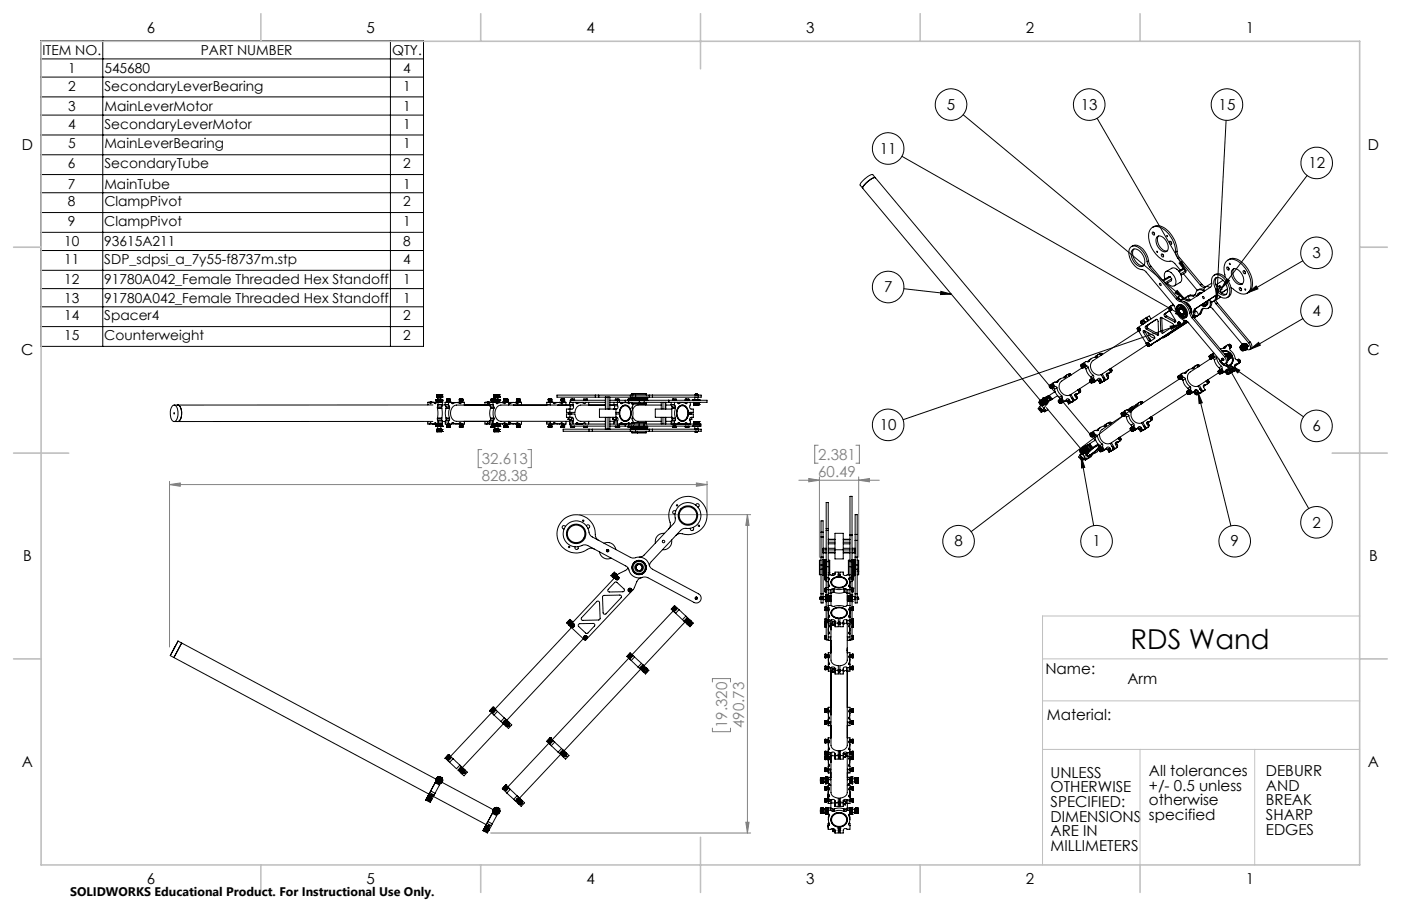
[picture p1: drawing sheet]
<svg xmlns="http://www.w3.org/2000/svg" width="432mm" height="279mm" viewBox="0 0 432 279" stroke-linecap="round" stroke-linejoin="round" font-family="sans-serif">
<defs><g id="words">
<text font-size="8.5" x="348.5" y="200.2">RDS Wand</text>
<g font-size="4.7">
<text x="45.3" y="10.1">6</text>
<text x="113" y="10.1">5</text>
<text x="180.7" y="10.1">4</text>
<text x="248.5" y="10.1">3</text>
<text x="316.2" y="10.1">2</text>
<text x="383.9" y="10.1">1</text>
<text x="291.8" y="33.9">5</text>
<text x="333.1" y="33.9">13</text>
<text x="375.6" y="33.9">15</text>
<text x="6.7" y="46.1">D</text>
<text x="271.2" y="47.4">11</text>
<text x="421.6" y="46.1">D</text>
<text x="403.2" y="51.9">12</text>
<text x="404.5" y="79.6">3</text>
<text x="272.5" y="90.1">7</text>
<text x="404.5" y="97.4">4</text>
<text x="6.6" y="109.6">C</text>
<text x="421.5" y="109.6">C</text>
<text x="271.2" y="132.6">10</text>
<text x="404.5" y="133">6</text>
<text x="404.5" y="162.7">2</text>
<text x="7.1" y="173.1">B</text>
<text x="294.2" y="168.5">8</text>
<text x="336.7" y="168.5">1</text>
<text x="379.3" y="168.5">9</text>
<text x="422" y="173.1">B</text>
<text x="322.2" y="207.7">Name:</text>
<text x="347.5" y="211.1">Arm</text>
<text x="322.7" y="221.9">Material:</text>
<text x="6.7" y="236.6">A</text>
<text x="323.8" y="239.8">UNLESS</text>
<text x="354.1" y="239.3">All tolerances</text>
<text x="390.2" y="239.4">DEBURR</text>
<text x="421.6" y="236.6">A</text>
<text x="323.8" y="244.3">OTHERWISE</text>
<text x="354.1" y="243.9">+/- 0.5 unless</text>
<text x="390.2" y="243.9">AND</text>
<text x="323.8" y="248.8">SPECIFIED:</text>
<text x="354.1" y="248.4">otherwise</text>
<text x="390.2" y="248.4">BREAK</text>
<text x="323.8" y="253.4">DIMENSIONS</text>
<text x="323.8" y="257.9">ARE IN</text>
<text x="354.1" y="252.9">specified</text>
<text x="390.2" y="252.9">SHARP</text>
<text x="390.2" y="257.5">EDGES</text>
<text x="323.8" y="262.4">MILLIMETERS</text>
<text x="45.3" y="272.6">6</text>
<text x="113" y="272.6">5</text>
<text x="180.7" y="272.6">4</text>
<text x="248.5" y="272.6">3</text>
<text x="316.2" y="272.6">2</text>
<text x="383.9" y="272.6">1</text>
</g>
<g font-size="4.7" fill="#808080">
<text x="148.5" y="143.2">32.613</text>
<text x="252.2" y="141.8">2.381</text>
<text x="148.5" y="148.4">828.38</text>
<text x="252.2" y="147.1">60.49</text>
<text x="224.1" y="224.5" transform="rotate(-90 224.1 224.5)">19.320</text>
<text x="229.4" y="224.5" transform="rotate(-90 229.4 224.5)">490.73</text>
</g>
<g font-size="4.2">
<text x="13.1" y="16.9">ITEM NO.</text>
<text x="61.9" y="16.9">PART NUMBER</text>
<text x="120.9" y="16.9">QTY.</text>
<text x="21" y="22.5">1</text>
<text x="32.2" y="22.5">545680</text>
<text x="124.3" y="22.5">4</text>
<text x="21" y="28">2</text>
<text x="32.2" y="28">SecondaryLeverBearing</text>
<text x="124.3" y="28">1</text>
<text x="21" y="34.2">3</text>
<text x="32.2" y="34.2">MainLeverMotor</text>
<text x="124.3" y="34.2">1</text>
<text x="21" y="39.7">4</text>
<text x="32.2" y="39.7">SecondaryLeverMotor</text>
<text x="124.3" y="39.7">1</text>
<text x="21" y="45.8">5</text>
<text x="32.2" y="45.8">MainLeverBearing</text>
<text x="124.3" y="45.8">1</text>
<text x="21" y="51.9">6</text>
<text x="32.2" y="51.9">SecondaryTube</text>
<text x="124.2" y="51.9">2</text>
<text x="21" y="58.1">7</text>
<text x="32.2" y="58.1">MainTube</text>
<text x="124.2" y="58.1">1</text>
<text x="20.9" y="63.6">8</text>
<text x="32.2" y="63.6">ClampPivot</text>
<text x="124.2" y="63.6">2</text>
<text x="20.9" y="69.7">9</text>
<text x="32.2" y="69.7">ClampPivot</text>
<text x="124.2" y="69.7">1</text>
<text x="19.8" y="76">10</text>
<text x="32.1" y="76">93615A211</text>
<text x="124.2" y="76">8</text>
<text x="19.8" y="81.4">11</text>
<text x="32.1" y="81.4">SDP_sdpsi_a_7y55-f8737m.stp</text>
<text x="124.2" y="81.4">4</text>
<text x="19.8" y="87.7">12</text>
<text x="32.1" y="87.7">91780A042_Female Threaded Hex Standoff</text>
<text x="124.2" y="87.7">1</text>
<text x="19.8" y="93.3">13</text>
<text x="32.1" y="93.3">91780A042_Female Threaded Hex Standoff</text>
<text x="124.2" y="93.3">1</text>
<text x="19.7" y="98.8">14</text>
<text x="32.1" y="98.8">Spacer4</text>
<text x="124.2" y="98.8">2</text>
<text x="19.7" y="104.9">15</text>
<text x="32.1" y="104.9">Counterweight</text>
<text x="124.2" y="104.9">2</text>
</g>
<text font-size="3.8" x="21.6" y="276.3">SOLIDWORKS Educational Product. For Instructional Use Only.</text>
</g></defs>
<g fill="none" stroke="#000" stroke-width=".31">
<path d="M12.6 12.6h117.9v94.2h-117.9zM12.6 18.2h117.9M31.7 12.6v94.2M120.3 12.6v94.2M12.6 23.8h117.9M12.6 29.9h117.9M12.6 35.5h117.9M296.9 35.4l68.1 56.6M338.1 36.5l27.4 47.2M377.9 37.1l-2.9 55.3M12.6 41.6h117.9M12.6 47.7h117.9"/>
<path d="M12.6 53.8h117.9M12.6 59.4h117.9M278 48.2l87.4 49.7M402.9 54.1l-26.4 34.8M12.6 65.5h117.9M12.6 71.6h117.9M12.6 77.3h117.9M12.6 83.4h117.9M12.6 89h117.9M12.6 94.6h117.9M278.6 89l14.6 1.7M290 89.9l3.2 .8-3.3 .1z"/>
<path d="M362.8 95.8l2.6 2.1-3.1-1.2zM362.8 89.6l2.2 2.4-2.9-1.7zM363.4 81.1l.8-.5 1.3 3.1zM374.6 89l1.1 .1-.7 3.3zM378.1 86l.8 .6-2.4 2.3zM384.6 90.3l2.6-2.1 .5 .9zM401.5 80.4l-16.9 9.9M401.6 98.2l-16.3 9.5M12.6 100.7h117.9M360.6 100.6l3.4-.6-3 1.6zM364 100l-85.7 29.4M377.9 112l2.1 2.6-.9 .5z"/>
<path d="M377.9 112l25.5 44.8M379.1 112.7l3 1.5-.6 .8zM379.1 112.7l22.7 15.9M385.3 107.7l2.6-2.1 .5 .9zM347.7 126.4l2.9-1.6-2.3 2.4zM350.6 124.8l-51.3 39.2M369.3 121.1l1.3 3.1-1 .3zM369.3 121.1l10.1 41.1M333.3 141l1 3.1-1 .2zM333.3 141l3.8 21.1"/>
<circle cx="293.1" cy="32.3" r="4.9"/>
<circle cx="335.7" cy="32.2" r="4.9"/>
<circle cx="378.2" cy="32.3" r="4.9"/>
<circle cx="273.7" cy="45.8" r="4.9"/>
<circle cx="405.8" cy="50.3" r="4.9"/>
<circle cx="405.8" cy="78" r="4.9"/>
<circle cx="273.7" cy="88.5" r="4.9"/>
<circle cx="405.8" cy="95.8" r="4.9"/>
<circle cx="273.7" cy="131" r="4.9"/>
<circle cx="405.8" cy="131.3" r="4.9"/>
<circle cx="295.4" cy="166.9" r="4.9"/>
<circle cx="337.9" cy="166.9" r="4.9"/>
<circle cx="380.5" cy="166.9" r="4.9"/>
<circle cx="405.8" cy="161.1" r="4.9"/>
</g>
<g fill="none" stroke="#808080" stroke-width=".31">
<path d="M148.5 138.6h-1.1v5.6h1.1M162.7 138.6h1.1v5.6h-1.1M252.2 137.3h-1.1v5.5h1.1M263.8 137.3h1.1v5.5h-1.1M52.2 149.4l3.4-.5v1.1zM52.2 148.4v51.1M52.2 149.4h165.7M178.6 158.7h52.8M214.6 148.9l3.3 .5-3.3 .6zM217.9 148.4v9.6M230.4 158.7l.5 3.3h-1zM230.4 158.7v98.2"/>
<path d="M246.2 148.1h24.8M249.3 147.6l3.3 .5-3.3 .5zM252.6 147.1v24.8M264.7 147.1v24.8M264.7 148.1l3.3-.5v1zM219.6 210.3v-1h5.5v1M219.6 224.5v1.1h5.5v-1.1M151.2 256.9h80.2M229.9 253.6h1l-.5 3.3z"/>
</g>
<path d="M419.1 190h-97.8v76.7M321.3 203.2h97.8M321.3 216.1h97.8M321.3 231.1h97.8M351.4 231.1v35.6M386.7 231.1v35.6" fill="none" stroke="#c0c0c0" stroke-width=".31"/>
<g fill="none" stroke="#c0c0c0" stroke-width=".5">
<path d="M12.7 12.7h406.4v254h-406.4zM80.4 4.2v8.5M148.2 4.2v8.5M215.9 4.2v17M283.6 4.2v8.5M351.4 4.2v8.5M4.2 76.2h8.5M419.1 76.2h8.5M4.2 139.7h17M410.6 139.7h17M4.2 203.2h8.5M419.1 203.2h8.5"/>
<path d="M215.9 258.2v17M80.4 266.7v8.5M148.2 266.7v8.5M283.6 266.7v8.5M351.4 266.7v8.5"/>
</g>
<path d="M362.8 95.8l2.6 2.1-3.1-1.2zM362.8 89.6l2.2 2.4-2.9-1.7zM363.4 81.1l.8-.5 1.3 3.1zM374.7 89l1 .1-.7 3.3zM378.1 86l.8 .6-2.4 2.3zM384.6 90.3l2.6-2.1 .5 .9zM385.3 107.7l2.6-2.1 .5 .9zM379.1 112.7l3 1.5-.6 .8zM377.9 112l2.1 2.6-.9 .5zM369.3 121.1l1.3 3.1-1 .3zM333.3 141l1 3.1-1 .2zM347.7 126.4l2.9-1.6-2.3 2.4zM290 89.9l3.2 .8-3.3 .1zM360.6 100.6l3.4-.6-3 1.6z" fill="#000"/>
<g fill="#808080">
<path d="M214.6 148.9l3.3 .5-3.3 .6zM52.2 149.4l3.4-.5v1.1z"/>
<path d="M264.7 148.1l3.3-.5v1zM249.3 147.6l3.3 .5-3.3 .5z"/>
<path d="M230.4 158.7l.5 3.3h-1zM229.9 253.6h1l-.5 3.3z"/>
</g>
<g fill="none" stroke="#000" stroke-width=".31">
<path d="M265.9 58.1l54.8 65.4M269.8 54.8a5.4 5.4 0 0 0-3.7 2.6l-.2 .7M269.8 54.8l-.8-.9a5.7 5.7 0 0 0-3.9 3.2l.8 1M269.8 54.8a5.6 5.6 0 0 0-3.9 3.3M269.8 54.8l53.6 64.1M348.8 76a2.98 2.98 0 0 1 4.1 1.6l.7 1.4 .4 1.4M349 77.2a1.94 1.94 0 0 1 2.8 .8 3 3 0 0 1 .4 4.1 3.3 3.3 0 0 1-3.4-2.9l-.1-1.5zM349.5 76.8a3.8 3.8 0 0 0 2.4 5.2h.6M355.2 71.6a.51 .51 0 0 1 .6 .3 .51 .51 0 0 1-.2 .6l-.5-.5zM355.2 70.1a3.5 3.5 0 0 1 4.6 .9 9.1 9.1 0 0 1 3 6.5M355.6 71.6l.2 .5M356.7 73a2.1 2.1 0 0 1 2.7 1.3 2.38 2.38 0 0 1 .1 3.3 3.3 3.3 0 0 1-3.2-3.8z"/>
<path d="M357.1 72.8a3.4 3.4 0 0 0 2.6 4.6M358 78.4a.52 .52 0 0 1 .5 .2 .52 .52 0 0 1-.1 .7l-.4-.3zM358.4 78.4l.2 .5M360.5 74.4a.54 .54 0 0 1 .5 .3 .54 .54 0 0 1-.1 .7l-.4-.4zM360.9 74.5l.2 .5M362.3 77.8a8.5 8.5 0 0 0-5.6-7.9 2.65 2.65 0 0 0-2.7 3.4 8.5 8.5 0 0 0 5.8 7.3 1.94 1.94 0 0 1 2.3 .7l1.7 2M362.3 77.8l.2 1 .6 .9M362.8 77.5l.2 1 .5 .9M362.8 77.5l-.5 .3M363.1 79.7l6.9 8.2M363.5 79.4l-.4 .3M363.5 79.4l6.9 8.3"/>
<path d="M351.6 99.4h.1M351.7 99.4l.1 .3M351.7 99.4h.2M351.8 99.1l.4 .3 .2 .5M351.8 99.2l.3 .2 .2 .6M351.8 99.2a.57 .57 0 0 0 .3 .9l-.2-.1M351.8 99.7l.1 .2M351.8 99.1l-.2 .3M351.8 99.1v.1M351.8 99.3l.1 .1M351.8 99.3l-.1 .1M351.9 99.4h.1"/>
<path d="M351.9 99.4l.2 .5M352 99.5l.1 .1M352 99.4v.1M352 99.5l-.2 .2M352.1 99.9h-.2M352.1 99.7v.2M352.1 99.8l-.2 .1M352.2 98.8l.4 .3 .2 .5M352.2 98.8l-.5 .3M352.2 98.8l-.1 .1M352.4 98.9l.4 .7M352.4 98.5l-.6 .6"/>
<path d="M352.4 98.5l.5 .8M352.8 99.6h.1M352.9 99.3l.1 .2M352.9 99.3h.1M352.9 99.3v.3M353.1 98.1l-.7 .4M353.1 98.1l.6 .9M353.4 98.4l.3 .6zM353.4 98.4l.2 .1M353.5 97.9l.5 .9M353.5 97.9l.7-.5 .6 1M353.5 97.9l-.3 .2"/>
<path d="M353.6 80.7l.7 1.6M353.6 80.7a5.6 5.6 0 0 0-4-4.9 1.91 1.91 0 0 0-1.7 2.7 5.7 5.7 0 0 0 4.9 5l9.2 11a5.3 5.3 0 0 0 4 4.7l10.4 12.4a.84 .84 0 0 0 1.2 .5 .84 .84 0 0 0 .3-1.2l-.5-.9M353.6 98.6l.1 .1M353.6 98.5l.1 .2M353.6 98.5l.1 .3M353.7 98.8v.2M354 80.4l.7 1.7M354 80.4l-.4 .3M354.3 82.3l8.2 9.9M354.7 82.1l-.4 .2M354.7 82.1l8.3 9.9M356.3 98.5l.6 .5 .2 4.2"/>
<path d="M356.3 98.5h.1M356.3 98.5l-3.2 2.1M356.4 98.5l-2.9 1.9M357.4 87.4a.36 .36 0 0 1 .4 .2 .36 .36 0 0 1-.1 .5zM357.6 98.1l.2 4M358 97.9l3.5 1.9 .2 .6-3.3 2.4-.4-.2-.2-.5M358 97.9h-.3l-.1 .2M358 97.9l-.4 .2M358.1 97.9l.1 4M358.8 96.9v.5l.3 .3M359.1 86a1.49 1.49 0 0 1 .9-2.4 3.3 3.3 0 0 1 2.1 4.4 1.62 1.62 0 0 1-2.3-.7M359.1 97.7l3 1.6"/>
<path d="M359.3 96.6l-.1 .4 .4 .4M359.3 96.6l-.5 .3M359.4 83.7l1.8-1a2.75 2.75 0 0 1 3 2.8v1l-.3 .5-2 1.2M359.6 97.4l-.5 .3M359.6 97.4l2.8 1.6M360.2 95.1v-.2a.53 .53 0 0 1 .7 .2 .53 .53 0 0 1-.2 .7l-.2-.1M360.2 94.9a.48 .48 0 0 1 .6 .3 .48 .48 0 0 1-.2 .6l-.4-.4zM360.3 96l.4 .1 1.6 2.6 .1 .5-.3 .1M360.3 96l-1.5 .9M360.3 94.8l.4-.1 .5 .6M360.3 95.9v.1M360.4 95.9l-1.1 .7"/>
<path d="M360.4 95.2v.2M360.4 95.4l.2 .1M360.5 95.1l-.1 .1M360.5 95.1l.2 .3M360.5 95.1l.1 .1M360.6 95.3h.1M360.6 95.2v.1M360.6 95.3l-.2 .1M360.7 95.4l-.1 .1M360.7 95.4h.1M360.7 85.4l-.4-.1-1.9 1.1M360.7 85.4l.4 .6"/>
<path d="M360.7 85.4l-2.1 1.2M360.8 94.7h.1M360.8 94.7l.4 .6M361.1 86l-.1 .6-1.7 1M361.1 86l-2.1 1.2M361.2 95.3l-.3 .5M361.2 95.3v.1M361.2 94.3l-10.6 6.8M361.2 94.3l.5-.3-.8 .4M361.2 94.3h.7M361.6 93.9l-.2 .2M362.4 99.1l-.3 .2"/>
<path d="M362.5 92.2l1.2 .8M362.8 91.8h.1M362.8 91.8l1.1-.7 .7 1M362.9 99.7l.1-.1a.51 .51 0 0 1 .7 .1 .51 .51 0 0 1-.2 .7l-.2-.1M363 99.6a.5 .5 0 0 1 .6 .2 .5 .5 0 0 1-.1 .6l-.5-.3zM363 92l1.1 .7M363 92l-.5 .2M363 94.2a1.78 1.78 0 0 1 2.6 1.1 1.75 1.75 0 0 1-.3 2.7M363.1 99.4a.57 .57 0 0 1 .7 .2 .57 .57 0 0 1-.2 .8M363.1 92.1l.3 .2M363.1 94.5a2.19 2.19 0 0 1 2 3.2 2.19 2.19 0 0 1-2-3.2zM363.2 99.8l.1 .2"/>
<path d="M363.2 91.5l.6 1.1M363.3 99.8h-.1M363.3 99.8l.1 .1M363.3 92.2l.1 .1M363.3 94.4a2.32 2.32 0 0 0 1.4 3.2M363.3 92.3l-.2-.2 .3 .2M363.4 95a1.43 1.43 0 0 1 1.4 .7 1.43 1.43 0 0 1-.1 1.6 1.6 1.6 0 0 1-1.3-2.3zM363.4 92.3v.1M363.4 99.9v.1M363.4 99.9h.1M363.4 99.8v.1M363.4 99.9l-.1 .1"/>
<path d="M363.5 100h-.1M363.5 99.3l.5 .7M363.7 93a4.4 4.4 0 0 1 3 3.6M363.7 94.2a2.89 2.89 0 0 1 1.7 3.6l-.9 .2M363.7 94.2a1.06 1.06 0 0 0-1 .5 1.06 1.06 0 0 0 0 1.1 3 3 0 0 0 1.8 2.2M363.8 94.1l-.1 .1M363.8 94.1a2.73 2.73 0 0 1 1.5 3.9h-.8M363.8 94.1a.94 .94 0 0 0-1.2 1.1M363.8 92.6l.8-.3 1 .3M364 95.3a1.04 1.04 0 0 1 .5 1.7l-.2-.1M364 95.3a.84 .84 0 0 0-.6 .8 .84 .84 0 0 0 .7 .8h.2M364 95.3h.1"/>
<path d="M364 100h.1M364.1 93.9l-.3 .2M364.1 94.8a1.42 1.42 0 0 1 1.1 1 1.42 1.42 0 0 1-.4 1.5M364.1 94.8l-.6 .2M364.1 97.9l.4 .1M364.1 92.7a4.6 4.6 0 0 1 3 3.6M364.1 94.8l-.2 .1M364.1 92.7l-.4 .3M364.3 96.9h.1M364.5 98h.1M364.6 99.7l-.3 .4M364.7 97.6h.5"/>
<path d="M364.7 97.6l-.3 .2M364.7 99.8l-.4 .3M364.7 99.8l-10.2 6.7M364.7 84.4l4.3 5.1M364.8 96.7l-.5 .2M364.8 96.5l-.2 .4h-.3M364.9 93a3.4 3.4 0 0 1 2.3 3.7M365 98.8l-.4 .9M365 99.5l-.3 .3M365 99.5l-.4 .2M365.1 82.9l-1.6 .9M365.1 82.9l.4 .6"/>
<path d="M365.1 82.9l-.5-.1-1.3 .8M365.2 99.6l-.7 .4M365.2 99.6l-.5 .2M365.3 98.8l-.3 .7M365.4 91.9l-.1 .2M365.4 91.9l-.2 .2M365.4 99.2l-.2 .4M365.4 99v.2M365.5 83.5l-.1 .5-1.4 .8M365.5 83.5l-1.6 1M365.5 93.5a4.2 4.2 0 0 1 1.6 2.7M365.5 91.7l-.6 .3"/>
<path d="M365.6 93.2v.1a3.8 3.8 0 0 1 1.7 2.9M365.7 93.6a4 4 0 0 1 1.4 2.4M365.9 99.1l-.5 .1M366 91.4h.1M366 91.4l-.6 .5M366 91.4l.7 1.1M366.1 92.4l.9 .2M366.1 92.4l-1.1-.4-1 .5M366.1 92.4l-.5 .2M366.1 99.3l-6.8 4.4M366.1 99.3l-6.4 4.2M366.5 91.3l-.5 .1"/>
<path d="M366.5 91.3h1.2M366.7 96.6l.7 1.4M366.7 92.5l-.1 .1M366.7 92.5h.1M366.9 91l-.8 .4M366.9 91h1.4M366.9 91l-.4 .3M367.1 96.3l.7 1.5M367.1 96.3l-.4 .3M367.3 96.2v.1M367.4 98l10 12M367.8 96.3l-.1 1.2"/>
<path d="M367.8 97.8l-.4 .2M367.8 97.8l10.1 11.9M368.1 97.4h.4M368.1 97.4h-.1M368.1 97.4h.1M368.2 91l-.5 .3M368.2 95.3l-.3 .4-.1 .6M368.3 97.8l-.4 .1M368.3 96.1l-.2 1.1-.3 .5 .1-.2M368.3 95.8l.5 .2 .7 1.1M368.3 96.1l-.5 .2M368.5 97.4h.5"/>
<path d="M368.5 97.4l-.6 .4M368.7 95.1l-.3 .4-.1 .6M368.7 95.1l-.5 .2M369 89.5v.1M369.5 97.1l-1.2 .7M369.6 90.8l-.1 .1M369.7 90.7l-.4 .4M369.7 96.7l-.2 .4M369.9 96.8l-1.8 1.2 1.4-.9M369.9 96.8l-.4 .3M370 87.9l1.1 .8M370.1 90.5a.86 .86 0 0 0-1.2 .8"/>
<path d="M370.2 90.5h-.8l-.5 .8M370.2 96.5l-.3 .3M370.2 96.5l-.5 .2M370.3 95.5l-.6 1.2M370.4 87.7l1.2 .7M370.4 87.7l-.4 .2M370.5 90.3l-1.1 .2M370.6 93.8l.9 .2M370.7 91.4h.1a.34 .34 0 0 1 .4 .3 .34 .34 0 0 1-.3 .4zM370.7 95.3l-.4 .2M370.7 95.3l-.5 1.2M370.8 89.6a1.54 1.54 0 0 0-1.7-.1 1.54 1.54 0 0 0-.8 1.5l-.6 .3"/>
<path d="M370.8 89.6l.2 .2M370.8 95.1l-.1 .2M371 89.5l-.2 .1M371.1 89.3l-1.2-.2-.8 .4M371.1 88.7h.2M371.3 93.3l-.5 .4M371.6 93.2l-.5 .4M371.6 88.4l-.5 .3M371.6 88.4h.1M371.8 93a.84 .84 0 0 1-.3 1.1 .84 .84 0 0 1-1.1-.2M372 92.9a1.07 1.07 0 0 1-.4 1.4 1.07 1.07 0 0 1-1.4-.2 1.01 1.01 0 0 0 1.4 .2 1.01 1.01 0 0 0 .3-1.3M372.3 92.7a1.28 1.28 0 0 1-.7 1.7"/>
<path d="M372.9 88.7a1.15 1.15 0 0 0-1.4-.2 1.15 1.15 0 0 0-.4 1.4M373 94.7l.8 .6 9.2 10.9a.86 .86 0 0 1 1-.1 .86 .86 0 0 1 .4 .9v.7l-.5 .2M373 93.3a1.52 1.52 0 0 1-.5 1.7 1.52 1.52 0 0 1-1.7 .1l-.5 .4M373.1 92.9l-.1 .4M373.5 87.3l-.3 1.2-6.6 4.3-1-.2M373.5 87.3a1.87 1.87 0 0 1 1.9-2.6 5.4 5.4 0 0 1 3.3 6.6 2.35 2.35 0 0 1-3.3-.2h-.7M373.5 87.4l-2 1.1M373.5 93.1l-.3 1.4-.8 .5M373.5 93.1l-.5 .2M373.5 93v.1M373.6 93l-.1 .3M374.2 84.8a2.95 2.95 0 0 1 4.1 1.5 4.2 4.2 0 0 1 .7 5l-.8 .5"/>
<path d="M374.3 92.8l.5 .9M374.5 85.9a2.04 2.04 0 0 1 2.9 1 2.85 2.85 0 0 1 .2 4 3.6 3.6 0 0 1-3.5-3.4v-.8zM374.6 91.2a1.23 1.23 0 0 1-.4 1.6 1.23 1.23 0 0 1-1.7-.3M374.7 87.6a3.9 3.9 0 0 1 1.7 2.7M374.7 91.1l-6.5 4.2M374.7 92.5l.5 1M374.7 91.1h.1M374.8 93.7l10 12M374.8 91.1l-6.1 4M375 85.6a3.7 3.7 0 0 0 2.9 5.1M375.2 93.5l-.4 .2M375.2 93.5l10.1 12"/>
<path d="M375.5 88.4l.5-.3zM376 88.1l.4 .5M376.2 91.5l-2.1 1.4M376.4 88.6l-.5 .3M376.4 88.6l.2 .7-.4 .2M376.9 86.4l-2 1.4M377.6 85.5v-.5a3.9 3.9 0 0 1 1-4.9 4.8 4.8 0 0 1 5.2 2.6 6.8 6.8 0 0 1 1.2 7.2 2.69 2.69 0 0 1-3.9 0l-1.7-1.1M378.1 82.4a.48 .48 0 0 1 .6 .3 .48 .48 0 0 1-.2 .6l-.4-.6zM378.3 89.1l-1.9 1.2M378.5 80.2a3.7 3.7 0 0 1 4.9 1.2 7.8 7.8 0 0 1 2.2 7.9l-.4 .6-.8 .5M378.5 82.4l.3 .5M379.8 83.2a1.91 1.91 0 0 1 2.8 1.1 2.36 2.36 0 0 1 0 3.4 3.3 3.3 0 0 1-2.8-4.5z"/>
<path d="M380.3 82.9a3.4 3.4 0 0 0 2.7 4.6M382.1 88.7a.5 .5 0 0 1 .5 .3 .5 .5 0 0 1-.3 .6l-.4-.6zM382.4 88.8l.3 .5M383.2 83.5a.51 .51 0 0 1 .6 .3 .51 .51 0 0 1-.2 .6l-.3-.2zM383.6 83.6l.3 .5M323.4 119.1v-.2a.51 .51 0 0 1 .7 .2 .51 .51 0 0 1-.2 .7l-.2-.1M323.5 118.9a.46 .46 0 0 1 .6 .3 .46 .46 0 0 1-.3 .6l-.4-.5zM323.5 118.8a.58 .58 0 0 1 .8 .2 .58 .58 0 0 1-.2 .8M323.6 119.3l.1 .2M323.7 119.2l.2 .2M323.7 119.2l-.1 .1M323.7 119.5h.2"/>
<path d="M323.9 119.2v.1M323.9 119.4v.1M323.9 119.3l-.2 .2M324 118.7h.1M324 118.7l.4 .7M324 118.8l.3 .1 .1 .4M324.1 118.7h.1M324.1 118.7l.4 .2v.4M324.1 118.7l.5 .1-.1 .4M324.1 119.8l1 1.1M324.2 118.6l.4 .2v.4M324.2 118.6v.1"/>
<path d="M324.3 118.6h.1M324.3 119.6l.1 .1M324.4 119.4h.1M324.4 119.3l.2-.1a.36 .36 0 0 0-.1-.4 .36 .36 0 0 0-.4 0l.3 .3v.3M324.4 119.7h.3l.3 .4M324.4 119.3v.1M324.5 119.3h.1M324.5 118.1l.7 1.1M324.6 119.2h.1M324.7 119.2h.1M324.7 119.1l-.1-.4 .1 .5M325.2 119.2h.3l.3 .4"/>
<path d="M325.2 119.2l-.8 .5M325.4 117.9l-.4-.1-1.2 .9M325.8 119.6a3.8 3.8 0 0 0 1.4 2.5M325.8 119.6l-.8 .5M326 117.7l-.6 .2M326 117.7l-.3 .2M326.8 116.8l-1.3 1.1M328.5 116l-.3 .5a2.29 2.29 0 0 0-2.2 1.2M328.8 115.7l-1 .8 .7-.5M328.8 115.7l-.3 .3M328.8 115.7l.4-.3 .4 .6M329.4 115.7l.4 .2"/>
<path d="M329.4 115.6h.1M329.5 115.7l.1 .1M329.9 115.3l.3 .3-.4-.3-.4 .1M330 115.7l-.4-.3-.3 .1 .6 .3M333.1 112.8v-.2a.51 .51 0 0 1 .7 .2 .51 .51 0 0 1-.1 .7h-.2M333.1 112.6a.47 .47 0 0 1 .6 .3 .47 .47 0 0 1-.2 .6l-.4-.4zM333.2 112.5a.59 .59 0 0 1 .7 .2 .59 .59 0 0 1-.1 .8M333.3 113l.1 .1M333.3 112.9h.2M333.3 112.9v.1M333.3 112.9h.1M333.4 113.1l.2 .1"/>
<path d="M333.4 113.4l.1 .1M333.5 112.9l.1 .1M333.5 113.5l-6.3 4a2.6 2.6 0 0 0-.4 3.1 2.6 2.6 0 0 0 2.9 1.2l1.1 1.8M333.5 112.9l-.2 .1M333.6 113v.2M333.6 113.1v.1M333.6 113l-.2 .1M333.7 112.4l.4 .7M333.7 112.5l.3 .1 .1 .4M333.7 112.5h.4l.1 .5-.2-.4M333.8 112.4h.1M333.8 112.4h.2l.2 .6"/>
<path d="M333.8 112.4l.4 .1 .2 .3-.2 .1M333.9 112.3h.1M333.9 112.3l.4 .3v.3M334 112.3l-.1 .1M334 113.3l.1 .1M334.1 113h.1M334.1 113.1h.1M334.1 112.5l.1 .4M334.1 113.4l.4 .1 .2 .2M334.2 113h.1M334.2 111.8l-.7 .6M334.2 111.8l.7 1.1"/>
<path d="M334.2 112.5l.1 .3M334.2 112.9h.1M334.3 112.9h.1M334.4 112.7l-.2-.3 .1 .5M334.7 113.7a4.3 4.3 0 0 0 1.5 2.5M334.9 112.9h.3l.2 .4M334.9 112.9l-.8 .5M335.4 113.3a4 4 0 0 0 1.5 2.4M335.4 113.3l-.7 .4M335.7 111.4l-1.5 .4M335.7 111.4l-.3 .2M335.8 117.4v-.1a.46 .46 0 0 1 .7 .1 .46 .46 0 0 1-.2 .7"/>
<path d="M335.8 117.4h.1M335.9 117.2a.49 .49 0 0 1 .6 .3 .49 .49 0 0 1-.2 .6l-.4-.4zM336 117.1a.59 .59 0 0 1 .7 .3 .59 .59 0 0 1-.1 .7M336 117.8l-6.3 4.1M336.1 117.6l.1 .2M336.1 117.5h.1M336.1 117.5v.1M336.2 117.8h.1M336.2 116.2l.1 .7M336.2 117.5l.1 .2M336.2 118l.1 .1M336.2 116.9l.1 .1"/>
<path d="M336.3 117.5v.1M336.3 117.5l-.2 .1M336.3 117.7v.1M336.3 117.7l-.1 .1M336.4 117l.4 .7M336.5 117.1l.4 .2-.1 .4M336.5 117.1l.3 .1v.5M336.5 110.5l-1.3 1M336.5 117.1a.32 .32 0 0 1 .4 .1 .32 .32 0 0 1 0 .4M336.6 117h.1M336.6 117.1a.31 .31 0 0 1 .4 0 .31 .31 0 0 1 0 .4M336.6 117l.3 .2 .1 .4"/>
<path d="M336.7 116.9h.1M336.7 116.9l.3 .2 .1 .4M336.8 117.2l.1 .3M336.8 116.9l-.1 .1M336.8 117.7h.1M336.8 117.9l.1 .1M336.9 117.2l.1 .3M336.9 115.7l.2 .3-.1 .4M336.9 115.7l-.7 .5M337 117.6h.1M337 116.4l.6 1.1M337 116.4l-.8 .5"/>
<path d="M337 117.1l.1 .3M337 117.5h.1M337.1 117.5h.1M337.1 117.4l-.1-.3 .1 .4M337.4 117.7h.1M337.4 117.7l-.5 .3M337.6 117.5l-.7 .5M338.1 117.2l-.7 .5M338.1 117.2l-.5 .3M338.2 117.2l.4 .2M338.2 109.7l-.4 .5a2.18 2.18 0 0 0-2.1 1.2M338.2 109.7l-.6 .5"/>
<path d="M338.5 109.3l-.3 .4M338.5 109.4l-1 .8M338.5 109.3l.4-.2 .4 .5M338.6 117.4l.4 .9M338.8 117.3v.1M338.8 117.3l-.2 .1M338.8 117.4l.4 .2M338.8 117.2v.2M338.9 117.2l.2 .3M338.9 117.2l.2 .4M338.9 117.1v.3l.3 .2M339 109.2l.3-.1 .4 .3"/>
<path d="M339 109.2l.2-.1 .4 .3M339 117.2l-.2 .1M339 117.2l.2 .4M339.1 109.4l.3 .1M339.1 109.3l.4 .2M339.1 117.6h.1M339.1 109.4l.2 .2M339.1 117.5h.1M339.2 117.6h.1M339.3 109.4h.1M339.3 117a.61 .61 0 0 0-.7-.3 .61 .61 0 0 0-.5 .5M339.3 117l.5 .8-.8 .5"/>
<path d="M339.3 117l-.3 .2M339.5 109h.1M339.6 109l.2 .3-.3-.3-.4 .1M339.7 115.3l1.1 1.8M339.9 116.5l.4 .5M339.9 116.5l.3 .1 .2 .4M339.9 116.5h.3l.1 .5M340 116.6l.3 .4M340.1 117.6h.1M340.8 117.1l-.7 .5M341 115.6a.71 .71 0 0 1 .6 .9M341.2 115.5l-.1 .1"/>
<path d="M341.3 115.6l.4 .7M341.6 115.1a.52 .52 0 0 0-.6 .2 .52 .52 0 0 0 .1 .6l.5 .8M341.6 116.7l-.8 .4M341.6 116.7l-2.6 1.6M341.6 115.1l-.6 .4M341.6 116.5l-.1 .1M341.8 113.9l.4 .2 .1 .4M341.9 113.9l.4 .3v.3M341.9 113.9l.5 .9M341.9 114.1l.3 .4zM341.9 115l-.3 .1M341.9 115l-.7 .5"/>
<path d="M342 113.9l.2 .2M342.1 114.1l.1 .4M342.1 113.8a.54 .54 0 0 1 .2 .9M342.2 113.7a.57 .57 0 0 1 .1 1M342.3 113.6a.59 .59 0 0 1 .4 .5 .59 .59 0 0 1-.3 .6M342.3 113.6h.1M342.4 113.6l.3 .7M342.4 114.8l-1.2 .7M342.4 114.8l-.5 .2M350.5 101.4v-.1a.46 .46 0 0 1 .7 .2 .46 .46 0 0 1-.3 .6M350.5 101.2a.49 .49 0 0 1 .6 .3 .49 .49 0 0 1-.1 .6l-.4-.4zM350.6 101.1a.57 .57 0 0 1 .8 .2 .57 .57 0 0 1-.2 .8"/>
<path d="M350.7 101.6l.1 .1M350.8 101.5l-.1 .1M350.8 101.5h.1M350.8 101.7l.1 .1M350.9 102.1h.1M350.9 101.5l-.2 .1M350.9 101.5l.1 .2M350.9 102.1l-14 9.1a2.6 2.6 0 0 0-.4 3.1 2.6 2.6 0 0 0 2.9 1.2l1.1 1.8-.8 .5M350.9 101.5l-.1 .2M351 101.7l-.1 .1M351 102.1l2.3 3.8M351.1 101l.4 .7"/>
<path d="M351.5 101.7h.1M352.4 102.5a.31 .31 0 0 1-.1-.4 .31 .31 0 0 1 .4-.1l2.9 1.5 .3 .5-.1 .4-1.4 .9-.5-.3M352.4 102.5l1.5 2.5M352.8 102l.1 .3M352.9 102.1l.1 .4M352.9 102.3l-.5 .2M352.9 102.3l1.5 2.5M353.1 100.6l-.1 .5 .3 .4M353.3 106v-.2a.52 .52 0 0 1 .7 .3 .52 .52 0 0 1-.2 .7l-.2-.1M353.3 101.5l3.4 1.9M353.3 105.8a.46 .46 0 0 1 .6 .3 .46 .46 0 0 1-.2 .6l-.3-.2zM353.4 105.7a.58 .58 0 0 1 .7 .2 .58 .58 0 0 1-.1 .8"/>
<path d="M353.4 106.4l-14 9.1M353.5 100.4v.5l.3 .3M353.5 100.4l-.4 .2M353.5 106.2l.1 .1M353.6 106.1l-.1 .1M353.6 106.3l.1 .1M353.6 106.1l.2 .2M353.7 102.6a2.73 2.73 0 0 0 2.2 1.7M353.7 106.3h.1M353.7 106.2v.1M353.7 106.3h-.1M353.8 106.3l-.1 .1"/>
<path d="M353.8 101.2l-.5 .3M353.8 101.2l3.3 1.8M353.9 105.7h.1M353.9 105.7l.4 .7M353.9 104l.4 .4M354.1 106.7l-.2 .1M354.1 100l-.5 1M354.3 106.6h.1M354.3 104.4l.2 .5M354.3 104.4l-.1 .1M354.4 104.8l.4 .3M354.4 104.8l-.5 .2"/>
<path d="M354.5 106.5h.1M354.5 106.5l-.4 .2M354.5 106.5l-.2 .1M354.8 106.4l-.5 .2M354.8 106.3v.1M355.5 105.9l-.5 .3M355.5 105.9l-.7 .4M355.6 105.8l-.1 .1M357.1 103.2l-.1 .2h-.3M357.1 103.2l-.4 .2M357.5 104.7l-1.4 .7M358.1 104.2l-1.3 .8"/>
<path d="M358.1 104.1v.1M358.2 101.9l.1 .4 .4 .2M358.2 101.9l-.4 .2M358.6 104.1l-.5 .1M358.8 103.7h.1M358.9 103.7h.4M358.9 103.7l-.8 .5M359.3 103.7h.1M359.3 103.7l-.7 .4M359.6 103.2l.2 .2M359.7 103.5h.1M359.7 103.5l-.4 .2"/>
<path d="M359.8 103.4l-1.2 .7M359.8 103.4l-.5 .3M363 116.3v-.1a.45 .45 0 0 1 .7 .1 .45 .45 0 0 1-.3 .7M363.1 116.1a.45 .45 0 0 1 .6 .3 .45 .45 0 0 1-.3 .5l-.4-.4zM363.1 116a.59 .59 0 0 1 .7 .1 .59 .59 0 0 1 .1 .7M363.2 116.5l.1 .2M363.3 100l.1 .1M363.3 116.4h.1M363.3 116.4l-.1 .1M363.3 116.7h.1M363.3 116.9l.1 .1M363.4 116.4l.1 .2"/>
<path d="M363.4 117l-14 9.1a2.57 2.57 0 0 0-.4 3.1 2.57 2.57 0 0 0 2.9 1.2M363.4 116.5h.1M363.4 100v.1M363.5 116.6l-.1 .1M363.5 116.6l-.2 .1M363.5 115.9l.1 .1M363.6 116h.1M363.6 116l.4 .6M363.6 116l.4 .1-.1 .5M363.6 116h.1a.39 .39 0 0 1 .4 .2 .39 .39 0 0 1-.1 .4M363.6 116l.5 .1v.4M363.7 115.9h.1"/>
<path d="M363.7 115.9h.4l.1 .5M363.7 115.9l.4 .2v.4M363.9 115.8l.4 .4M363.9 115.8l.3 .5M363.9 115.8l-.1 .1M363.9 116.8l-.2 .2M363.9 116.8l.1 .1M364 116.9h.3l.3 .4M364.1 115.3l.6 1.1M364.1 115.3l-.7 .6M364.1 116.5h.1M364.3 100.1l-10.2 6.6"/>
<path d="M364.5 100l-.5 .3M364.5 100h.1M364.6 117.3a4 4 0 0 0 1.5 2.5M364.7 116.4l.4 .1 .2 .3M364.7 116.4l-.7 .5M365.3 116.8a3.8 3.8 0 0 0 1.5 2.5M365.3 116.8l-.7 .5M365.6 114.9l-1.5 .4M365.6 114.9l-.3 .2M366.1 119.8l.2 .3-.2 .3M366.4 114.1l-1.3 1M366.8 119.3l.2 .3-.1 .3"/>
<path d="M366.8 119.3l-.7 .5M366.9 119.9l.6 1.1 .5-.2M366.9 119.9l-.8 .6M368.1 113.2l-.4 .5a2.12 2.12 0 0 0-2.1 1.2M368.1 113.2l-.6 .5M368.3 112.9l-.9 .8M369 112.6l.4-.1 .3 .3M369 112.9l.3 .1M369 112.8l.4 .2zM369.2 113.2l-.4-.6-.7 .6M369.3 119.1l1.1 1.8-1.5 .9-.1-.2M369.5 112.5v.1"/>
<path d="M369.5 112.6l.2 .2M369.6 112.9l-.4-.3-.3 .1 .6 .3M369.6 118.9l1.1 1.8 .7-.4M369.8 120h.1M369.9 120h.1M369.9 119.9l.1 .1M371.1 119.1h-.2M371.4 118.6a.51 .51 0 0 0-.5 .3 .51 .51 0 0 0 .1 .6l.4 .8M371.4 118.6l-.5 .4M371.8 117.5l.5 .3M371.8 117.5l.5 .8M371.8 117.5l.3 .6z"/>
<path d="M371.8 118.6h-.4M371.8 118.6l-.7 .5M372 117.3l.4 .5-.2 .4M372 117.7l.1 .3M372.1 117.3a.59 .59 0 0 1 .1 1M372.3 117.8l-.2 .2M372.3 118.3l-.5 .3M372.3 118.3l-1.2 .8M372.6 117.9l-.4-.7a.59 .59 0 0 1 .4 .5 .59 .59 0 0 1-.3 .5M372.6 110v-.1a.5 .5 0 0 1 .8 .1 .5 .5 0 0 1-.1 .7h-.2M372.7 109.8a.48 .48 0 0 1 .6 .3 .48 .48 0 0 1-.2 .6l-.3-.3zM372.8 109.7a.59 .59 0 0 1 .7 .2 .59 .59 0 0 1-.2 .8"/>
<path d="M372.9 110.1v.2M372.9 110.3l.2 .1M373 110l.1 .1M373 110l-.1 .1M373 110.6l.1 .1M373.1 110.7l-6.3 4a2.58 2.58 0 0 0-.4 3.1 2.58 2.58 0 0 0 2.9 1.3M373.1 110.1v.2M373.1 110.2h.1M373.1 110.1v.1M373.1 110.2l-.2 .1M373.1 110.3v.1M373.2 109.6h.1"/>
<path d="M373.3 109.6l.3 .7M373.3 109.6l.3 .2v.4M373.3 109.6l.4 .3v.3M373.3 109.7a.29 .29 0 0 1 .4 .1 .29 .29 0 0 1 0 .4M373.4 109.6h.1M373.4 109.6a.31 .31 0 0 1 .4 .1 .31 .31 0 0 1 0 .4M373.4 109.6l.4 .1v.4M373.5 109.5l.4 .1 .1 .4M373.6 109.5l.2 .1M373.6 109.5h.1M373.6 109.7l.1 .4M373.6 110.3h.1"/>
<path d="M373.6 110.5l.1 .1M373.7 110.6h.2l.4 .3M373.7 109.7l.1 .3M373.8 109l.6 1.1M373.8 109l-.7 .6M373.8 110.2h.1M374.1 108.8l-.3 .2M374.3 110.9a4.2 4.2 0 0 0 1.4 2.5M374.4 110.1h.4l.2 .4M374.4 110.1l-.7 .5M375 110.5a4.2 4.2 0 0 0 1.5 2.5M375 110.5l-.7 .4"/>
<path d="M375.4 114.6l.1-.2a.55 .55 0 0 1 .6 .1 .55 .55 0 0 1 .1 .7M375.5 114.4a.48 .48 0 0 1 .5 .3 .48 .48 0 0 1-.1 .6l-.4-.4zM375.5 114.3a.58 .58 0 0 1 .8 .2 .58 .58 0 0 1-.2 .8M375.5 115l-6.2 4.1M375.7 114.8v.1M375.7 114.7h.1M375.7 114.7v.1M375.7 114.9l.1 .1M375.7 113.4l.3 .4-.2 .3M375.8 114.1v.1M375.8 114.7l.1 .2M375.8 114.8h.1"/>
<path d="M375.9 114.8h.1M375.9 114.8l-.2 .1M375.9 114.9l-.1 .1M376 114.2l.1 .1M376.1 114.3h.1M376.1 114.3l.3 .6M376.1 114.3l.3 .2v.4M376.1 114.3l.4 .2v.3M376.2 114.2h.1a.33 .33 0 0 1 .3 .2 .33 .33 0 0 1-.1 .4M376.2 114.2h.1M376.2 115.2l-.4 .1M376.2 114.2l.4 .2v.4"/>
<path d="M376.3 114.2l.4 .1-.1 .4M376.3 114.1h.1M376.3 114.1l.3 .1 .2 .4M376.3 114.1l.3 .2M376.4 115.1v.1M376.4 114.4l.1 .3M376.4 114.9h.1M376.5 114.8h.1M376.5 113l.2 .3-.1 .3M376.5 113l-.8 .4M376.5 110.7a.31 .31 0 0 1 .5 0 .31 .31 0 0 1-.1 .5M376.5 110.8l.1-.1 .3 .1 .1 .3-.2 .1"/>
<path d="M376.5 114.3l.1 .2M376.6 110.7l.2 .1v.4zM376.6 113.6l.6 1.1M376.6 113.6l-.8 .5M376.6 110.6l.4 .1v.5M376.6 110.6h.1M376.7 111.1l.1 .1M376.7 110.6h.3l.1 .5M376.7 110.5h.1M376.7 110.5l.4 .1 .1 .5M376.8 108.5l1.3-.1 .8 .5M376.9 114.9l-.5 .3"/>
<path d="M376.9 114.9h.1M377 110.7l.1 .3M377 111.2h.1M377.2 114.7l-.8 .5M377.4 109.3a1.2 1.2 0 0 1 1.1 .6 1.2 1.2 0 0 1-.1 1.3 1.17 1.17 0 0 0 .1-1.3 1.17 1.17 0 0 0-1-.6M377.5 109.3h.1M377.5 109.3a1.2 1.2 0 0 1 1.1 1.8M377.6 109.5a1 1 0 0 1 .8 1.4M377.6 109.5h.1M377.7 114.4l-.8 .5M377.7 109.5h-.1M377.7 114.6v.1"/>
<path d="M377.8 109.2a1.01 1.01 0 0 1 1.1 .5 1.01 1.01 0 0 1-.1 1.1M377.8 109.6a.79 .79 0 0 1 .6 1.1M377.8 106.9l-.3 .5-1.4 .3M377.8 109.5h.1M377.8 106.9l-.6 .5M377.9 109.7l.4 .7M377.9 109.7a1.36 1.36 0 0 1-.2 2.4M377.9 109.7l-.5 .3M377.9 109.5h.1M377.9 109.7l.1 .1M377.9 114.4a.59 .59 0 0 1 .4 1M377.9 114.4a.6 .6 0 0 0 .4 1"/>
<path d="M377.9 114.7v.2M377.9 114.9l.2 .2M377.9 114.3a.64 .64 0 0 1 .5 1.1M377.9 114.3l-.2 .3M377.9 114.3v.1M378 109.5h.1M378 109.5l-.2 .1M378 106.6l-.9 .8M378 109.3h.1M378 109.3l.5 .4 .3 .9M378 106.5l-.2 .4M378 106.5l.5-.2 .7 1.1"/>
<path d="M378.1 114.6l.2 .5M378.1 114.6l-.2 .1M378.1 115.1l.1 .1M378.1 115.3l.3 .1M378.1 114l-.1 .2M378.2 114.7l.1 .1M378.2 114.7h.1M378.2 114.7l-.3 .2M378.2 115.1h.1M378.2 115.1h-.1M378.2 115.1v.1M378.3 115.1l-.1 .1"/>
<path d="M378.3 115.4h.1M378.3 115v.1M378.3 115l-.2 .1M378.4 114.1a.73 .73 0 0 1 .4 1l-.4 .3M378.4 114.1l-.6 .3M378.4 114.1l-.5 .2M378.4 109.1h.1M378.4 110.8h.1M378.4 109.2h.1M378.4 109.2l.7 1.1M378.5 110.6v.2M378.5 109.1v.1"/>
<path d="M378.5 110.6l-.1 .1M378.5 110.8h.1M378.5 110.8h-.1M378.5 109.2h.1M378.5 115.3l.1 .2M378.5 114.2l.5 .7M378.6 109.2h.1M378.6 110.5l-.1 .1M378.6 106.4a.54 .54 0 0 1 .7 .2 .54 .54 0 0 1-.2 .7M378.6 111.1h-.1M378.6 109.2v.1M378.6 108.9h.1"/>
<path d="M378.6 106.4a.51 .51 0 0 1 .6 .3 .51 .51 0 0 1-.1 .6M378.6 108.9l-.3 .2M378.6 108.9a.9 .9 0 0 1 .8 1.4M378.6 109.3h.1M378.7 109.3h.1M378.7 108.9h.1M378.7 106.6l.3 .2v.3zM378.7 106.6l.4 .2M378.7 106.3a.57 .57 0 0 1 .7 .2 .57 .57 0 0 1-.2 .8M378.7 109.3v.1M378.7 106.5l.4 .3M378.7 108.9l-.4 .2"/>
<path d="M378.7 109.4h.1M378.8 108.9h.1M378.8 109.4h.1M378.8 110.6h.1M378.8 109.5h.1M378.8 108.9l-.4 .2M378.8 109.4v.1M378.8 114.2a.75 .75 0 0 0-1.2 .2l-.4 .3M378.8 114.2h.1M378.8 114.2l-.4-.2-.5 .1 .1 .2M378.9 109.5v.1M378.9 108.9h.1"/>
<path d="M378.9 109.6h.1M378.9 108.9l-.5 .2M379 109.6v.1M379 109.6h.1M379 108.9v.1M379 112.7a2.57 2.57 0 0 1-3.2-1.9 2.19 2.19 0 0 0 1.8 2 2.19 2.19 0 0 0 2.4-1.3 2.67 2.67 0 0 0-3.3-3.2 2.59 2.59 0 0 1 2.9 1.1 2.59 2.59 0 0 1-.3 3.1l1.1 1.8M379 112.7l1 1.8-.7 .5-.5-.8M379 109.7h.1M379 109h.1M379 109l-.5 .2M379 109.8l.1 .1M379 109.7v.1"/>
<path d="M379 108.9l.6 1M379.1 109.9h.1M379.1 109h.1M379.1 109v.1M379.1 109l-.5 .2M379.1 110v.1M379.1 110.1h.1M379.1 109.9v.1M379.1 110h.1M379.1 110.3h.1M379.1 110.2v.1M379.1 110.2h.1"/>
<path d="M379.1 110.1v.1M379.1 109.1h.1M379.1 106.8v.3M379.1 106.2l.4 .7M379.1 109.1l-.4 .2M379.1 109l-.4 .3M379.1 109.1l-.4 .3M379.1 107.4h.1M379.2 109.1h.1M379.2 107.4l-.2 .3a6.6 6.6 0 0 1 1.9 3.2h.4l.7 1.1M379.2 109.1l-.5 .3M379.2 109.1h-.1"/>
<path d="M379.2 112.6l-.2 .1M379.2 109.2l-.4 .2M379.2 109.1v.1M379.2 109.1l-.4 .3M379.2 109.1l.1 .1M379.2 109.2h.1M379.3 109.2h.1M379.3 109.2l-.5 .3M379.3 109.3h.1M379.3 109.3l-.5 .2M379.3 109.3v.1M379.3 109.3l.1 .1"/>
<path d="M379.3 109.3l-.4 .3M379.3 115l-.7 .5M379.3 109.3l-.4 .2M379.4 109.4h.1M379.4 110.3h.1M379.4 109.4l-.5 .2M379.4 109.4l-.4 .3M379.4 109.4l-.4 .2M379.4 110.3l-.3 .2M379.4 109.5h.1M379.4 110.2v.1M379.4 110.2h.1"/>
<path d="M379.4 109.5l.1 .1M379.4 109.5l-.4 .2M379.5 109.6h.1M379.5 109.5v.1M379.5 110.2h.1M379.5 109.7l-.4 .2M379.5 109.6l-.4 .3M379.5 109.5l-.5 .3M379.5 110.2l-.4 .3M379.5 109.6v.1M379.5 109.7h.1M379.5 109.7l.1 .1"/>
<path d="M379.5 110.1l-.4 .2M379.5 110.1v.1M379.5 113.7h.1M379.5 109.7l-.4 .3M379.5 109.7l.1 .2M379.5 109.9h.1M379.6 109.8h.1M379.6 109.8v.1M379.6 110h.1M379.6 109.9v.1M379.6 109.9h.1M379.6 110.1h.1"/>
<path d="M379.6 110.1h-.1M379.6 109.7a1.85 1.85 0 0 1-.5 2.7 1.85 1.85 0 0 1-2.6-.6l-.4-.6M379.6 113.7l.2 .5zM379.6 113.7h.1M379.6 109.8l-.5 .3M379.6 109.9l-.5 .2M379.6 110l-.5 .2M379.6 109.9l-.5 .3M379.6 110.1l-.5 .2M379.6 113.6v.1M379.6 113.8l.2 .3M379.7 114.8h.1"/>
<path d="M380.4 114.3l-1.8 1.2M380.7 112.7l-.2 .1M381.1 112.3a.51 .51 0 0 0-.5 .3 .51 .51 0 0 0 0 .5l.5 .8M381.1 112.3l-.6 .4M381.1 113.9l-.7 .4M381.1 113.9l-1.4 .9M381.2 112.5l-.5 .2M381.5 110.9a.57 .57 0 0 1 .7 .2 .57 .57 0 0 1-.2 .8M381.5 111.1l.4 .4M381.7 111.3l.1 .4M381.9 111.9a.53 .53 0 0 0 .1-.6 .53 .53 0 0 0-.6-.3 .54 .54 0 0 1 .6 .2 .54 .54 0 0 1-.1 .7M381.9 111.5l-.4-.4 .3 .7"/>
<path d="M381.9 111.5l-.1 .2M381.9 110.8h.1M382 110.8l.3 .7M382 112l-.9 .3M382 112l-1.3 .7M382.2 107.2a.43 .43 0 0 1 .3-.5 .43 .43 0 0 1 .5 .4l.3 .6-.2 .5M382.2 107a.72 .72 0 0 1 .9 .3 .72 .72 0 0 1-.2 .9 .94 .94 0 0 1-.7-1.2zM382.4 106.8h.1M382.4 106.7h.1M382.4 106.7v.1M382.5 106.7h.1M382.5 107.3l.1 .3"/>
<path d="M382.6 106.8h.1M382.6 107.6l.1 .1M382.6 107.2l.3 .4M382.6 107.2l-.1 .1M382.6 107.2l.1 .1M382.7 106.8h.1M382.7 108.1h.1M382.7 108.1l.4 .1M382.7 106.4a.91 .91 0 0 1 1.1 .4 .91 .91 0 0 1-.2 1.2h-.1a.81 .81 0 0 0 .5-.9 .81 .81 0 0 0-.6-.7l-.4-.1-.3 .3zM382.8 106.8h.1M382.8 106.5l-.4 .3M382.8 106.5h.1"/>
<path d="M382.8 106.8v.1M382.8 106.5a.94 .94 0 0 1 .8 1.3M382.9 106.9h.1M382.9 106.5h.1M382.8 106.5a.87 .87 0 0 1 1.1 1.1M382.8 107.4l-.2 .2M382.9 107.6l-.2 .1M382.9 106.5l-.5 .3M382.9 107.6h.1M382.9 106.9v.1M382.9 107h.1M383 106.5h.1"/>
<path d="M383 107v.1M383 106.5l-.6 .3M383 107h.1M383 106.4h.1M383 106.5l-.4 .3M383 107.1h.1M383.1 107.1v.1M383.1 106.5h.1M383.1 106.5l-.5 .3M383.1 107.2l.1 .1M383.1 108.1h.1M383.1 106.2a1.01 1.01 0 0 1 1.3 1.3"/>
<path d="M383.1 106.5l-.4 .3M383.2 106.5v.1M383.2 107.3h.1M383.2 108.1h.1M383.2 106a1.2 1.2 0 0 1 1.1 .6 1.2 1.2 0 0 1-.1 1.2M383.2 106.1h.5M383.2 108.1l-.1 .1M383.2 106.5l-.5 .3M383.2 106.4l.1 .1M383.2 106.6h.1M383.2 107.4h.1M383.2 107.3v.1"/>
<path d="M383.2 106.1a1.21 1.21 0 0 1 1.2 1.4M383.2 106.5h.1M383.2 106.1l-.4 .2M383.2 107.4v.1M383.2 106.6l-.4 .2M383.2 106.6l.1 .1M383.3 107.6h.1M383.3 107.5h.1M383.3 108h.1M383.3 108l-.1 .1M383.3 106.6h.1M383.3 106.6v.1"/>
<path d="M383.3 107.7v.1M383.3 107.8h.1M383.3 107.6v.1M383.3 107.7h.1M383.3 107.9v.1M383.3 107.9h.1M383.3 107.8v.1M383.3 106.6l-.5 .3M383.3 106.7h.1M383.3 106a1.16 1.16 0 0 1 .9 1.6M383.3 106.7l-.4 .2M383.4 106.7h.1"/>
<path d="M383.4 106.7l-.5 .3M383.4 106.7v.1M383.4 106.8h.1M383.4 106.8l-.5 .2M383.4 106.7l-.4 .3M383.4 106.8l-.4 .2M383.5 106.8v.1M383.5 106.8l-.5 .2M383.5 106.8h-.1M383.5 106.9h.1M383.5 106.9l-.5 .2M383.5 106.9l-.4 .3"/>
<path d="M383.5 106.9l-.4 .2M383.5 106.9l.1 .1M383.6 107h.1M383.6 107.9h.1M383.6 107l-.4 .3M383.6 107v.1M383.6 107.8h.1M383.6 107.1l-.4 .2M383.6 107.1v.1M383.6 107.1l.1 .1M383.6 107.1h.1M383.6 107.8v.1"/>
<path d="M383.6 107.1l-.4 .3M383.6 107.8l-.4 .3M383.6 107.2l.1 .1M383.6 107.2h.1M383.6 107.2l-.3 .3M383.7 106.2h.1M383.7 107.2h.1M383.7 107.8h.1M383.7 107.8h-.1M383.7 106.2l.4 .3 .3 .8M383.7 107.2l-.4 .3M383.7 107.2l-.5 .3"/>
<path d="M383.7 107.2l-.5 .2M383.7 107.7h.1M383.7 107.8l-.5 .3M383.7 107.3h.1M383.7 107.4h.1M383.7 107.4l.1 .1M383.7 107.6v.1M383.7 107.7v.1M383.7 107.5h.1M383.7 107.4l-.4 .3M383.7 107.6l-.4 .3M383.7 107.7l-.4 .3"/>
<path d="M383.7 107.4l-.4 .2M383.7 107.3l-.4 .2M383.7 107.6v.2M383.7 107.5l.1 .1M383.8 106h.1M383.8 107.5h.1M383.8 107.5v.1M383.8 107.6h.1M383.8 107.6h-.1M383.8 106l.6 .8 .1 .5M383.8 107.6l-.5 .2M383.8 107.5l-.5 .3"/>
<path d="M383.8 107.5l-.5 .2M383.8 107.7h.1M383.9 107.6l-.3 .2M383.9 107.5h.1M383.9 107.5l-.1 .1M384 106.2a.47 .47 0 0 1 .6 .2 .47 .47 0 0 1-.1 .6M384.3 106.2h.1M384.4 107.5l-.6 .5M384.4 107.5l-.3 .3zM384.4 107.3v.2M384.7 106.7h.1M384.8 105.7a1.2 1.2 0 0 1 .7 1.1 1.2 1.2 0 0 1-.7 1.1l-.4-.2"/>
<path d="M385.3 105.5a1.32 1.32 0 0 1-.2 2.3M385.3 105.5l-.5 .2M53.1 125.2a.89 .89 0 0 1 1-.2 .89 .89 0 0 1 .5 .8 3.8 3.8 0 0 1-.7 4.1 1.19 1.19 0 0 1-1.3-1.4 4 4 0 0 1 .5-3.3zM53.6 127.3l.1 .4zM54.8 124.9a2.75 2.75 0 0 1 1.1 3.4 1.66 1.66 0 0 1-1.1 1.7 3.1 3.1 0 0 0 .9-4.1l-.4-.8zM131.9 130v.8h4.4v-.7M132.5 124.1l.2 .4a.92 .92 0 0 1 1.4 0M132.6 124.1h.1M132.6 124.1h.5zM133.4 124.9h-79.7M133.4 130h-79.7M133.4 124.1h1"/>
<path d="M133.8 124.1h-1.9v.8M133.8 130.7v.1M134.1 130.4l.3 .4M134.1 130.4a.96 .96 0 0 1-1.5 0l-.1 .4M134.1 124.5l.3-.4h1.9v.6M134.1 124.5h.2M134.1 130.4h.2M134.3 123.4h.1M134.3 131.5h.1M134.3 123.3h.6zM134.3 123.4h2.2M134.3 131.4h2.2"/>
<path d="M134.3 131.5h2.2M134.3 131.4v.1M134.4 123.5h.6M134.4 124h1.9M134.4 130.9h.7M134.4 131.4h1.9M134.4 123.5v.5M134.4 130.9v.5M134.4 131.4h.1M134.4 123.4h.1M134.4 123.4h.6M134.4 123.4v.1"/>
<path d="M134.4 130.9h.1M134.6 121.7h1.4M134.6 121.7v.8h1.6v-.8M134.6 121.8h.1M134.6 122.4h.1M134.6 133.1h.3M134.6 133.1h.1M134.6 132.5h.1M134.6 133.1h1.6M134.6 132.4v.7M134.6 122.4h1.6M134.6 121.7h1.5z"/>
<path d="M134.6 132.5l.1 .6M134.7 121.8h.1M134.7 122.4h.1M134.7 133.1h.1M134.7 132.5h.1M134.7 121.8v.6M134.7 132.5v.6M134.8 123.3h.1M134.8 130.9h.1M134.8 122.4h.1M134.8 123.3h-.3h.5M134.8 121.8h.1"/>
<path d="M134.8 133.1h.1M134.8 132.5h.1M134.8 125.7v.3M134.8 129.2l.1 .4M134.8 125.7h1.3M134.8 129.2h1.3M134.8 130.9h-.3h1.7h-.3M134.8 126v2.9M134.8 128.9v.3M134.8 121.8v.6M134.8 132.5v.6M134.8 128.9h1.4"/>
<path d="M134.8 126h1.4M134.9 121.8h.1M134.9 122.4h.1M134.9 133.1h.1M134.9 132.5h.1M134.9 122.7h1M134.9 124h1M134.9 133.1h1.3M134.9 130.8h1M134.9 132.2h1M134.9 130.9h-.5h.7M134.9 123.3h.1"/>
<path d="M134.9 130.9h1M134.9 125.2l-.1 .5M134.9 129.6l.1 .5M134.9 121.8v1.5M134.9 124h.1M134.9 130.8v.1M134.9 131.5v.9M134.9 132.5v.6M134.9 124v.1M134.9 132.2h.1M134.9 129.6h1.3M134.9 132.4h-.3h1.6h-.3"/>
<path d="M134.9 132.4h.9M134.9 123.4h-.6M134.9 123.4h1.6M134.9 123.3h1.5h-.5M134.9 122.7h.1M134.9 130.8h.1M135 121.8h.1M135 122.4h.1M135 133.1h.1M135 132.5h.1M135 123.4h1.3M135 123.5h1.3"/>
<path d="M135 121.8v.6M135 132.5v.6M135 124.7l-.1 .5M135 124.1v.6M135 130.1v.7M135 124.7h1.3M135 130.1h1.3M135 123.3h1.2h-.3M135.2 124.1h.1M135 123.3h.2M135.1 121.8h.1M135.1 122.4h.1"/>
<path d="M135.1 121.7h.2M135.1 133.1h.1M135.1 132.5h.1M135.1 130.9h1.2h-.4M135.1 130.9h1.2v.5M135.1 121.8v.6M135.1 132.5v.6M135.2 133.1h.1M135.2 132.5h.1M135.2 121.8h.1M135.2 122.4h.1M135.2 121.8v.6"/>
<path d="M135.2 132.5v.6M135.3 121.8h.1M135.3 122.4h.1M135.3 121.7h.2M135.3 121.7h.1M135.3 133.1h.1M135.3 132.5h.1M135.3 121.8v.6M135.3 132.5v.6M135.3 132.5l.1 .6M135.4 121.8h.1M135.4 122.4h.1"/>
<path d="M135.4 133.1h.1M135.4 121.8v.6M135.4 132.5v.6M135.4 132.5h.1M135.5 121.8h.1M135.5 122.4h.1M135.5 121.7h.1M135.5 133.1h.1M135.5 121.8v.6M135.5 132.5v.6M135.5 132.5h.1M135.6 121.8h.1"/>
<path d="M135.6 122.4h.1M135.6 133.1h.1M135.6 132.5h.1M135.6 124.1h.1M135.6 121.8v.6M135.6 132.5v.6M135.7 133.1h.1M135.7 132.5h.1M135.7 121.8v.6M135.7 132.5v.6M135.7 121.8h.1M135.7 122.4h.1"/>
<path d="M135.8 121.8h.1M135.8 122.4h.1M135.8 133.1h.1M135.8 132.5h.1M135.8 121.8l.1 1.5M135.8 132.5v.6M135.8 122.7h.1M135.8 130.8h.1M135.8 132.4h.1M135.9 133.1h.1M135.9 132.5h.1M135.9 123.3h.1"/>
<path d="M135.9 130.9h.1M135.9 124h.1M135.9 130.8v.1M135.9 131.5l-.1 .9M135.9 124l-.1 .1M135.9 132.2h-.1M135.9 121.8h.1M135.9 122.4h.1M135.9 121.8v.6M135.9 132.5v.6M136 121.8h.1M136 122.4h.1"/>
<path d="M136 133.1h.1M136 132.5h.1M136 121.8v.6M136 132.5v.6M136 123.3h.1M136 130.9h.1M136 121.7h.2M136.1 121.8h.1M136.1 122.4h.1M136.1 133.1h.1M136.1 132.5h.1M136.1 121.8v.6"/>
<path d="M136.1 132.5v.6M136.1 121.7h.1M136.1 129.2l.1 .4M136.1 125.7l.1 .3M136.2 121.8h.1M136.2 122.4h.1M136.2 126v2.9M136.2 128.9l-.1 .3M136.2 132.4v.7M136.2 129.6l.1 .5M136.2 125.2l-.1 .5M136.2 125.2h-1.3"/>
<path d="M136.3 124h.1M136.3 123.4h.1M136.3 131.4h.1M136.3 123.4v.6M136.3 124.7l-.1 .5M136.3 124.9h.9M136.3 130h.9M136.4 123.3l.1 .1M136.4 131.4h.1M136.5 123.4h.1M136.5 131.4v.1M137.2 130.1v.7h2l.1-.4h.3"/>
<path d="M137.2 124.7l.2 .5M137.2 124.7h1.1M137.2 130.1h1.1M137.4 129.6l-.2 .5M137.4 125.2l.1 .5M137.4 125.2h1M137.4 129.6h1M137.5 126a4.5 4.5 0 0 0 0 2.9M137.5 128.9v.3M137.5 128.9h1M137.5 126h1M137.5 129.2l-.1 .4"/>
<path d="M137.5 125.7v.3M137.5 125.7h1.1M137.5 129.2h1.1M137.6 131.5h1.2M137.6 131.7h1.2M137.6 123.1h1.2M137.6 123.4h1.2M137.6 123.1v.3M137.6 131.5v.2M137.6 131.7l.1 .1M137.7 131.4l-.1 .1M137.7 123.1h-.1"/>
<path d="M137.7 131.8h.1M137.7 131.4h1h-.3M137.7 131.4h.2M137.8 131.2h.1M137.8 130.9h.1M137.8 123.9h.1M137.8 123.6h.1M137.8 124.1h.6M137.8 123.7v.1M137.8 131.1h.1M137.9 130.8h.1M137.9 131.1v.1"/>
<path d="M137.9 131.4h.1M137.9 124.1h.1M137.9 123.9v.1M137.9 123.8h.1M137.9 123.6h.1M137.9 123.4v.1M137.9 131.4h.4M137.9 131.2h.1M137.9 124h.1M137.9 123.8v.1M137.9 123.6v.1M137.9 123.5v.1"/>
<path d="M137.9 131h.1M137.9 131.3h.1M138 130.8l-.1 .1M138 131.2h-.1M138 123.1h-.3h1h-.3M138 123.1h.4M138 123.1h.2M138 123.1h.1M138.2 123.1h.2M138.2 123.1h.1M138.3 124.7l.1 .5M138.3 130.1v.7"/>
<path d="M138.3 131.4h.1M138.3 130.8h-.3M138.4 123.4l-.5 .1M138.4 130.9l.1 .1M138.4 131.1l.1 .1M138.4 131.2l.1 .1M138.4 130.9l-.5 .2M138.4 131.2l-.5 .2M138.4 130.9h.1M138.4 131.2h.1M138.4 123.9l.1 .1M138.4 123.8h.1"/>
<path d="M138.4 123.6h.1M138.4 123.9h.1M138.4 131.4h.1M138.4 131.1l-.4 .1M138.4 123.9l-.5 .1M138.4 123.8h-.5M138.4 123.6h-.5M138.4 124l-.2 .1 .1 .6M138.4 123.7l-.5 .1M138.4 129.6l-.1 .5M138.4 125.2l.2 .5M138.4 123.7v.1"/>
<path d="M138.4 124v.1M138.4 131.1h.1M138.5 130.8h.1M138.5 123.4v.1M138.5 130.8l-.1 .1M138.5 131l-.1 .1M138.5 131.2h-.1M138.5 131.3l-.1 .1M138.5 130.8l-.6 .2M138.5 131.2l-.6 .1 .5-.1M138.5 131.2h.1M138.5 124h-.1"/>
<path d="M138.5 123.8l-.1 .1M138.5 123.6l-.1 .1M138.5 123.5l-.1 .1M138.5 123.6h.1M138.5 124h.1M138.5 131l-.6 .1M138.5 131.3l-.6 .1M138.5 130.8l-.6 .1M138.5 131.2h-.6M138.5 124h-.6M138.5 123.8l-.6 .1M138.5 123.6l-.6 .1"/>
<path d="M138.5 123.5l-.6 .1M138.5 124l-.6 .1M138.5 123.6l-.6 .2M138.5 128.9l.1 .3M138.5 126a4.5 4.5 0 0 0 0 2.9M138.5 123.5h.1M138.5 123.8h.1M138.5 131h.1M138.5 131.3h.1M138.6 129.2l-.2 .4M138.6 125.7l-.1 .3M138.7 131.4l.1 .1"/>
<path d="M138.7 123.1h.1M138.8 131.7l-1.1 .1M138.8 123.1v.3M138.8 131.5v.2M139.2 130.7h1.5M139.3 124.5h.3M139.3 130.4h.3M139.6 130.4a3 3 0 0 0 2.4 0l.2 .4h-.3M139.6 124.5h-.2l-.2-.4h-2v.6M140.7 124.1l-1.5 .1M141.1 124.2l2-.1v.8M141.5 123.1h1.2"/>
<path d="M141.5 123.4h1.2M141.5 123.1v.3M141.6 131.5h.1M141.6 131.5h1.1M141.6 131.7h1.1M141.6 131.5v.2M141.6 131.7v.1M141.6 131.4v.1M141.6 123.1h-.1M141.6 131.8h.1M141.6 131.4h1h-.3M141.6 131.4h.2"/>
<path d="M141.8 130.8h.1M141.8 130.9l.1 .1M141.8 131.1l.1 .1M141.8 131.2l.1 .1M141.8 131.2h.1M141.8 130.9h.1M141.8 124.1h.1M141.8 123.9l.1 .1M141.8 123.8h.1M141.8 123.6h.1M141.8 123.9h.1M141.8 131.4h.1"/>
<path d="M141.8 123.7v.1M141.8 131.1h.1M141.8 123.4l.1 .1M141.8 131.4h.4M141.9 130.8l-.1 .1M141.9 131l-.1 .1M141.9 131.2h-.1M141.9 131.3l-.1 .1M141.9 131.2h.1M141.9 130.8h.1M141.9 124h-.1M141.9 123.8l-.1 .1"/>
<path d="M141.9 123.6l-.1 .1M141.9 123.5l-.1 .1M141.9 124h.1M141.9 123.6h.1M141.9 124.1h.1M141.9 124.1h.5M141.9 123.5h.1M141.9 123.8h.1M141.9 131h.1M141.9 131.3h.1M142 123.1h.1M142 123.1h-.4h1h-.3"/>
<path d="M142.1 123.1h.2M142.1 123.1h.1M142.2 131.4h.1M142.2 124.1l-.4 .4a1.86 1.86 0 0 0-2.2 0M142.2 123.4l-.3 .1M142.3 123.1h.1M142.3 131.4h.1M142.3 130.8h-.4M142.3 124.1h.1M142.3 123.4l-.4 .1M142.4 130.9l.1 .1M142.4 131.1h.1"/>
<path d="M142.4 131.2l.1 .1M142.4 130.9h.1M142.4 131.2h.1M142.4 124.1h.1M142.4 123.9l.1 .1M142.4 123.8h.1M142.4 123.6h.1M142.4 123.4l.1 .1M142.4 123.9h.1M142.4 130.9l-.5 .1M142.4 131.1l-.5 .1M142.4 131.2l-.5 .1"/>
<path d="M142.4 131.4h-.2M142.4 123.9l-.5 .1M142.4 123.8h-.5M142.4 123.6h-.5M142.4 124l-.2 .1M142.4 123.7l-.5 .1M142.4 131.4h.1M142.4 123.7v.1M142.4 130.8h.1M142.5 124h-.1M142.5 123.8l-.1 .1M142.5 123.6l-.1 .1"/>
<path d="M142.5 123.5l-.1 .1M142.5 124h-.7M142.5 123.8l-.7 .1M142.5 123.6l-.7 .1M142.5 123.5l-.7 .1M142.5 130.8l-.1 .1M142.5 131l-.1 .1M142.5 131.2h-.1M142.5 131.3l-.1 .1M142.5 130.8h.1M142.5 131.2h.1M142.5 130.8l-.7 .1"/>
<path d="M142.5 131l-.7 .1M142.5 131.2h-.7M142.5 131.3l-.7 .1M142.5 131.1l-.7 .1M142.5 124l-.7 .1M142.5 123.7l-.7 .1M142.5 123.5h.1M142.5 123.6v.1M142.5 123.8h.1M142.5 124h.1M142.5 131h.1M142.5 131.3h.1"/>
<path d="M142.6 131.4l.1 .1M142.6 123.1h.1M142.7 131.7l-1.1 .1M142.7 123.1v.3M142.7 131.5v.2M143.1 129.9v.9l-2-.1M143.1 130h7.8M149.5 130v.8l4.9-.1M150.1 124.1l.1 .4 .7-.4M150.3 124.1h.1M150.3 124.1h.4zM150.9 130.7l-.6-.3-.2 .4"/>
<path d="M150.9 124.7l.2 .5M150.9 124.9h-10.2a2.63 2.63 0 0 0-1.8 2.5 2.63 2.63 0 0 0 1.8 2.5h10.2M150.9 124.7h1M150.9 130.1h1M150.9 124.1v.6M150.9 130.1v.7M151.1 129.6l-.2 .5M151.1 125.2l.1 .5M151.1 125.2h1M151.1 129.6h1M151.2 126a4.5 4.5 0 0 0 0 2.9M151.2 128.9v.3"/>
<path d="M151.2 128.9h1M151.2 126h1M151.2 129.2l-.1 .4M151.2 125.7v.3M151.2 125.7h1.1M151.2 129.2h1.1M151.3 123.1h1.2M151.3 123.4h1.2M151.3 123.4h1.1M151.3 131.7h1.2M151.3 123.1v.3M151.3 131.5v.2"/>
<path d="M151.3 131.7l.1 .1M151.3 131.5h.1M151.3 131.5h1.2M151.4 131.4h1h-.3M151.4 131.4h.2M151.4 131.8h.1M151.4 123.1h-.1M151.4 131.4l-.1 .1M151.5 123.9h.1M151.5 123.6h.1M151.5 124.1h.1M151.5 123.7v.1"/>
<path d="M151.5 124v.1M151.6 124.1h.1M151.6 123.9v.1M151.6 123.8h.1M151.6 123.6h.1M151.6 123.4v.1M151.6 130.8h.1M151.6 130.9v.1M151.6 131.1v.1M151.6 131.2v.1M151.6 131.4h.1M151.6 131.2h.1"/>
<path d="M151.6 130.9h.1M151.6 131.4h.3M151.6 131.1h.1M151.6 123.7h.1M151.6 123.5v.1M151.6 123.5h.1M151.6 123.6v.1M151.6 124h.1M151.6 131h.1M151.6 131.3h.1M151.7 124h-.1M151.7 123.8l-.1 .1"/>
<path d="M151.7 130.8l-.1 .1M151.7 131l-.1 .1M151.7 131.2h-.1M151.7 131.3l-.1 .1M151.7 124.1h.4M151.7 123.1h-.3h1h-.4M151.7 123.1h.1M151.7 123.1h.2M151.9 123.1h.1M151.9 131.4h.1M151.9 131.4h.2M151.9 130.1v.7h-.2"/>
<path d="M151.9 124.7l.2 .5M152 123.4l-.4 .1M152 123.1h.1M152.1 131.4h.1M152.1 130.8h-.4M152.1 123.9l.1 .1M152.1 123.8h.1M152.1 123.6h.1M152.1 123.9h.1M152.1 130.9l.1 .1M152.1 131.1h.1M152.1 131.2l.1 .1"/>
<path d="M152.1 130.9h.1M152.1 131.2h.1M152.1 131.4h1.9M152.1 124.1h.1M152.1 123.9l-.4 .1M152.1 123.8h-.4M152.1 123.6l-.4 .1M152.1 123.4l-.4 .1M152.1 124l-.2 .7M152.1 123.9l-.5 .1M152.1 123.7l-.5 .1M152.1 123.6h-.5"/>
<path d="M152.1 130.9l-.4 .1M152.1 131.1l-.4 .1M152.1 131.2l-.4 .1M152.1 131.4h-.2M152.1 129.6l-.2 .5M152.1 125.2l.2 .5M152.1 123.7v.1M152.2 130.8h.1M152.2 131.4h.5M152.2 131.4h1.8M152.2 130.9h.6M152.2 130.9h.3"/>
<path d="M152.2 130.9h1.6h-.3M152.2 124h.1M152.2 123.8v.1M152.2 123.7h.1M152.2 123.5h.1M152.2 123.8h.1M152.2 130.8l-.1 .1M152.2 131l-.1 .1M152.2 131.2h-.1M152.2 131.3l-.1 .1M152.2 131.2h.1M152.2 121.7h1.5"/>
<path d="M152.2 121.7v.8h1.6v-.8M152.2 121.8h.1M152.2 122.4h.1M152.2 133.1h.3M152.2 133.1h.1M152.2 132.5h.1M152.2 133.1h1.6M152.2 124h1.8M152.2 124h-.6M152.2 123.8l-.6 .1M152.2 123.6l-.6 .1M152.2 123.5l-.6 .1"/>
<path d="M152.2 124l-.6 .1M152.2 123.7l-.6 .1M152.2 130.8l-.6 .1M152.2 131l-.6 .1M152.2 131.2h-.6M152.2 131.3l-.6 .1M152.2 128.9l.1 .3M152.2 126a4.5 4.5 0 0 0 0 2.9M152.2 123.6v.1M152.2 131h.1M152.2 131.3h.1M152.2 132.4v.7"/>
<path d="M152.2 121.8h.3M152.2 122.4h1.6M152.3 121.7h1.4zM152.3 133.1h.1M152.3 132.5h.1M152.3 129.2l-.2 .4M152.3 125.7l-.1 .3M152.3 121.8v.6M152.3 132.5v.6M152.3 121.8h.1M152.3 122.4h.1M152.4 121.8h.1"/>
<path d="M152.4 122.4h.1M152.4 133.1h.1M152.4 132.5h.1M152.4 130.9h.1M152.4 123.4h1.7M152.4 121.8v.6M152.4 132.5v.6M152.4 123.1h.1M152.5 133.1h.1M152.5 132.5h.1M152.5 131.5h1.6zM152.5 131.7l-1.1 .1"/>
<path d="M152.5 121.8v.6M152.5 123.1v.3M152.5 131.5v.2M152.5 132.5v.6M152.5 123.4h-.1M152.5 122.4h.1M152.5 121.8h.1M152.5 133.1h1.3M152.5 122.7h1M152.5 124h1M152.5 130.8h1M152.5 130.9h-.3h.6"/>
<path d="M152.5 130.9h1M152.5 123.3h.3M152.5 123.3h.1M152.5 124h.1M152.5 130.8v.1M152.5 131.5l.1 .9M152.5 124l.1 .1M152.6 121.8h.1M152.6 132.4h-.4h1.6h-.4M152.6 133.1h.1M152.6 132.5h.1M152.6 132.4h.8"/>
<path d="M152.6 123.4h1.5M152.6 123.3h1.5h-.6M152.6 122.7h-.1M152.6 121.8l-.1 1.5M152.6 130.8h-.1M152.6 123.4l-.4 .1M152.6 122.4h.1M152.6 123.4h1.4M152.6 121.8v.6M152.6 124.1h.1M152.6 132.5v.6M152.7 121.8h.1"/>
<path d="M152.7 122.4h.1M152.7 133.1h.1M152.7 132.5h.1M152.7 123.3h1.1h-.3M152.8 124.1h.1M152.7 121.8v.6M152.7 132.5v.6M152.7 131.4h1.3M152.7 131.4l-.2 .1M152.7 131.4h1.4M152.8 121.8h.1M152.8 122.4h.1"/>
<path d="M152.8 130.9h1.1h-.4M152.8 130.9h1.2M152.8 133.1h.1M152.8 132.5h.1M152.8 121.8v.6M152.8 132.5v.6M152.9 121.8h.1M152.9 122.4h.1M152.9 133.1h.1M152.9 132.5h.1M152.9 124.1l.2 .4h.2M152.9 121.8v.6"/>
<path d="M152.9 132.5v.6M152.9 121.7h.2M152.9 121.7h.1M152.9 130.7h.4M153 133.1h.1M153 132.5h.1M153 121.8h.1M153 122.4h.1M153 121.8v.6M153 132.5v.6M153 124.5h.3M153 130.4h.3"/>
<path d="M153.1 133.1h.1M153.1 132.5h.1M153.1 121.8v.6M153.1 132.5v.6M153.1 121.8h.1M153.1 122.4h.1M153.1 121.7h-.2M153.1 121.7h.1M153.2 121.8h.1M153.2 122.4h.1M153.2 133.1h.1M153.2 132.5h.1"/>
<path d="M153.2 121.8v.6M153.2 132.5v.6M153.3 121.8h.1M153.3 122.4h.1M153.3 133.1h.1M153.3 132.5h.1M153.3 130.4a3 3 0 0 0 2.4 0l.2 .4h-.3M153.3 130.4h-.3l-.1 .4M153.3 121.8v.6M153.3 132.5v.6M153.4 133.1h.1M153.4 132.5h.1"/>
<path d="M153.4 121.8h.1M153.4 122.4h.1M153.4 121.8v.8M153.4 132.5v.6M153.4 122.6l-.8 .1M153.4 130.8h.1M153.4 122.6l.1 .1M153.4 132.2v.2M153.5 121.8h.1M153.5 122.4h.1M153.5 133.1h.1M153.5 132.5h.1"/>
<path d="M153.5 121.8v.6M153.5 132.5v.6M153.5 124l-.9 .1M153.5 132.2h-1h.9M153.5 130.9h.1M153.5 123.3h.1M153.5 122.7v.6M153.5 124h.1M153.5 130.8v.1M153.5 131.5v.7M153.5 132.2h-.1M153.6 121.8h.1"/>
<path d="M153.6 122.4h.1M153.6 133.1h.1M153.6 132.5h.1M153.6 130.9h.1M153.6 123.3h.1M153.6 121.8v.6M153.6 132.5v.6M153.7 121.7h.1M153.7 121.8h.1M153.7 122.4h.1M153.7 133.1h.1M153.7 132.5h.1"/>
<path d="M153.7 121.8v.6M153.7 132.5v.6M153.8 121.8h.1M153.8 122.4h.1M153.8 133.1h.1M153.8 132.5h.1M153.8 121.8v.6M153.8 132.4v.7M154 130.9h.1M154 131.4h.1M154 123.4h.1M154 124h.1"/>
<path d="M154 123.4l-1.4 .1M154 123.4v.6M154 130.9v.5M154 124.1h-4.5v.8M154 130.7v.1M154.1 131.4h.1M154.1 131.5h.1M154.1 123.4h.1M154.1 131.4v.1M154.4 124.1l-1.5 .1M154.8 124.1h.1M154.8 124.1v.1"/>
<path d="M154.8 124.1h2M154.8 130.7l2 .1M155.3 123.1h1.1M155.3 123.4h1.1M155.3 131.5h.1M155.3 131.5h1.1M155.3 131.7h1.1M155.3 123.1v.3M155.3 131.5v.2M155.3 123.4h.1M155.3 131.7v.1M155.3 123.4h1"/>
<path d="M155.3 131.4h1h-.3M155.3 131.4h.2M155.3 131.8h.1M155.3 131.4h.1M155.3 131.4v.1M155.3 123.1h.3zM155.3 123.1h.1M155.5 124.1h.1M155.5 123.9l.1 .1M155.5 123.8h.1M155.5 123.6h.1M155.5 123.4l.1 .1"/>
<path d="M155.5 123.9h.1M155.5 130.9l.1 .1M155.5 131.1l.1 .1M155.5 131.2l.1 .1M155.5 131.2h.1M155.5 130.9h.1M155.5 123.7h.1M155.5 123.5h.1M155.5 131.4h.1M155.5 123.5v.1M155.5 131.1h.1M155.5 130.8h.1"/>
<path d="M155.5 131.4h.4M155.6 124h-.1M155.6 123.8l-.1 .1M155.6 123.7h-.1M155.6 123.5l-.1 .1M155.6 123.5h.6M155.6 123.8h.1M155.6 123.5h.1M155.6 130.8l-.1 .1M155.6 131l-.1 .1M155.6 131.2h-.1M155.6 131.3l-.1 .1"/>
<path d="M155.6 131.2h.1M155.6 130.8h.1M155.6 123.6l-.1 .1M155.6 123.5h-.1M155.6 124.1h.1M155.6 124.1h.5M155.6 123.6v.1M155.6 124h.1M155.6 131h.1M155.6 131.3h.1M155.6 123.1h-.3h1h-.3M155.6 123.1h.1"/>
<path d="M155.6 123.1h.2M155.7 123.1h.2M155.7 123.1h.1M155.8 123.1h.2M155.8 123.1h.1M155.9 123.1h.1M155.9 131.4h.1M155.9 124.1l-.4 .4a1.86 1.86 0 0 0-2.2 0M155.9 124.1h.1M155.9 123.4l-.3 .1M156 123.1h.1M156 123.1h.4h-.4"/>
<path d="M156 123.9l-.4 .1M156 123.8h-.4M156 123.6h-.4M156 131.4h.1M156 130.8h-.4M156.1 124.1h.1M156.1 123.9l.1 .1M156.1 123.8h.1M156.1 123.6h.1M156.1 123.9h.1M156.1 130.9l.1 .1M156.1 131.1h.1"/>
<path d="M156.1 131.2l.1 .1M156.1 130.9h.1M156.1 131.2h.1M156.1 123.9l-.5 .1M156.1 123.8h-.5M156.1 123.6l-.5 .1M156.1 130.9l-.5 .1M156.1 131.1l-.5 .1M156.1 131.2l-.5 .1M156.1 131.4h-.2M156.1 131.4h.1M156.1 123.5v.1"/>
<path d="M156.1 123.7v.1M156.1 130.8h.1M156.2 123.5h.1M156.1 131.4h.3zM156.1 124l-.1 .1M156.1 123.9h-.1M156.1 123.7l-.1 .1M156.1 123.5l-.1 .1M156.1 123.8v.1M156.1 123.5h.1M156.1 124v.1M156.1 124h.1"/>
<path d="M156.1 123.7h.1M156.2 123.8h.1M156.2 130.8l-.1 .1M156.2 131l-.1 .1M156.2 131.2h-.1M156.2 131.3l-.1 .1M156.2 124h.1M156.2 123.6h.1M156.2 124h-.7M156.2 123.8l-.7 .1M156.2 123.6l-.7 .1M156.2 123.5l-.7 .1"/>
<path d="M156.2 124l-.7 .1M156.2 123.7l-.7 .1M156.2 130.8l-.7 .1M156.2 131l-.7 .1M156.2 131.2h-.7M156.2 131.3l-.7 .1M156.2 131.1l-.7 .1M156.2 130.8h.1M156.2 131h.1M156.2 131.2h.1M156.2 131.3h.1M156.3 131.4l.1 .1"/>
<path d="M156.4 123.4h.1M156.4 131.8h.1M156.4 123.1h.1M156.4 131.7l-1.1 .1M156.4 131.5h.1M156.4 131.7h.1M156.4 123.1v.3M156.4 131.5v.2M156.4 123.4h-.1M156.8 129.9v.9M156.8 124.1l.2 .4h.3M156.8 130.8h.1"/>
<path d="M156.8 130.7h1.5M156.8 124.1v.8M157 124.5h.3M157 130.4h.3M157.3 130.4a3 3 0 0 0 2.4 0l.1 .4h-.3M157.3 130.4h-.3l-.2 .4M158.2 124.9h.1M158.3 124.1l-1.5 .1M158.7 124.2l2-.1v.8M159.2 123.1h1.1M159.2 123.4h1.1M159.2 131.7h1.1"/>
<path d="M159.2 123.1v.3M159.2 131.5v.2M159.2 131.7v.1M159.2 131.5h.1M159.2 131.5h1.1M159.2 131.4h1.1h-.3M159.2 131.4h.2M159.2 131.8h.1M159.2 123.1h.1M159.2 131.4v.1M159.4 124.1h.1M159.4 123.9l.1 .1"/>
<path d="M159.4 123.8h.1M159.4 123.6h.1M159.4 123.4l.1 .1M159.4 123.9h.1M159.4 130.8h.1M159.4 130.9l.1 .1M159.4 131.1h.1M159.4 131.2l.1 .1M159.4 131.4h.1M159.4 131.2h.1M159.4 130.9h.1M159.4 131.4h.4"/>
<path d="M159.4 123.7v.1M159.5 124.1h.1M159.5 124h-.1M159.5 123.8l-.1 .1M159.5 123.6l-.1 .1M159.5 123.5h-.1M159.5 124h.1M159.5 123.6h.1M159.5 130.8l-.1 .1M159.5 131l-.1 .1M159.5 131.2h-.1M159.5 131.3l-.1 .1"/>
<path d="M159.5 131.3h.1M159.5 131h.1M159.5 124.1h.5M159.5 123.5h.1M159.5 123.8h.1M159.5 130.8h.1M159.5 131.1v.1M159.6 123.1h.1M159.6 123.1h-.4h1.1h-.4M159.6 123.1h.3M159.6 123.1h.2M159.8 123.1h.1"/>
<path d="M159.8 123.4l-.3 .1M159.8 131.4h.2M159.9 123.1h.1M160 124.1h.1M160 123.9l-.5 .1M160 123.6h-.5M160 123.4l-.5 .1M160 131.4h.1M160 130.9l-.5 .1M160 131.1h-.5M160 131.2l-.5 .1M160 131.4h-.2"/>
<path d="M160 130.8h-.5M160 131.1l-.5 .1M160 123.9l.1 .1M160 123.8h.1M160 123.6h.1M160 123.4l.1 .1M160 123.9h.1M160 130.8h.1M160 130.9l.1 .1M160 131.1h.1M160 131.2l.1 .1M160 130.9h.1"/>
<path d="M160 131.2h.1M160 124l-.5 .5a1.88 1.88 0 0 0-2.2 0M160 123.7l-.5 .1M160 123.7v.1M160.1 124h-.1M160.1 123.8l-.1 .1M160.1 123.6l-.6 .2M160.1 123.5h-.1M160.1 123.6h.1M160.1 124h.1M160.1 130.8l-.1 .1M160.1 131l-.1 .1"/>
<path d="M160.1 131.2h-.1M160.1 131.3l-.1 .1M160.1 124h-.7M160.1 123.8l-.7 .1M160.1 123.6l-.7 .1M160.1 123.5l-.7 .1M160.1 124l-.7 .1M160.1 123.6l-.7 .2M160.1 130.8l-.7 .1M160.1 131l-.7 .1M160.1 131.2h-.7M160.1 131.3l-.7 .1"/>
<path d="M160.1 131.1l-.7 .1M160.1 123.5h.1M160.1 123.8h.1M160.1 131h.1M160.1 131.3h.1M160.1 130.8h.1M160.1 131.1v.1M160.3 123.1h.1M160.3 131.4v.1M160.3 131.7l-1.1 .1M160.3 123.1v.3M160.3 131.5v.2"/>
<path d="M160.7 129.9v.9l-2-.1M168.5 130.1v.7h2l.1-.4h.4M168.5 124.7l.1 .2M168.5 124.7h1.1M168.5 130.1h1.1M168.6 129.9l-.1 .2M168.9 131.5h.1M168.9 131.5h1.2M168.9 131.7h1.2M168.9 123.1h1.2M168.9 123.4h1.2M168.9 123.1v.3"/>
<path d="M168.9 131.5v.2M168.9 131.7l.1 .1M169 131.4h1h-.3M169 131.4h.2M169 131.8h.1M169 131.4l-.1 .1M169 123.1h-.1M169.2 130.9l.1 .1M169.2 131.1h.1M169.2 131.2l.1 .1M169.2 131.2h.1M169.2 130.9h.1"/>
<path d="M169.2 123.9l.1 .1M169.2 123.8h.1M169.2 123.6h.1M169.2 123.9h.1M169.2 131.4h.4M169.2 124.1h.6M169.2 123.7v.1M169.2 124v.1M169.2 131.4h.1M169.2 130.8h.1M169.2 123.4l.1 .1M169.3 130.8l-.1 .1"/>
<path d="M169.3 131l-.1 .1M169.3 131.2h-.1M169.3 131.3l-.1 .1M169.3 131.3h.1M169.3 131h.1M169.3 124h-.1M169.3 123.8l-.1 .1M169.3 123.6l-.1 .1M169.3 123.5l-.1 .1M169.3 124h.1M169.3 123.6h.1M169.3 123.5h.1"/>
<path d="M169.3 123.8h.1M169.3 130.8h.1M169.3 131.1v.1M169.3 123.1h-.3h1h-.3M169.3 123.1h.1M169.3 123.1h.2M169.4 123.1h.1M169.5 123.1h.1M169.5 123.1h.2M169.6 131.4h.1M169.6 130.1v.7h-.3M169.6 129.9v.2"/>
<path d="M169.6 124.7v.2M169.6 123.4l-.3 .1M169.7 123.1h.1M169.7 130.8h-.4M169.7 131.4h.1M169.8 130.9l.1 .1M169.8 131.1h.1M169.8 131.2l.1 .1M169.8 130.9h.1M169.8 131.2h.1M169.8 123.9l.1 .1M169.8 123.8h.1"/>
<path d="M169.8 123.6h.1M169.8 123.9h.1M169.8 131.4h.1M169.8 130.9l-.5 .1M169.8 131.1h-.5M169.8 131.2l-.5 .1M169.8 131.4h-.2M169.8 131.1l-.5 .1M169.8 124.1h.1M169.8 123.9l-.5 .1M169.8 123.8h-.5M169.8 123.6h-.5"/>
<path d="M169.8 123.4l-.5 .1M169.8 124l-.2 .7M169.8 123.7l-.5 .1M169.8 123.7v.1M169.8 130.8h.1M169.8 123.4l.1 .1M169.9 130.8l-.1 .1M169.9 131l-.1 .1M169.9 131.2h-.1M169.9 131.3l-.1 .1M169.9 131h.1M169.9 131.3h.1"/>
<path d="M169.9 124l-.1 .1M169.9 123.8l-.1 .1M169.9 123.6l-.1 .1M169.9 123.5h-.1M169.9 123.6h.1M169.9 124h.1M169.9 130.8l-.7 .1M169.9 131l-.7 .1M169.9 131.2h-.7M169.9 131.3l-.7 .1M169.9 131.1l-.7 .1M169.9 124h-.7"/>
<path d="M169.9 123.8l-.7 .1M169.9 123.6l-.7 .1M169.9 123.5l-.7 .1M169.9 124l-.7 .1M169.9 123.6l-.7 .2M169.9 123.5h.1M169.9 123.8h.1M169.9 130.8h.1M169.9 131.1v.1M170 131.4l.1 .1M170 123.1h.1M170.1 123.1v.3"/>
<path d="M170.1 131.7l-1.1 .1M170.1 131.5v.2M170.5 130.7h1.5M170.7 124.5h.3M170.7 130.4h.3M171 130.4a3 3 0 0 0 2.4 0l.1 .4h-.3M171 124.5h-.3l-.2-.4h-2v.6M171.9 124.9h.1M172 124.1l-1.5 .1M172.4 124.2l2-.1v.8M172.9 123.1h1.1M172.9 123.4h1.1"/>
<path d="M172.9 131.5h1.1M172.9 131.7h1.1M172.9 123.1v.3M172.9 131.5v.2M172.9 131.7v.1M172.9 131.4h1.1h-.3M172.9 131.4h.2M172.9 131.8h.1M172.9 123.1h.1M172.9 131.4v.1M173.1 124.1h.1M173.1 123.9l.1 .1"/>
<path d="M173.1 123.8h.1M173.1 123.6h.1M173.1 123.4l.1 .1M173.1 123.6h.6M173.1 123.9h.1M173.1 130.8h.1M173.1 130.9l.1 .1M173.1 131.1h.1M173.1 131.2l.1 .1M173.1 131.4h.1M173.1 131.2h.1M173.1 130.9h.1"/>
<path d="M173.1 131.4h.4M173.1 123.7v.1M173.2 124.1h.1M173.2 124h-.1M173.2 123.8l-.1 .1M173.2 123.6l-.1 .1M173.2 123.5l-.1 .1M173.2 123.5h.6l-.7 .1M173.2 124h.1M173.2 123.6h.1M173.2 130.8l-.1 .1M173.2 131l-.1 .1"/>
<path d="M173.2 131.2h-.1M173.2 131.3l-.1 .1M173.2 131.3h.1M173.2 131h.1M173.2 124.1h.5M173.2 123.5h.1M173.2 123.8h.1M173.2 130.8h.1M173.2 131.1v.1M173.3 123.1h.1M173.3 123.1h-.4h1.1h-.4M173.3 123.1h.3"/>
<path d="M173.4 123.1h.2M173.4 123.1h.1M173.5 131.4h.1M173.5 124.1l-.4 .4a1.88 1.88 0 0 0-2.1 0M173.6 124.1h.1M173.6 123.4l-.4 .1M173.6 123.1h.1M173.6 131.4h.1M173.7 124.1h.1M173.7 123.9l-.5 .1M173.7 123.8h-.5M173.7 123.6h-.5"/>
<path d="M173.7 130.9l-.5 .1M173.7 131.1h-.5M173.7 131.2l-.5 .1M173.7 131.4h-.2M173.7 131.1l-.5 .1M173.7 123.9l.1 .1M173.7 123.8h.1M173.7 123.6h.1M173.7 123.9h.1M173.7 130.9l.1 .1M173.7 131.1h.1M173.7 131.2l.1 .1"/>
<path d="M173.7 130.9h.1M173.7 131.2h.1M173.7 123.7v.1M173.7 131.4h.1M173.7 124v.1M173.7 123.8v.1M173.8 130.8l-.1 .1M173.8 131l-.1 .1M173.8 131.2h-.1M173.8 131.3l-.1 .1M173.8 130.8h-.6M173.8 124h-.7"/>
<path d="M173.8 123.8l-.7 .1M173.8 123.6l-.7 .1M173.8 124l-.7 .1M173.8 123.6l-.7 .2M173.8 130.8l-.7 .1M173.8 131l-.7 .1M173.8 131.2h-.7M173.8 131.3l-.7 .1M173.8 131.1l-.7 .1M173.8 123.6h.1M173.8 124h.1M173.8 131h.1"/>
<path d="M173.8 131.3h.1M173.8 123.5h.1M173.8 123.8h.1M173.8 130.8h.1M173.8 131.1v.1M174 123.1h.1M174 131.4v.1M174 131.7l-1.1 .1M174 123.1v.3M174 131.5v.2M174.4 129.9v.9l-2-.1M175.1 128.8h.3"/>
<path d="M175.1 129.3h.3M175.1 129.3l.3 .1M175.1 128.8v.5M175.2 128.7l-.1 .1M175.3 127.6l.1 .1M175.3 127.4l.1 .1M175.3 127.4h.2M175.4 129.3h.8M175.4 128.8v.5M175.4 129.3v.1M175.4 127.2h.1M175.4 127.7h.1"/>
<path d="M175.4 127.5l-.1 .1M175.4 127.4h-.1M175.4 128.7v.1M175.5 127.2l-.1 .2M175.5 127.2h.5l-.5 .1M175.5 127.4h.4M175.5 127.6h-.2M175.5 127.4h-.2M175.5 127.2h.1M175.5 127.6h.1M175.5 127.4h.1M175.5 127.3l.5 .1h-.5"/>
<path d="M175.5 127.3l-.1 .1M175.5 127.5h-.1M175.5 127.6l-.1 .1M175.5 127.3h.1M175.5 124.7l.1 .4M175.5 127.5h.1M175.5 130.1v.7h11.1M175.5 124.7h1.1M175.5 130.1h1.1M175.6 124.9h-21.2a2.63 2.63 0 0 0-1.9 2.5 2.63 2.63 0 0 0 1.9 2.5h21.2M175.6 125.1a.7 .7 0 0 1-.3 1.1M175.6 129.7l-.1 .4"/>
<path d="M175.6 129.7h1.1M175.6 127.7v1M175.6 125.1h1.1M175.8 130.8l.1 .6M175.8 129.4l-.2 .3M175.9 127.4l.1 .1M175.9 127.6l-.1 .1M175.9 123.4l-.1 .7M175.9 127.4l-.4 .1M175.9 127.6h-.4M175.9 123.4h10.7M175.9 131.4h10.7"/>
<path d="M175.9 123.4v.7M175.9 130.8v.6M175.9 126.2h-.2l-.1 1M176 131.5h1.1M176 131.7h1.1M176 123.1h1.1M176 123.4h1.1M176 127.7h.1M176 123.1v.3M176 131.5v.2M176 123.4h.1M176 127.5l-.1 .1"/>
<path d="M176 127.5l-.5 .1M176 131.4v.1M176.2 128.7l-.8 .1M176.2 129.3l-.8 .1M176.2 128.7v.6M176.3 128.7a.65 .65 0 0 1 .4 1M176.3 128.7h-1.7v-1h2.6a2.22 2.22 0 0 0 1.8 2.2h7.6M176.3 128.7l-.1 .3M176.6 124.7l.1 .4M176.6 124.1v.6M176.6 130.1v.7M176.7 129.7l-.1 .4"/>
<path d="M177.1 131.4v.1M177.1 123.1v.3M177.1 131.5v.2M177.1 123.4h.1M177.5 124.1l.1 .3 .3 .1M177.5 130.7h.5M177.7 124.5h.2M177.7 130.4h.2M177.9 130.4a3.1 3.1 0 0 0 2.5 0l.1 .4M177.9 130.4h-.2l-.2 .4M179 124.1l-1.5 .1M179.5 124.1v.1"/>
<path d="M179.5 130.7v.1M179.9 131.5h1.1M179.9 131.7h1.1M179.9 123.1h1.1M179.9 123.4h1.1M179.9 123.1v.3M179.9 131.5v.2M179.9 123.4h.1M180 131.4l-.1 .1M180.5 124.1l-.4 .4a1.86 1.86 0 0 0-2.2 0M181 131.4v.1M181 123.1v.3"/>
<path d="M181 131.5v.2M181 123.4h.1M181.4 129.9v.9M181.4 124.1v.8M181.5 132.4h-7.9v.6h7.9M181.5 133h1.1M181.5 132.4h1.1M181.5 132.4v.6M182.6 132.4h11.7M182.6 132.4v.6M182.6 133h11.7M183.5 121.8h-11.8v.7h11.8"/>
<path d="M183.5 122.5h1M183.5 121.8h1M183.5 121.8v.7M184.5 122.5h9.8M184.5 121.8h9.8M184.5 121.8v.7M186.6 124.9h-7.6a2.15 2.15 0 0 0-1.8 2.3h-2.6v-1h1.7a.65 .65 0 0 0 .4-1.1M186.6 124.1h-11.1v.6M186.6 122.5v3.7M186.6 128.7v3.7M186.7 122.5v3.7M186.7 128.7v3.7"/>
<path d="M187.4 122.5v3.7M187.4 128.7v3.7M188 130.8h2.9M188 124.1h2.9M188 124.9h1.3M188 123.4h2.3M188 131.4h2.3M188 129.9h1.3M188 122.5v3.7M188 128.7v3.7M188.8 128.8h.3M188.8 129.3h.3"/>
<path d="M188.8 129.3l.3 .1M188.8 128.8v.5M188.8 128.7v.1M189.1 129.3h.8M189.1 128.8v.5M189.1 129.3v.1M189.1 128.7v.1M189.2 124.7l.1 .4M189.2 124.7h1.1M189.2 130.1h1.1M189.2 124.1v.6M189.2 130.1v.7"/>
<path d="M189.3 125.1a.7 .7 0 0 1-.3 1.1M189.3 129.7l-.1 .4M189.3 129.7h1.1M189.3 125.1h1.1M189.4 126.2h.2M189.4 129.4l-.1 .3M189.7 131.5h1.1M189.7 131.7h1.1M189.7 123.1h1.1M189.7 123.4h1.1M189.7 123.1v.3M189.7 131.5v.2"/>
<path d="M189.7 123.4h.1M189.7 131.4v.1M189.8 126.2h-5.1v2.5h5.1M189.8 127.2h1.1a1.8 1.8 0 0 1 .9-1.9 1.8 1.8 0 0 1 2.1 .3 2.77 2.77 0 0 1-1.1 4.3 2.05 2.05 0 0 1-1.9-2.2h-1.1M189.8 126.2v2.5M189.8 128.7h.2M189.9 128.7l-.8 .1M189.9 129.3l-.8 .1M189.9 128.7v.6M190 128.7a.65 .65 0 0 1 .4 1M190 128.7l-.1 .3M190.3 131.4h.6"/>
<path d="M190.3 123.4h.6M190.3 124.7l.1 .4M190.3 123.4v1.3M190.3 130.1v1.3M190.4 129.7l-.1 .4M190.4 125.1a.63 .63 0 0 1 0 .7 .63 .63 0 0 1-.6 .4M190.7 131.4l.1 .1M190.8 131.7h.1M190.8 123.1v.3M190.8 131.5v.2M190.8 123.4h-.1M190.9 123.4h1.8"/>
<path d="M190.9 131.4h1.8M190.9 124.1h1.8M190.9 130.8h1.8M190.9 123.4v.7M190.9 130.8v.6M191.2 124.1l.1 .3 .3 .1M191.2 130.7h.5M191.4 124.5h.2M191.4 130.4h.2M191.4 125.6a1.7 1.7 0 0 1 1.9-.5 1.7 1.7 0 0 1 1.2 1.6 2.33 2.33 0 0 1-2.1 3.2 2.85 2.85 0 0 1-1-4.3zM191.6 130.4a3.1 3.1 0 0 0 2.5 0l.1 .4M191.6 130.4h-.3l-.1 .4"/>
<path d="M191.7 125.6a1.67 1.67 0 0 1 1.9-.1 1.67 1.67 0 0 1 .8 1.8 1.78 1.78 0 0 1-.5 1.9 1.78 1.78 0 0 1-2 .2 2.77 2.77 0 0 1-.2-3.8zM192.7 131.4h1.1M192.7 130.8h1.1M192.7 124.1h1.1M192.7 123.4h1.1M192.7 124.1l-1.5 .1M192.7 123.4v.7M192.7 130.8v.6M193.1 124.1v.1M193.1 130.7v.1M193.6 131.7h.9M193.6 131.7l1.1 .1"/>
<path d="M193.6 123.1h.9M193.6 123.4h.9M193.6 123.1v.3M193.6 131.5v.2M193.6 123.4h.1M193.6 123.1h.1M193.6 123.1h.4M193.6 123.1h1.1M193.6 131.4v.1M193.8 131.4h3.2M193.8 130.8h3.2M193.8 124.1h3.2"/>
<path d="M193.8 123.4h3.2M193.8 123.4v.7M193.8 130.8v.6M194.2 124.1l-.4 .4a1.86 1.86 0 0 0-2.2 0M194.3 122.5h1.6M194.3 121.8h1.6M194.3 133h1.6M194.3 132.4h1.6M194.3 121.8v.7M194.3 132.4v.6M194.3 123.1h.4M194.5 131.7h.1"/>
<path d="M194.5 123.4h.1M194.5 122.8h.1M194.5 132.4h.1M194.5 131.7h.8M194.5 123.2h2.9M194.5 123.4h2.9M194.5 122.8h.4M194.5 132.1h1.9M194.5 132h1.9M194.5 132.4h1.9M194.5 123.1v.3M194.5 131.4v.3"/>
<path d="M194.5 132v.4M194.7 131.8h.1M194.7 123.1h.1M194.7 124.5l2.6 .1M194.7 133.4l1.8 .1M194.7 130.4h.7M194.7 124.5h2.6M194.7 121.5h.4M194.7 133.4h1.8M194.7 121.5v.3M194.7 124.1v.4M194.7 130.4v.4"/>
<path d="M194.7 133v.4M194.9 122.5h4.5v.3M194.9 122.8h4.5M194.9 122.8h.1M194.9 122.5h-.4v.3M194.9 122.5v.3M195 128.5a1.96 1.96 0 0 0 1.6 1.4h7.2M195.1 121.5h4.1M195.1 121.5v.3M195.1 121.4l4.1 .1M195.1 121.4l-.4 .1M195.1 121.4v.1"/>
<path d="M195.1 124.6l-.3 1.1a4.8 4.8 0 0 1 0 3.5l.3 1.1M195.3 131.7h4.1M195.3 131.7h.1M195.3 131.4v.3M195.4 130.4h3.8M195.4 130.4v.4M195.5 130.3l-.8 .1M195.5 130.3l-.1 .1M195.5 130.3h3.6M195.7 122.8v.3M195.7 131.7v.3M195.9 122.5h4.2"/>
<path d="M195.9 121.8h4.2M195.9 133h4.2M195.9 132.4h4.2M195.9 121.8v.7M195.9 132.4v.6M196.4 132h3v.4M196.4 132.4h3M196.4 132.4h.1M196.4 132v.4M196.5 133.4h.1M196.5 133.4h2.7M196.5 133v.4"/>
<path d="M197 131.4h1.5M197 130.8h1.5M197 124.1h1.5M197 123.4h1.5M197 123.4v.7M197 130.8v.6M197.3 124.5v.1M197.3 124.6h1.8M197.3 124.5h1.9M197.3 124.1v.4M197.4 123.4h.1M197.4 123.2h2"/>
<path d="M197.4 123.1h2M197.4 123.4h2M197.4 123.1v.3M198.2 123.1h.4M198.2 122.8v.3M198.5 123.4h7.6M198.5 131.4h9.1M198.5 124.1h7.6M198.5 123.4v.7M198.5 130.8v.6M198.6 131.8h-.4v.2M198.6 131.7v.1"/>
<path d="M199 129.9l.1 .4M199.1 124.6l-.1 .3M199.1 130.3l.1 .1M199.2 124.5l-.1 .1M199.2 133.4l-2.7 .1M199.2 121.5v.3M199.2 124.1v.4M199.2 130.4v.4M199.2 133v.4M199.4 131.7h.1M199.4 123.4h.1M199.4 122.8h.1"/>
<path d="M199.4 132.4h.1M199.4 131.4l-5.8 .1M199.4 123.1v.3M199.4 131.4v.3M200.1 122.5h1M200.1 121.8h1M200.1 133h1M200.1 132.4h1M200.1 121.8v.7M200.1 132.4v.6M201.1 132.4h14.2M201.1 122.5h14.2"/>
<path d="M201.1 121.8h14.2M201.1 121.8v.7M201.1 132.4v.6M201.1 133h14.2M202 126.2h5v2.5h-5zM203.8 124.9h-7.2a1.94 1.94 0 0 0-1.6 1.5M203.8 124.1v2.1M203.8 128.7v2.1M204.3 124.1v2.1M204.3 128.7v2.1M205 124.1v2.1M205 128.7v2.1"/>
<path d="M205.2 124.9h1.7M205.2 129.9h1.7M205.2 124.1v2.1M205.2 128.7v2.1M206.1 123.4v.7M206.1 123.4h11.8v.7h-11.8M206.9 124.7l.1 .5M206.9 124.7h1M206.9 124.1v.6M206.9 130.1v.7M206.9 130.1h1M207 129.6l-.1 .5"/>
<path d="M207 125.2l.2 .5M207 125.2h1.1M207 129.6h1.1M207 128.6l.1 .3M207.1 128.9l.1 .3M207.1 125.9h1.1M207.1 128.9h1.1M207.1 125.9l-.1 .4M207.2 129.2l-.2 .4M207.2 125.7l-.1 .2M207.2 125.7h1M207.2 129.2h1"/>
<path d="M207.3 131.5h1.1M207.3 131.7h1.1M207.3 123.1h1.1M207.3 123.4h1.1M207.3 123.1v.3M207.3 131.5v.2M207.3 131.4v.1M207.6 130.8h.1M207.6 131.4h.4M207.6 130.8h.4M207.6 130.8v.6M207.9 124.7l.2 .5"/>
<path d="M207.9 124.1v.6M207.9 130.1v.7M208 130.8h8v.6h-8M208 130.8v.6M208.1 129.6l-.2 .5M208.1 125.2l.1 .5M208.2 128.9v.3M208.2 125.9a4.6 4.6 0 0 0 0 3M208.2 129.2l-.1 .4M208.2 125.7v.2M208.4 131.4v.1M208.4 123.1v.3"/>
<path d="M208.4 131.5v.2M208.8 124.1l.3 .4h.2M208.8 130.7h1.5M209 124.5h.3M209 130.4h.3M209.1 125.8a1.57 1.57 0 0 1 1.8-.5 1.57 1.57 0 0 1 1 1.6 1.87 1.87 0 0 1-.3 2.1 1.87 1.87 0 0 1-2.1 .4 2.87 2.87 0 0 1-.4-3.6zM209.2 125.4a1.76 1.76 0 0 1 2-.2 1.76 1.76 0 0 1 .9 1.7 2.17 2.17 0 0 1-2.3 2.9 2.94 2.94 0 0 1-.6-4.4zM209.3 130.4a3.1 3.1 0 0 0 2.4 0l.1 .4M209.3 130.4h-.3l-.2 .4h-10.3M210.3 124.1l-1.5 .1M210.8 124.1v.1M211.2 123.1h1.1"/>
<path d="M211.2 123.4h1.1M211.2 131.5h1.1M211.2 131.7h1.1M211.2 123.1v.3M211.2 131.5v.2M211.2 131.4v.1M211.8 124.1l-.3 .4a1.86 1.86 0 0 0-2.2 0M212.3 127.7h.1M212.3 127.5l.1 .1M212.3 127.2h.2M212.3 127.5h.2M212.3 131.4v.1"/>
<path d="M212.3 123.1v.3M212.3 131.5v.2M212.4 127.6h.1M212.4 127.4l-.1 .1M212.5 127.3l-.1 .1M212.5 127.3l.4 .1M212.5 127.6l-.2 .1M212.5 127.5h-.2M212.5 127.3h.1M212.5 127.6h.1M212.5 127.5v.1M212.5 127.2l-.2 .1h.2"/>
<path d="M212.5 127.4h-.1M212.5 127.5l-.1 .1M212.5 127.6h-.1M212.5 127.4h.1M212.5 127.2h.1M212.5 129.3h.7M212.8 124.1l-.1 1a.67 .67 0 0 0 .3 1.1h.7v1h-1.5a1.81 1.81 0 0 0-.8-1.9 1.81 1.81 0 0 0-2 0 2.77 2.77 0 0 0 .9 4.6 2.11 2.11 0 0 0 1.9-2.2h1.5v1h-.7a.98 .98 0 0 0-.2 1.4v.7l-2-.1M212.8 128.8h.4M212.9 127.2h.1M212.9 127.2l-.4 .1M212.9 127.4h.1M212.9 127.5l.1 .1"/>
<path d="M212.9 127.7h.1M212.9 127.2h-.4M212.9 127.4h-.4M212.9 127.5h-.4M212.9 127.5l-.4 .1M213 127.6h-.5M213 127.4l-.5 .1M213 127.4l-.1 .1M213 127.6l-.1 .1M213.1 128.7l.1 .1M213.2 129.3l-.7 .1M213.2 128.8v.5"/>
<path d="M213.5 123.4h.1M213.5 131.5h.1M213.5 131.4h.1M213.5 123.4h2.2M213.5 123.3h2.2M213.5 131.4h2.2M213.5 123.3v.1M213.5 131.4v.1M213.6 131.5h2.1M213.6 123.4h.1M213.8 130h.2M213.8 130h1.6"/>
<path d="M213.8 130v.8h1.6v-.8M213.8 130.1h.1M213.8 130.7h.1M213.8 124.8h1.6M213.8 124.8h.1M213.8 124.1h.1M213.8 124.1v.7M213.9 130.1h.1M213.9 130.7h.1M213.9 124.8h.1M213.9 124.1h.1M213.9 124.1v.7"/>
<path d="M213.9 130.1v.6M214 130h1.4M214 130.1h.1M214 130.7h.1M214 124.8h.1M214 124.1h.1M214 124.1v.7M214 130.1v.6M214.1 130.1h.1M214.1 130.7h.1M214.1 124.8h.1M214.1 124.1h.1"/>
<path d="M214.1 124.1v.7M214.1 130.1v.6M214.1 132.3h1M214.1 131.5v.8M214.2 130.8h.1M214.2 124.1v.7M214.2 130.1v.6M214.2 130.1h.1M214.2 130.7h.1M214.2 124.8h.1M214.2 124.1h.1M214.2 133.2l.1 .1"/>
<path d="M214.2 121.8h.1M214.2 121.6l.1 .1M214.2 121.7v.1M214.2 133v.1M214.2 133.2h.1M214.3 124.8h.1M214.3 124.1h.1M214.3 124.1v.7M214.3 130.1v.6M214.3 133h-.1M214.3 130.1h.1M214.3 130.7h.1"/>
<path d="M214.3 132.4h.1M214.3 121.7h-.1M214.3 121.8h.1M214.3 133.3h.1M214.4 130.1h.1M214.4 130.7h.1M214.4 124.8h.1M214.4 124.1h.1M214.4 124.1v.7M214.4 130.1v.6M214.5 130.1h.1M214.5 130.7h.1"/>
<path d="M214.5 124.8h.1M214.5 124.1h.1M214.5 124.1v.7M214.5 130.1v.6M214.5 133h-.3M214.6 130.1h.1M214.6 130.7h.1M214.6 124.8h.1M214.6 124.1h.1M214.6 124.1v.7M214.6 130.1v.6M214.7 124.8h.1"/>
<path d="M214.7 124.1h.1M214.7 130.1h.1M214.7 130.7h.1M214.7 124.1v.7M214.7 130.1v.6M214.8 133l-.6 .1M214.8 124.8h.1M214.8 124.1h.1M214.8 130.1h.1M214.8 130.7h.1M214.8 124.1v.7M214.8 130.1v.6"/>
<path d="M214.8 133.1h.1M214.8 133.1l-.6 .1M214.8 133.2h.1M214.8 121.8h.1M214.8 121.6l.1 .1M214.8 133.2l-.5 .1M214.8 121.6l-.5 .1M214.8 121.8h-.5M214.8 121.7l-.5 .1M214.9 130.1h.1M214.9 130.7h.1M214.9 124.8h.1"/>
<path d="M214.9 124.1h.1M214.9 121.6h-.7M214.9 121.6h-.1M214.9 124.1v.7M214.9 130.1v.6M214.9 133.2l-.6 .1M214.9 133h-.1M214.9 133.1l-.1 .1M214.9 121.7h-.1M214.9 121.8h.1M214.9 121.7h.1M214.9 133.1l-.7 .1"/>
<path d="M214.9 121.7h-.7M214.9 121.8h-.2M214.9 133.1h.1M215 130.1h.1M215 130.7h.1M215 124.8h.1M215 124.1h.1M215 124.1v.7M215 130.1v.6M215.1 130.8h.1M215.1 122.5h.1M215.1 130.1h.1"/>
<path d="M215.1 130.7h.1M215.1 124.8h.1M215.1 124.1h.1M215.1 122.5h-1v.8M215.1 122.5v.8M215.1 131.5v.8M215.1 124.1v.7M215.1 130.1v.6M215.2 130.1h.1M215.2 130.7h.1M215.2 124.8h.1M215.2 124.1h.1"/>
<path d="M215.2 124.1v.7M215.2 130.1v.6M215.3 130.1h.1M215.3 130.7h.1M215.3 124.1v.7M215.3 130.1v.6M215.3 124.8h.1M215.3 124.1h.1M215.3 121.8h.8v.7h-.8M215.3 132.4h.8v.6h-.8M215.3 121.8v.7M215.3 132.4v.6"/>
<path d="M215.4 130.1h.1M215.4 130.7h.1M215.4 124.8h.1M215.4 124.1h.1M215.4 124.8h-1.5M215.4 124.1v.7M215.5 123.4h.1M215.7 123.4h.1M215.7 131.5h.1M215.7 131.4h.1M215.7 123.3v.1M215.7 131.4v.1"/>
<path d="M320.4 123.8a.72 .72 0 0 1 .8 .4 .72 .72 0 0 1-.2 .9 .96 .96 0 0 1-.6-1.3zM320.4 125.4l.9 1.1M320.4 125.4l-.4 .6 .9 1.2M320.4 123.7h.1M320.5 123.7a.76 .76 0 0 1 .8 .5 .76 .76 0 0 1-.3 .9l-.2-.1M320.5 123.7l-.2 .4M320.5 123.6v.1M320.5 123.6h.1M320.5 126.1l.1 .3M320.5 126.2l.1 .2M320.5 126.1l.4 .1M320.6 123.6h.1"/>
<path d="M320.6 126.4l.1 .1M320.6 126v.4M320.6 123.6l-.2 .1M320.6 126.4h.1M320.6 124.2v.3M320.6 126l.1 .4M320.6 124.5l.2 .1M320.6 126.2l.1 .2M320.6 126l.1 .3M320.7 123.6h.1M320.7 126.4l.2 .1M320.7 123.6v.1"/>
<path d="M320.7 126l.1 .3M320.7 126.3l.2 .2M320.7 126.4h.1M320.7 123.7h.1M320.7 124.2l.3 .4M320.7 124.2h-.1M320.7 126.1l.2 .2M320.7 124.2h.1M320.8 123.7h.1M320.8 126.1l.1 .3-.2 .1M320.8 126.1h.1M320.8 126.1h-.3"/>
<path d="M320.8 126.3l.1 .1M320.8 125h.1M320.8 126.3h.1M320.8 125l-.4 .4M320.9 123.7v.1M320.9 126.3v.1M320.9 123.4h.1M320.9 123.8h.1M320.9 124.3l-.3 .2M321 123.4a.91 .91 0 0 1 .7 1.4M321 123.4h.1M321 123.8h.1"/>
<path d="M321 124.6h-.2M321 123.4l-.5 .3M321 123.8v.1M321 124.5v.1M321 123.9h.1M321 123.4l-.4 .2M321.1 123.4h.1M321.1 123.9h.1M321.1 125.1l.7 .9M321.1 123.9v.1M321.2 124h.1M321.2 123.4h.1"/>
<path d="M321.2 124v.1M321.2 123.4l-.6 .2M321.2 123.3h.1M321.2 124.1h.1M321.2 123.3a.57 .57 0 0 1 .5-.6 .57 .57 0 0 1 .6 .5 .79 .79 0 0 1 .5 .8 .79 .79 0 0 1-.6 .7M321.2 123.4a.57 .57 0 0 1 .5-.7 .57 .57 0 0 1 .6 .5 .81 .81 0 0 1 .4 .8 .81 .81 0 0 1-.5 .7M321.2 125.1h.1M321.2 123.4l.1 .1M321.2 124.1l.1 .1M321.2 123.4l-.5 .3M321.3 125v.1M321.3 123.5h.1"/>
<path d="M321.3 124.2h.1M321.3 124.2v.1M321.3 124.3h.1M321.3 125h.1M321.3 123.5l-.5 .2M321.3 124.3v.1M321.3 124.4h.1M321.3 126.5l-.4 .7M321.4 124.9l-.1 .1M321.4 123.5h.1M321.4 124.4v.1M321.4 124.5h.1"/>
<path d="M321.4 124.5v.1M321.4 124.9h.1M321.4 123.5l-.5 .3M321.4 123.5v.1M321.4 123.5l.1 .1M321.4 124.6h.1M321.4 124.8h.1M321.4 124.6v.1M321.4 124.7h.1M321.4 124.8v.1M321.5 123.6h.1M321.5 123.6l.1 .1"/>
<path d="M321.5 123.6l-.5 .2M321.5 123.4a.5 .5 0 0 1 .8 .1 .5 .5 0 0 1-.3 .7M321.5 123.6l-.5 .3M321.5 123.6l.1 .2M321.6 123.7h.1M321.6 123.7v.1M321.6 123.7l-.5 .2M321.6 123.7l-.5 .3M321.6 123.8h.1M321.6 123l.1 .2M321.6 123.8l-.4 .2M321.6 123v.3v-.1"/>
<path d="M321.6 123.8l.1 .1M321.6 123.8l-.4 .3M321.7 123.9h.1M321.7 124.8h.1M321.7 123.4a.48 .48 0 0 1 .5 .2 .48 .48 0 0 1-.1 .6M321.7 126.7l-.2 .1M321.7 123.9v.1M321.7 124.8l-.5 .3M321.7 123.9l-.5 .2M321.7 123.9l-.5 .3M321.7 123l.2 .1-.3 .1M321.7 124.7v.1"/>
<path d="M321.7 124h.1M321.7 124.7h.1M321.7 124l-.4 .2M321.7 124l.1 .1M321.7 126.7l.3 .3M321.8 124.7h.1M321.8 124v.1M321.8 124.1h.1M321.8 122.7a.99 .99 0 0 1 1.1 .5 .99 .99 0 0 1-.2 1.2M321.8 124l-.5 .3M321.8 124.1l-.5 .2M321.8 124.2h.1"/>
<path d="M321.8 124.6h.1M321.8 122.7l-.4 .1M321.8 122.7a1.36 1.36 0 0 1 .7 1.9M321.8 124.1l-.5 .3M321.8 124.6l-.5 .4M321.8 124.6l-.5 .5M321.8 124.1l-.4 .3M321.8 124.2l-.4 .3M321.8 124.2v.2M321.8 124.4h.1M321.8 124.2v.1M321.8 124.3v.1"/>
<path d="M321.8 124.5v.1M321.8 124.5h.1M321.8 124.4v.1M321.8 126l-.5 .5M321.8 124.3l-.4 .3M321.8 124.4l-.4 .2M321.8 124.6l-.4 .2M321.8 124.5l-.4 .3M321.8 124.6l-.4 .3M321.8 124.4l-.4 .3M321.9 124.6l.3 .1M321.9 124.6h.1"/>
<path d="M321.9 123.3l-.5 .1v-.1a.76 .76 0 0 1 .9 0 .76 .76 0 0 1 .2 1l-.6 .1M322 122.8h.1M322 122.8l.5 .6 .3 .7M322.1 126.4l-.5 .4M322.2 122.5l.1 .2M322.2 122.5v.1M322.3 126.4v.1M322.3 123.9l-.4 .4M322.3 126.5l-.2-.1-1.2 .8M322.3 126.5l-.3 .5M322.4 122.7h.1M322.4 122.7l.7 1.2"/>
<path d="M322.4 124.4l-.3-.1 .3 .1M322.5 124.1v.2M322.5 125.7l10.7 12.8M322.5 124.1l-.2 .2M322.5 124.6v.1M322.7 122.3l-.5 .2M322.7 122.3l.9 1.1M322.7 124.4l.1 .1M322.8 124.1h.1M322.8 124.5l-1 1.5M322.9 124.3l-.1 .2M322.9 122.2l-.2 .1"/>
<path d="M322.9 126.2l-.9 .8M322.9 122.2l1 1.1M323 123.5l.1 .1M323.1 123.9h.1M323.1 123.6v.2M323.2 122.1l-.3 .1M323.2 122.1l.9 1.1M323.4 122l-.2 .1M323.4 122l1 1.1M323.6 123.4l-.5 .2M323.9 123.3l-.3 .1M324.1 123.2l-.2 .1"/>
<path d="M324.4 123.1l-.3 .1M325 120.1a4 4 0 0 0 1.5 2.5M325.2 120.9l-1.8 1.1M326 122.1l-1.6 1M326.2 123.7v-.1a.51 .51 0 0 1 .7 .1 .51 .51 0 0 1-.2 .7h-.1M326.2 123.7h.1M326.2 123.5a.48 .48 0 0 1 .6 .3 .48 .48 0 0 1-.2 .6l-.4-.4zM326.3 123.4a.59 .59 0 0 1 .8 .2 .59 .59 0 0 1-.2 .8M326.4 122.4l.3 .4M326.4 123.9l.1 .2M326.5 123.8h.1M326.5 123.8l-.1 .1"/>
<path d="M326.5 124.1h.1M326.5 122.6l.2 .3-.1 .3M326.5 124.4h.1M326.6 123.8l.1 .2M326.6 123.8l-.2 .1M326.6 123.2v.1M326.6 123.9h.1M326.7 124l-.1 .1M326.7 124l-.2 .1M326.7 123.3l.1 .1M326.8 123.4h.2l.2 .6M326.8 123.4l.4 .6"/>
<path d="M326.8 123.4l.5 .2-.1 .3M326.8 123.4l.4 .2v.4M326.9 123.3h.1M326.9 123.3l.4 .3v.3M326.9 123.3l.4 .1v.5l-.1-.5M327 123.3h.1M327 123.3l.3 .1 .1 .4M327.1 123.5l.1 .4M327.1 123.2l-.1 .1M327.1 124.2l.1 .1M327.2 124h.1M327.2 122.1l.2 .3-.1 .3"/>
<path d="M327.2 122.1l-.7 .5M327.3 122.7l.6 1.1M327.3 122.7l-.7 .5M327.3 123.4l.1 .3M327.3 123.4l.1 .4M327.4 123.8h.1M327.7 124h.1M327.7 124l8.2 9.8M327.9 123.8l-.7 .5M328.4 123.6l-.5 .2M328.4 123.6l-1.2 .7M328.4 123.5l-.7 .5"/>
<path d="M328.5 123.5l.4 .3M328.9 123.8l.5 .8M329.1 123.6v.2M329.1 123.5v.3M329.1 123.6l-.2 .2M329.1 123.8l.4 .1M329.2 123.5l.3 .4M329.2 123.4l.3 .5M329.2 123.5h.1M329.2 123.4l.1 .5h.2M329.3 123.5l-.2 .1M329.3 123.5l.2 .4"/>
<path d="M329.4 123.9h.1M329.5 123.9h.1M329.6 123.3a.65 .65 0 0 0-.7-.3 .65 .65 0 0 0-.5 .5v.1M329.6 123.3l.5 .8M329.6 123.3l-.3 .2M330.1 121.6l1.1 1.9M330.1 124.1l-.7 .5M330.3 122.8l.4 .5zM330.3 122.9l.3 .4M330.3 122.8l.4 .3-.1 .3M330.4 123.9h.1M330.7 123.3l-.1 .1"/>
<path d="M330.8 123.6l-1.4 1M330.8 123.6l-.7 .5M331.2 123.5l-.8 .4M331.3 121.9a.73 .73 0 0 1 .7 .9M331.3 121.9h.1M331.5 121.8l-.1 .1M331.6 121.9l.4 .7M331.9 121.4a.51 .51 0 0 0-.6 .3 .51 .51 0 0 0 .1 .5l.5 .8M331.9 123l-.7 .5M331.9 123l-1.5 .9M331.9 121.4l-.6 .4M332 122.8l-.2 .1"/>
<path d="M332 122.6h.1M332.2 120.3l.3 .1 .1 .5M332.2 120.3l.3 .1 .1 .4M332.2 120.3l.5 .8M332.2 120.3l.3 .5zM332.2 121.4h-.3M332.2 121.4l-.7 .4M332.2 120.4l.3 .3M332.4 120.1l.4 .6-.2 .3M332.5 120.1a.54 .54 0 0 1 .4 .4 .54 .54 0 0 1-.3 .5M332.7 121.1l-1.2 .7M332.7 121.1l-.5 .3"/>
<path d="M332.8 138.7a.73 .73 0 0 1 .8 .4 .73 .73 0 0 1-.2 .9 .99 .99 0 0 1-.6-1.3zM332.9 138.6h.1M333 138.6a.85 .85 0 0 1 .7 .5 .85 .85 0 0 1-.1 .9l-.3-.1-.4 .4M333 138.6l-.3 .4M333 138.6h-.1M333 138.6h.1M333 138.5h.1M333.1 138.5h.1M333.1 120.7l-.4-.8a.58 .58 0 0 1 .4 .5 .58 .58 0 0 1-.3 .6M333.1 138.5v.1M333.1 139.3l.2 .3M333.1 139.1v.2"/>
<path d="M333.1 138.6h.1M333.2 138.6h.1M333.2 139.1l.2 .4M333.2 139.1h-.1M333.2 139.1h.1M333.3 138.6h.1M333.3 138.3h.1M333.4 138.3h.1M333.4 138.6v.1M333.4 139.2l-.3 .1M333.4 138.3a.91 .91 0 0 1 .8 1.4M333.4 138.7h.1"/>
<path d="M333.4 139.5l-.1 .1M333.4 138.3l-.4 .3M333.4 139.4v.1M333.5 138.3h.1M333.5 138.7v.1M333.5 138.3l-.6 .3M333.5 138.8h.1M333.6 138.3h.1M333.6 138.8v.1M333.6 138.3l-.5 .2M333.6 138.9h.1M333.7 138.3v.1"/>
<path d="M333.7 139h.1M333.7 138.2a.59 .59 0 0 1 .5-.6 .59 .59 0 0 1 .6 .5 .84 .84 0 0 1 .4 .8 .84 .84 0 0 1-.6 .7M333.7 138.3l.2 .2M333.7 138.4h.1M333.7 138.3a.55 .55 0 0 1 .4-.7 .55 .55 0 0 1 .7 .5 .8 .8 0 0 1 .4 .8 .8 .8 0 0 1-.6 .7M333.7 138.4l-.5 .2M333.7 139.9h.1M333.7 139v.1M333.7 139.1h.1M333.7 139.9v.1M333.8 139.9h.1M333.8 138.4h.1"/>
<path d="M333.8 139.2h.1M333.8 138.4l-.5 .2M333.8 139.2v.1M333.8 139.8v.1M333.8 139.8h.1M333.8 139.3h.1M333.8 139.3l.1 .1M333.8 138.4l-.4 .2M333.9 138.5h.1M333.9 139.4v.1M333.9 139.5h.1M333.9 139.7h.1"/>
<path d="M333.9 139.8h-.1M333.9 139.5v.1M333.9 139.6v.1M333.9 139.6h.1M333.9 137.7a1.18 1.18 0 0 1 1.1 .6 1.18 1.18 0 0 1 0 1.3M333.9 138.5l-.5 .2M333.9 138.5l-.4 .3M333.9 138.6l-.3 .2M334 138.6l-.4 .3M334 138.3a.55 .55 0 0 1 .7 .2 .55 .55 0 0 1-.2 .7M334 138.5l-.5 .3M334 138.5l-.4 .3"/>
<path d="M334 138.6h.1M334 138.6l-.4 .2M334 138.6l.1 .1M334.1 138.7l-.5 .2M334.1 138.7h.1M334.1 138.7v.1M334.1 138.7l.1 .1M334.1 138.7l-.4 .3M334.1 138.3a.52 .52 0 0 1 .6 .2 .52 .52 0 0 1-.1 .6M334.2 139.7h.1M334.2 138.8h.1M334.2 138.8v.1"/>
<path d="M334.2 139.7l-.5 .2M334.2 138.8l-.5 .2M334.2 138.9h.1M334.2 138.8l-.5 .3M334.2 138.9l-.4 .2M334.2 138.9l.1 .1M334.2 137.9l.2 .1M334.2 139.6v.1M334.3 139h.1M334.2 138.9l.1 .2M334.3 139.6h-.1M334.3 139.6h.1"/>
<path d="M334.3 139v.1M334.3 137.6a1.12 1.12 0 0 1 1.1 .6 1.12 1.12 0 0 1-.1 1.2M334.3 139.6l-.5 .3M334.3 139l-.5 .2M334.3 139l-.5 .3M334.3 139h-.1M334.3 139.1l-.5 .2M334.3 139.1l-.5 .3M334.3 139.1v.1M334.3 138l-.3 .2 .1-.3 .1 .2M334.3 139.1h.1M334.3 139.2h.1"/>
<path d="M334.3 139.5h.1M334.3 139.5v.1M334.3 139.3h.1M334.3 139.2l-.4 .3M334.3 139.5l-.4 .3M334.3 139.2v.1M334.3 139.3v.1M334.3 139.4v.1M334.3 139.4h.1M334.3 139.5l-.4 .2M334.3 139.4l-.4 .3M334.3 139.3l-.4 .3"/>
<path d="M334.3 139.3v.3M334.4 139.5l.2 .1M334.4 138h-.1M334.4 138.3l-.6 .1a.43 .43 0 0 1 .4-.5 .43 .43 0 0 1 .5 .3 .55 .55 0 0 1 .4 .7 .55 .55 0 0 1-.7 .4M334.5 137.7h.1M334.5 137.7l.5 .6 .2 .7M334.6 139.2l.3 .1zM334.7 137.4l.1 .2M334.7 137.4l-.1 .1M334.8 138.8l-.4 .4M334.9 137.6h.1M334.9 137.6l.5 .6 .1 .5"/>
<path d="M335 139v.2M335 139l-.3 .2M335.1 137.2l1 1.1M335.1 137.2l-.4 .2M335.2 139h.1M335.3 139.4l-1 1.5M335.4 139.2l-.1 .2M335.4 137.1l-.3 .1M335.4 137.1l1 1.1M335.5 138.4l.1 .2M335.5 138.7v.1M335.6 139.4l1.4-1.3a1.61 1.61 0 0 1 1.7-.6 5.6 5.6 0 0 1-3.6 3v-.4z"/>
<path d="M335.6 138.6l-.1 .1M335.7 137l-.3 .1M335.7 137l.9 1.1M335.9 134v-.2a.51 .51 0 0 1 .7 .2 .51 .51 0 0 1-.2 .7h-.1M335.9 136.9l-.2 .1M335.9 134h.1M335.9 136.9l.9 1.1M336 133.8a.47 .47 0 0 1 .5 .3 .47 .47 0 0 1-.2 .6l-.4-.5zM336 133.7a.57 .57 0 0 1 .7 .2 .57 .57 0 0 1-.1 .8M336.1 134.2l.1 .1M336.1 138.3l-.5 .3M336.2 134.1l.2 .2"/>
<path d="M336.2 134.1l-.1 .1M336.2 134.3l.1 .1M336.2 134.7h.1M336.2 133.5l.1 .1M336.3 134.2l-.1 .1M336.4 134.3l-.1 .1M336.4 138.2l-.3 .1M336.4 133.6l.1 .1M336.5 133.7l.4 .6M336.5 133.7l.1-.1a.33 .33 0 0 1 .4 .2 .33 .33 0 0 1-.1 .4M336.5 133.7l.3 .2 .1 .4M336.5 133.7l.3 .1 .1 .5"/>
<path d="M336.6 133.6h.1M336.6 133.6l.3 .2 .1 .4M336.6 133.6l.4 .1 .1 .4h-.1M336.6 138.1l-.2 .1M336.6 134.7l1 1.1M336.7 133.6h.1M336.7 133.6h.3l.1 .5M336.8 138l-.2 .1M336.8 134.5l.1 .1M336.9 134.3h.1M336.9 134.6h.4l.2 .4M337 134.2h.1"/>
<path d="M337 133l.6 1.1M337 133l-.8 .5M337.1 134.1h.1M337.1 133.9l-.1-.2 .1 .4M337.5 135a3.8 3.8 0 0 0 1.5 2.4M337.6 134.1l.5 .1 .1 .3M337.6 134.1l-.7 .5M337.7 135.7l-1.8 1.2M338.2 134.5a4 4 0 0 0 1.5 2.4M338.2 134.5l-.7 .5M338.5 137l-1.7 1M338.5 138.5l.1 .2"/>
<path d="M338.5 132.6l-1.5 .4M338.5 132.6l-.3 .2M338.6 138.7l-.5 .6-1 .5-1.6 1.5M338.6 138.6l.1-.1a.47 .47 0 0 1 .7 .2 .47 .47 0 0 1-.3 .6M338.6 138.6h.1M338.7 138.4a.46 .46 0 0 1 .6 .3 .46 .46 0 0 1-.2 .6l-.4-.4zM338.8 138.3a.57 .57 0 0 1 .7 .2 .57 .57 0 0 1-.2 .8M338.8 137.3a6.4 6.4 0 0 0-3.9 3.2 2.87 2.87 0 0 0 2.7-1.4l1-1.1 .2-.7M338.9 138.8l.1 .2M338.9 138.7h.2M338.9 138.7v.1M338.9 138.7h.1"/>
<path d="M339 139h.1M339 137.4l.1 .7M339 139.3h.1M339 138.1l.1 .1M339.1 138.7v.2M339.1 138.7l-.2 .1M339.1 138.7v.1M339.1 138.9v.1M339.2 137.7l-.8 1h.2M339.3 138.3l.3 .1 .1 .5zM339.3 131.8l-1.3 1M339.3 138.3h.2a.29 .29 0 0 1 .3 .2 .29 .29 0 0 1-.2 .3"/>
<path d="M339.4 138.3a.3 .3 0 0 1 .4 0 .3 .3 0 0 1 0 .4M339.4 138.2h.1M339.5 138.2l.3 .1 .1 .4M339.5 138.4l.2 .3M339.6 138.1l-.1 .1M339.6 139.1l.1 .1M339.7 138.9h.1M339.7 138.4l.1 .2M339.7 136.9l.2 .3-.1 .5M339.7 136.9l-.7 .5M339.8 138.8h.1M339.8 138.8l-.2-.5h-.3l.3 .6"/>
<path d="M339.8 137.7l.6 1M339.8 137.7l-.8 .4M339.8 138.3l.1 .2M339.8 138.3l.1 .4M339.8 138.3l.1 .3M339.9 138.7h.1M340.1 139l-.4 .2M340.1 138.9v.1M340.9 138.5l-1.2 .7M340.9 138.5l-.8 .5M341 138.4l.3 .3M341 131l-.4 .4a2.37 2.37 0 0 0-2.1 1.2"/>
<path d="M341 131l-.6 .4M341.2 130.6l-.2 .4M341.2 130.6l-.9 .8M341.2 130.6l.5-.3 .4 .6M341.3 138.7l.5 .8M341.6 138.5v.2M341.6 138.5l-.3 .2M341.6 138.4v.3M341.6 138.7l.3 .1M341.7 138.3v.4l.3 .1M341.7 138.4v.1M341.7 138.5l.2 .2"/>
<path d="M341.7 138.3v.4l.2 .1M341.8 138.4l-.2 .1M341.8 138.4l.1 .4M341.9 130.6h.1M341.9 130.6l.4 .2zM341.9 138.8h.1M341.9 130.6l.2 .2zM341.9 138.7l.1 .1M342.1 130.7l.1 .1M342.1 138.2a.63 .63 0 0 0-.7-.3 .63 .63 0 0 0-.5 .5v.1M342.1 138.2l.4 .8M342.1 138.2l-.3 .2"/>
<path d="M342.2 136.7l1.1 1.9M342.3 130.2h.1M342.4 130.2l.2 .3-.3-.3-.4 .1M342.4 130.6l-.3-.3h-.3l.6 .4M342.5 136.6l1.1 1.8-.7 .5M342.5 139l-.7 .5M342.7 137.7l.3 .2 .1 .4v-.4zM342.8 137.8l.2 .4M342.9 138.8v.1M343.1 138.2v.1M343.3 138.6l-.8 .4M343.3 138.6l-1.5 .9"/>
<path d="M343.7 136.8a.68 .68 0 0 1 .7 .9M344 136.7l-.1 .1M344.1 136.8l.4 .7M344.3 137.8l.1-.1zM344.3 136.3a.52 .52 0 0 0-.5 .3 .52 .52 0 0 0 .1 .6l.4 .7M344.3 137.9l-1.4 1M344.3 137.9l-.7 .5M344.3 136.3l-.5 .4M344.7 135.2l.4 .2-.1 .3M344.7 135.2l.3 .1 .1 .4M344.7 135.1l.5 .9M344.7 136.3h-.4"/>
<path d="M344.7 135.3l.3 .3M344.9 135l.3 .4v.5M345 135.7l-.3-.5 .3 .5M345 134.9l.4 .7-.2 .3M345.2 136l-1.2 .7M345.5 135.5l-.4-.7a.59 .59 0 0 1 .5 .5 .59 .59 0 0 1-.4 .6M345.5 127.6a.46 .46 0 0 1 .7 .1 .46 .46 0 0 1-.2 .7v-.1M345.5 127.6v.1M345.5 135.5h.1M345.6 127.5a.48 .48 0 0 1 .6 .3 .48 .48 0 0 1-.2 .6l-.5-.6zM345.7 127.4a.58 .58 0 0 1 .7 .2 .58 .58 0 0 1-.1 .8M345.8 127.9l.1 .1"/>
<path d="M345.8 127.7l.1 .1M345.8 127.7v.2M345.9 128l.1 .1M345.9 128.3h.1M345.9 127.8l.1 .1M345.9 128.3l-6.2 4.1a2.57 2.57 0 0 0-.4 3.1 2.57 2.57 0 0 0 2.9 1.2M345.9 127.2h.1M346 127.8v.1M346 127.8l-.2 .1M346 127.9v.2M346.1 127.4l.4 .1v.5M346.1 127.3l.1 .1"/>
<path d="M346.2 127.4l.3 .6M346.2 127.4l.5 .2-.1 .3M346.2 127.4l.4 .2-.1 .4M346.3 127.3h.1M346.3 127.3l.3 .1 .1 .5M346.3 127.3l.4 .1v.4M346.4 127.2h.1M346.4 127.2l.3 .2 .1 .4M346.5 127.2h-.1M346.5 127.5l.1 .3M346.5 128.2l.1 .1M346.5 128h.1"/>
<path d="M346.6 128.3h.3l.3 .4M346.6 127.4l.1 .3M346.6 127.9h.1M346.7 126.7l.6 1.1M346.7 126.7l-.8 .5M346.7 127.4l.1 .2zM346.7 127.4l.1 .4M346.7 127.8h.1M347.2 128.7a3.8 3.8 0 0 0 1.5 2.4M347.3 127.8h.4l.2 .4M347.3 127.8l-.7 .5M347.9 128.2a3.8 3.8 0 0 0 1.5 2.4"/>
<path d="M347.9 128.2l-.7 .5M348.2 126.3l-1.5 .4M348.2 126.3l-.4 .2M348.3 132.3v-.1a.46 .46 0 0 1 .7 .1 .46 .46 0 0 1-.2 .7h-.1M348.3 132.3h.1M348.4 132.1a.46 .46 0 0 1 .6 .3 .46 .46 0 0 1-.2 .6l-.3-.2zM348.4 132a.57 .57 0 0 1 .8 .2 .57 .57 0 0 1-.2 .8M348.4 132.7l-6.2 4.1M348.6 132.4h.1M348.6 132.4v.1M348.6 132.5l.1 .1M348.7 132.6l.1 .1"/>
<path d="M348.7 131.1l.2 .4-.2 .3 .7-.5M348.7 132.4l.1 .1M348.7 132.4l-.1 .1M348.8 132.4v.1M348.8 132.5v.2M348.9 131.9l.4 .7M348.9 132l.4 .2v.4M348.9 125.4l-1.3 1.1M349 132h.4l.1 .5zM349 131.9l.4 .1v.5M349 131.9h.1M349.1 131.9l.4 .1v.4"/>
<path d="M349.1 131.9h.1M349.1 131.9l.4 .1 .1 .4M349.3 132.1v.3M349.3 131.8l-.1 .1M349.3 132.8l.1 .1M349.3 132.6h.1M349.4 132l.1 .4M349.4 130.6l.2 .4-.2 .3M349.4 130.6l-.7 .5M349.4 132.5h.1M349.4 131.3l.7 1.1M349.5 131.9l.1 .5"/>
<path d="M349.5 132l.1 .3M349.5 132.4h.1M349.6 132.4h.1M349.8 132.6l-.4 .3M349.8 132.6h.1M350.6 132.2l-.8 .4M350.6 132.2l-1.2 .7M350.7 132l.3 .4M350.7 124.6l-.4 .5a2.29 2.29 0 0 0-2.1 1.2M350.7 124.6l-.7 .5M350.9 124.2l-.9 .9M351 132.4l.5 .7 .7-.4"/>
<path d="M351.3 132.2v.2M351.3 132.1v.3M351.3 132.2l-.3 .2M351.3 132.4l.3 .1M351.3 132l.3 .5M351.4 132.2l.2 .2M351.4 132v.2M351.4 132l-.1 .3 .3 .2M351.5 132l-.2 .2M351.5 132l.1 .5M351.5 124.2l.4 .3zM351.5 132.5h.1"/>
<path d="M351.6 124.3l.2 .2zM351.6 132.5h.1M351.6 132.4l.1 .1M351.8 124.2l.1 .2M351.8 124.4v.1M351.8 131.9a.65 .65 0 0 0-.7-.3 .65 .65 0 0 0-.5 .5v.1M351.8 124.6l-.4-.6-.7 .6M351.8 131.9l.4 .8M351.8 131.9l-.3 .1M351.9 130.4l1.1 1.9-.8 .4M352 123.9h.1M352.1 123.9l.2 .3-.4-.3-.3 .1"/>
<path d="M352.1 124.3l-.6-.3 .6 .4M352.2 130.2l1.1 1.8 .7-.4M352.4 131.4l.3 .2 .1 .3-.1-.3zM352.5 131.4l.2 .5M352.6 132.5h.1M353.3 132.1l-.7 .4M353.4 130.5h.1M353.4 130.5a.68 .68 0 0 1 .7 .9M353.6 130.4v.1M353.7 130.5h.1M353.8 130.5l.4 .7M354 130a.51 .51 0 0 0-.5 .3 .51 .51 0 0 0 .1 .5l.4 .8"/>
<path d="M354 131.6l-1.4 .9M354 130l-.6 .4M354.1 131.4l-.2 .1M354.1 131.4l-.1 .1M354.3 128.8l.5 .9M354.4 130h-.4M354.5 128.8l.2 .2M354.5 129l.2 .4-.4-.5 .4 .2v.3M354.6 128.6a.55 .55 0 0 1 .4 .5 .55 .55 0 0 1-.2 .5 .58 .58 0 0 0-.2-.9M354.8 128.5a.59 .59 0 0 1 .4 .5 .59 .59 0 0 1-.3 .6M354.8 128.5l.1 .1M354.8 129.7l-1.2 .7"/>
<path d="M354.9 128.6l.3 .6M355.2 129.2h.1M365.8 120.9v-.2a.51 .51 0 0 1 .7 .3 .51 .51 0 0 1-.3 .6h-.1M365.8 120.9h.1M365.8 120.7a.47 .47 0 0 1 .6 .3 .47 .47 0 0 1-.3 .6l-.3-.4zM365.9 120.6a.59 .59 0 0 1 .7 .3 .59 .59 0 0 1-.2 .7M365.9 121.3l-14 9.2M366 121.1l.1 .2M366 121h.1M366 121v.1M366.1 121.3h.1M366.1 121l.2 .2"/>
<path d="M366.1 121l-.1 .1M366.2 121.1h.1M366.3 121.2l-.1 .1M366.3 121.2l-.2 .1M366.3 120.5l.1 .1M366.4 120.6l.3 .6M366.4 120.6h.1M366.4 120.6l.3 .1v.5M366.4 120.6l.3 .1 .1 .4M366.4 120.6l.5 .1 .1 .3-.2 .1M366.5 120.5h.1M366.5 120.7h.2l.1 .3"/>
<path d="M366.5 120.5l.4 .2v.4M366.5 120.6l.3-.2 .2 .6M366.6 120.4l.5 .4M366.6 120.4l.4 .5M366.6 120.4h.1M366.7 120.5l.2 .5M366.7 121.4l.1 .1M366.7 121.2h.1M367.3 121.2l-.5 .3M368 120.8l-1.2 .7M368.2 120.7a.64 .64 0 0 1 .5 1M368.2 120.7a.59 .59 0 0 1 .4 1"/>
<path d="M368.2 120.7a.56 .56 0 0 0-.1 .6 .56 .56 0 0 0 .5 .4M368.2 121v.2M368.2 121.2l.2 .3M368.2 120.7l-.1 .3M368.2 120.7h.1M368.4 120.9l.2 .5M368.4 120.9l-.2 .1M368.4 121.5h.1M368.4 121.6l.3 .1M368.4 120.3v.2M368.5 121l.1 .1M368.5 121h.1"/>
<path d="M368.5 121l-.3 .2M368.5 121.4h.1M368.5 121.4l-.1 .1M368.5 121.4v.1M368.6 121.4l-.1 .1M368.6 121.7h.1M368.6 121.3l-.2 .2M368.7 120.4a.68 .68 0 0 1 .4 1l-.4 .3M368.7 121.3l-.1 .1M368.7 120.4h-.1M368.7 120.4l-.6 .3M368.9 120.5l.4 .7"/>
<path d="M369.1 120.5l-.4-.2-.4 .1v.2M369.1 120.5h.1M369.2 120.5a.65 .65 0 0 0-.7-.2 .65 .65 0 0 0-.5 .5M369.2 120.5l.4 .8M369.9 120.1l.3 .4zM369.9 120.1l.3 .3M369.9 120.1h.1M370 121.1h.1M370.7 120.7l-.7 .4M371.4 120.3l-1.4 .8M208.2 157.7a.52 .52 0 0 0-.7-.1 .52 .52 0 0 0-.1 .7 .52 .52 0 0 0 .7 .2M214.5 155.8a.53 .53 0 0 1 .5-.5 .53 .53 0 0 1 .5 .5 .53 .53 0 0 1-.4 .6"/>
<path d="M332.9 140.3l.9 1.1M332.9 140.3l-.4 .6 .9 1.2M333 141l.1 .3M333 141.1l.1 .2M333.1 141.3l.1 .1M333.1 141.3h.1M333.1 140.9v.4M333.1 141l.1 .3M333.1 141.3v-.4l.1 .4M333.1 141.3l.2 .1M333.2 140.9l.1 .3M333.2 141.3l.2 .1"/>
<path d="M333.2 141l.1 .2zM333.2 141.3h.1M333.2 141h.1M333.2 141h-.2M333.3 141l.1 .2M333.3 141.2l.1 .1M333.3 141h-.3M333.3 141v.1M333.3 141.2h.1M333.4 141.2l-.2 .2M333.6 140l.7 .9M333.8 141.4l-.4 .7"/>
<path d="M334.1 141.6l-.1 .1M334.2 141.6l.3 .3M334.3 140.9l-.5 .5M334.6 141.3l-.6 .4M334.8 141.4l-.1-.1-1.3 .8M334.8 141.3v.1M334.8 141.4l-.3 .5M334.8 141.4h.1M335.4 141.1l.1 .2M335.5 141.3l.7-1.1 1.6-1.3a1.67 1.67 0 0 0 1-1.6 6 6 0 0 0-3.8 3.2l.9-.1-.7 1.1-.7 .4M174.3 162.4a.53 .53 0 0 0-.7-.3 .53 .53 0 0 0-.3 .6 .53 .53 0 0 0 .6 .4M174.7 161.9a4.2 4.2 0 0 1 4.5-.9 4.2 4.2 0 0 1 2.6 3.8l.8 .8 11.7 6.3 1 .2a3.6 3.6 0 0 1 5 2.7l.8 .7 14.2 7.6a1.5 1.5 0 0 1 .6 2.1 1.5 1.5 0 0 1-2 .6l-14.2-7.6-1-.3a3.6 3.6 0 0 1-5.1-2.7l-.6-.6-12.1-6.4a3 3 0 0 0-2.6 .4 4 4 0 0 1-4.2-2 4 4 0 0 1 .6-4.7z"/>
<path d="M178.1 168.6a.54 .54 0 0 1 0 .7 .54 .54 0 0 1-.7 0 .54 .54 0 0 1-.1-.7M180.7 162.2a.52 .52 0 0 1 .6-.3 .52 .52 0 0 1 .4 .5 .52 .52 0 0 1-.5 .5M184.5 166.7a2.25 2.25 0 0 1-1.1-2.5 5.9 5.9 0 0 0-7.5-5.2 5.9 5.9 0 0 0-3.6 8.4 5.9 5.9 0 0 0 9 1.9l.7-.2 1.1 .2M184.7 170.2a2.56 2.56 0 0 0 3.7 1.9M186.2 167.5a2.57 2.57 0 0 1 3.6 2M187.5 170h-.1M187.5 169.8a.24 .24 0 0 0-.3-.2 .24 .24 0 0 0-.1 .4 .24 .24 0 0 0 .3 0M189 178.1l.4 .1M189 178.2l.2 .2M189 178.1v.1M189.1 177.6l.2 .2M189.1 177.3v.3"/>
<path d="M189.1 177h.6l.1 .7M189.1 177a.58 .58 0 0 0-.3 .8 .58 .58 0 0 0 .9 .1M189.1 177h.1M189.1 177a.51 .51 0 0 0-.2 .7 .51 .51 0 0 0 .7 .2M189.1 177a.51 .51 0 0 1 .7 .2 .51 .51 0 0 1-.2 .7M189.2 177.2l-.1 .1M189.2 177.2h.1M189.3 177.1l.3 .2M189.3 177.1l-.1 .1M189.4 179.6l.7-.1 2.2 2.1a.51 .51 0 0 1 .1 .6 .51 .51 0 0 1-.4 .3l-4.1 .1a.47 .47 0 0 1-.5-.3 .47 .47 0 0 1 .1-.5zM189.6 177.6l-.3 .2M189.6 177.3v.3"/>
<path d="M189.7 177.9h.1M190 177l.1 .5M190 177l.3 .3M190 177l-.7-.6-1 1.1 .7 .7M190 178.2l.1 .2M190.1 178.4l.2 .1M190.2 178.1l.2 .1M190.2 178.1l-.2 .1M190.3 177.3l-14.4 15.3M190.4 178.2v.1M190.4 178.3l-.1 .2M193.6 175.2l-.7 .7-2.6 1.4"/>
<path d="M196.5 172.9h.1M196.5 172.9a2.21 2.21 0 0 1 2.6 1.6 2.21 2.21 0 0 1-1.6 2.7M196.5 172.9a2.14 2.14 0 0 1 2.6 1.6 2.14 2.14 0 0 1-1.6 2.6M196.5 172.9a2.14 2.14 0 0 0-1.6 2.6 2.14 2.14 0 0 0 2.6 1.6M196.5 172.9a2.21 2.21 0 0 0-1.7 2.6 2.21 2.21 0 0 0 2.7 1.7M196.7 174.1a.96 .96 0 0 1 1.2 .7 .96 .96 0 0 1-.7 1.2M196.7 174.1a.96 .96 0 0 0-.7 1.2 .96 .96 0 0 0 1.2 .7M196.7 174.1h.1M196.7 174.1a.95 .95 0 0 1 1.2 .7 .95 .95 0 0 1-.7 1.1M196.7 174.1a.95 .95 0 0 0-.6 1.1 .95 .95 0 0 0 1.1 .7M197 171.8l1-.2 .5-.4 9.3-9.9a3.3 3.3 0 0 0 .2-2.6 4 4 0 0 1 4.6-3.6 4 4 0 0 1 3.4 4.7 4 4 0 0 1-5 3.1l-1.2 .6-9.1 9.7-.5 1.3M197.2 175.9v.1"/>
<path d="M197.5 177.1v.1M197.7 178.2l-1.2 .7-1.2 2.8-14.6 15.5M199.1 174.5a2.22 2.22 0 0 1-1.6 2.7M204.8 164.5a2.56 2.56 0 0 0-2.8 3M206.1 163.1a2.29 2.29 0 0 0 .2-2.7 5.9 5.9 0 0 1 5.6-7.2 5.9 5.9 0 0 1 6 7 5.9 5.9 0 0 1-8.1 4.3l-.6 .1-.9 .6M207 166.5a2.56 2.56 0 0 1-2.8 3M213.6 162.7a.54 .54 0 0 1 .1 .7 .54 .54 0 0 1-.7 .2 .54 .54 0 0 1-.2-.7M252.6 177.1v.1M252.6 172.8v4.3M252.6 172.8v4.4M252.6 177.2h.1M252.6 172.8h.4"/>
<path d="M252.6 177.2h.4M253 174.2v1.3M253 171.8v2.4M253 164.1v1.5M253 164.1v-3.5h.7v3.5M253 171.8h.7M253 175.5h.7M253 174.2h.7M253 165.6v6.2M253 175.5v7.6M253 165.6h.7M253 164.1h.7"/>
<path d="M253.7 172.5v4.9M253.7 177.4h.1M253.7 177.4l.3 .1M253.7 174.2v1.3M253.7 171.8v2.4M253.7 164.1v1.5M253.7 172.5h.3M253.7 165.6v6.2M253.7 172.5v.1M253.7 175.5v7.6M253.7 170.3h.9M253.7 169.6h.9"/>
<path d="M253.7 169.1h.9M253.7 170.5h.9M253.7 177.4h.3M254 172.5v4.9M254 177.4v.1M254 173.7h.3M254 176.3h.3M254.3 172.5v4.3M254.3 176.8h.1M254.3 176.8v.7M254.3 176.8v.6M254.3 177.7v1.2"/>
<path d="M254.3 172.5h.3M254.3 177.4v.1M254.3 177.5h.3M254.3 177.7h.3M254.3 178.9h.3M254.3 176.8h.3M254.6 177.7v1.2M254.6 177.7v.1M254.6 172.5v5M254.6 172.5v.1M254.6 178.5l.1 .1M254.6 163v-8h.7v8"/>
<path d="M254.6 163v.5M254.6 173.2v1.6M254.6 174.8v3.4M254.6 178.2v1.2M254.6 177.4v.1M254.6 163.5v9.7M254.6 179.4v1.8M254.6 178.8v.1M254.6 163h.7M254.6 163.5h.7M254.6 173.2h.7M254.6 174.8h.7"/>
<path d="M254.6 178.2h.7M254.6 179.4h.7M255.2 178.5h.1M255.3 169.6h2.1v2.8h2.5v-2.8h2.1M255.3 163v.5M255.3 173.2v1.6M255.3 174.8v3.4M255.3 178.2v1.2M255.3 178.2l.4 .3a1.66 1.66 0 0 0 0 2.1M255.3 172.8h.4M255.3 177.2h.4M255.3 163.5v9.7"/>
<path d="M255.3 179.4v1.8M255.3 167.7h2.1M255.3 167.2h2.1M255.3 166.5h2.1M255.3 166.3h2.1M255.3 170.3h2.1M255.3 169.1h2.1M255.3 170.5h2.1M255.3 179.3h.1M255.3 176.6h.4M255.7 172.8v3.8M255.7 176.6v.6"/>
<path d="M255.7 176.6h.1M256.6 178.5a2.88 2.88 0 0 1 4.5 .9 2.52 2.52 0 0 1-3.8 1.6 1.45 1.45 0 0 1-1.1-1 1.45 1.45 0 0 1 .4-1.5zM256.7 176.9v.6M256.7 176.9l-.1 .6M256.7 176.9h.6M256.9 178.5a2.69 2.69 0 0 1 4 .9 2.34 2.34 0 0 1-3.7 1.4 1.28 1.28 0 0 1-.3-2.3zM257.3 176.9v.3M257.3 176.9l.1 .1M257.4 164.5h2.5v5h-2.5zM257.4 177a1.06 1.06 0 0 1-1.4 .3h-.7M257.4 177v-.6h1v1.5a1.83 1.83 0 0 0-2.1 2.3 2.86 2.86 0 0 0 4.8-.5 2.08 2.08 0 0 0-2.2-1.8M258.4 177.7v.1"/>
<path d="M258.4 177.3v.5M258.4 177.2v.6M258.4 177.2l.1 .5M258.4 177.8h.1M258.5 177.1l-.1 .1M258.5 177.7l-.1 .1M258.5 177.1l.1 .7M258.5 177.2l.1 .6M258.5 177.7h.1M258.5 177.7l.1 .1M258.5 177.1l.1 .1M258.6 177.8h.1"/>
<path d="M258.6 177.2l.1 .5M258.7 177.1l-.1 .1M258.7 177.7v.1M258.7 177.1v.1M258.7 177.7l-.1 .1M258.7 177.1v.7M258.7 177.2v.6M258.7 177.2l.1 .5M258.7 177.8h.1M258.8 177.1l-.1 .1M258.8 177.7v.1M258.8 177.1l.1 .6"/>
<path d="M258.8 177.2l.1 .3M258.8 177.7h.1M258.8 177.7l.1 .1M258.8 177.1l.1 .1M259.9 167.7h2.1M259.9 167.2h2.1M259.9 166.5h2.1M259.9 166.3h2.1M259.9 170.3h2.1M259.9 169.1h2.1M259.9 170.5h2.1M261.5 172.9v4.3"/>
<path d="M261.5 172.8h.1M261.5 172.8v.1M261.5 172.8v4.4M261.5 172.8h.5M261.5 177.2h.5M261.9 179.6v1.4M261.9 179.3h.1M262 178.6h.1M262 164.9v-11.8h.6v11.8M262 164.9v.3M262 173.2v1.6M262 174.8v3.4"/>
<path d="M262 178.2v1.2M262 177.3l-1.1 .1a.65 .65 0 0 1-1-.4v-.6h-1v1.5M262 178.2l-.5 .3a1.66 1.66 0 0 1 .1 2.1M262 178h.1M262 164.9h.6M262 173.2h.6M262 174.8h.6M262 178.2h.6M262 179.4h.6M262 165.2h.6M262 165.2v8M262 179.4v1.8"/>
<path d="M262.6 178.5v.1M262.6 164.9v.3M262.6 173.2v1.6M262.6 174.8v3.4M262.6 178.2v1.2M262.6 172.5l.3 .1M262.6 177.5h.3M262.6 165.2v8M262.6 177.4v.1M262.6 179.4v1.8M262.6 178.8v.1M262.6 170.3h1"/>
<path d="M262.6 169.6h1M262.6 169.1h1M262.6 170.5h1M262.6 177.7v1.2M262.6 177.7h.3M262.6 178.9h.3M262.6 177.7v.1M262.9 172.6h-.3v4.9M262.9 172.6h.1M262.9 172.6v4.8M262.9 177.7h.1M262.9 177.7v1.2"/>
<path d="M262.9 173.7h.3M262.9 176.3h.6M262.9 177.4v.1M263.2 172.5v3.8M263.2 176.3v1.2M263.2 176.3v1.1M263.2 172.5h.3M263.2 177.5h.3M263.2 176.3h.1M263.2 177.4v.1M263.5 172.5v3.8M263.5 176.3v1.2"/>
<path d="M263.5 172.5l.1 .1M263.6 174.2v1.3M263.6 171.8v2.4M263.6 164.8v1.9M263.6 164.8v-6.1h.6v6.1M263.6 177.4l-.1 .1M263.6 171.8h.6M263.6 166.7v5.1M263.6 175.5v7.6M263.6 176.3h-.1M263.6 175.5h.6M263.6 174.2h.6"/>
<path d="M263.6 166.7h.6M263.6 164.8h.6M264.2 174.2v1.3M264.2 171.8v2.4M264.2 164.8v1.9M264.2 172.8h.4M264.2 177.2h.4M264.2 166.7v5.1M264.2 175.5v7.6M264.2 176.2h.4M264.6 172.8l.1 3.3M264.6 172.8v3.4"/>
<path d="M264.6 176.2v1M264.7 176.1l-.1 1.1M264.7 176.1l-.1 .1M53.8 199.8l-.2 .3zM54.9 197.7l-2.4 4.5zM54.9 197.7l1.1 .6M56 198.3l-2.4 4.5M56 198.3l78.4 42a1.04 1.04 0 0 1 1.7-.4M175.3 192.7h.1M175.3 192.7l.4 .1M175.3 192.7l.2 .3M175.4 192.2l.2 .2"/>
<path d="M175.4 191.9v.3M175.4 191.6h.6l.1 .7M175.4 191.6a.58 .58 0 0 0-.2 .8 .58 .58 0 0 0 .8 .1M175.4 191.6h.1M175.4 191.6a.51 .51 0 0 0-.2 .7 .51 .51 0 0 0 .7 .2M175.4 191.6a.51 .51 0 0 1 .7 .2 .51 .51 0 0 1-.2 .7M175.5 191.8l-.1 .1M175.5 191.8h.1M175.5 193l.4 .3M175.6 191.7l.3 .2M175.6 191.7l-.1 .1M175.9 192.6v.7"/>
<path d="M175.9 193.3l4.1 3.9M175.9 192.6l-.4 .4M175.9 192.2l-.3 .2M175.9 191.9v.3M175.9 192.5h.1M176 192.5h.1M176.1 193.5l-23.6 25.2M176.3 191.6h.1M176.3 191.6l.1 .5M176.3 191.6l.3 .3M176.3 191.6l-.7-.6-1 1.1 .7 .6M176.4 192.9l.1 .1"/>
<path d="M176.4 192.7v.2M176.6 192.7h-.2M176.6 192.7l.1 .1M176.6 193h-.1M176.7 192.8l-.1 .2M178.3 192.5l.4-.2h4.1a.47 .47 0 0 1 .5 .2 .47 .47 0 0 1-.1 .6l-2 2.2-.4 .1-2.5-2.3zM179.8 197l-23.6 25.1M180.3 196.6l.1 .1M180.4 196.4h.2M180.4 196.7h.2M180.4 196.4l-.1 .2M180.6 196.4v.1"/>
<path d="M180.6 196.5v.2M180.7 197.2l-.3 .1-.4-.1M180.7 197.2l-.3 .3-.4-.3M184 185.4l.6 .1 .2 .3v5.3l-5.2 .2a.49 .49 0 0 1-.4-.3 .49 .49 0 0 1 0-.5zM185.8 183.8l5.2-.3a.49 .49 0 0 1 .5 .3 .49 .49 0 0 1-.1 .5l-4.6 5a.53 .53 0 0 1-.9-.3zM194 181.9v.2M194 182.1h.2M194.1 181.8h.2M194.1 181.8l-.1 .1M194.3 181.8v.2M194.3 182l-.1 .1M207.5 188.4l-12.7 13.5"/>
<path d="M207.6 187.7l.2 .2M207.8 187.9h.1M207.8 187.5l.2 .1M207.8 187.5l-.2 .2M207.8 188.7l.4 .4M208 187.6v.1M208 187.7l-.1 .2M208.2 189.1l2.1 2M208.8 187.6l.5 .4M208.8 187.6l-.9-.9-1 1.2 .9 .8M208.8 187.6l-1 1.1M209.3 188l2.1 2"/>
<path d="M209.3 188l-1.1 1.1M210.3 191.1l.5 .4M210.8 191.5l.9 .9M211.1 191.8l-12.6 13.5M211.4 190l.4 .4M211.4 190l-1.1 1.1M211.6 191.4l.1 .2M211.7 191.2h.1M211.7 191.2l-.1 .2M211.7 191.6h.2M211.7 192.4l.3 .3M211.8 191.2l.1 .2"/>
<path d="M211.8 190.4l-1 1.1M211.8 190.4l1 .9M211.9 192.2l.1 .4M211.9 191.4v.2M212 192.6v.1M212.2 191.9l.1 .8h.6M212.3 191.7a.58 .58 0 0 1 .9 .2 .58 .58 0 0 1-.3 .8M212.3 191.7h.1M212.3 191.7l.1 .1M212.4 191.8a.51 .51 0 0 1 .7 .1 .51 .51 0 0 1-.2 .8M212.4 191.8a.51 .51 0 0 0-.2 .7 .51 .51 0 0 0 .7 .2M212.4 192.1v.3"/>
<path d="M212.4 192.4l.3 .1M212.6 191.5l.4 .1M212.7 191.9l.2 .2M212.7 191.9l-.3 .2M212.8 191.3l.2 .2M212.8 191.3l-1.1 1.1M212.8 192.5h-.1M212.8 192.5h.1M212.9 192.1v.3M212.9 192.7h.1M212.9 192.4l-.1 .1M213 191.5v.1"/>
<path d="M213 191.5l.7 .7-1 1.1-.7-.6M214.3 184.7h.4M214.3 184.7l.3 .1M214.3 184.7a.35 .35 0 0 1 .1-.6 .35 .35 0 0 1 .5 .3 .35 .35 0 0 1-.3 .4M214.4 184.6a.27 .27 0 0 1 0-.4 .27 .27 0 0 1 .4 .1 .27 .27 0 0 1-.1 .4M214.4 184.6a.34 .34 0 0 1 .3-.4 .34 .34 0 0 1 .3 .4 .34 .34 0 0 1-.4 .2M214.4 184.6l.3 .1M252.7 184.7h.1M252.7 184.2v.5M252.8 184.2v.6M252.8 184.2h.1M252.8 184.2h-.1"/>
<path d="M252.8 184.2l.1 .5M252.9 184.7v.1M252.9 184.1l-.1 .1M252.9 184.7h-.1M252.9 184.1v.7M252.9 184.1h.1M252.9 184.1v.1M252.9 184.1l.1 .7M252.9 184.2l.1 .5M252.9 184.8h.1M253 184.2v.5M253 184.1v.1"/>
<path d="M253 184.7v.1M253 184.1h.1M253 184.7h.1M253 183.1v2.8h.7v-2.8M253 183.1h.7M253.7 184.7h.1M253.7 184.2h.1M253.7 184.7v.2M253.7 184v.9M253.7 184v.7M253.7 184.9h.8M253.7 184h.8"/>
<path d="M254.3 196v1.1M254.3 190.8v1.2M254.3 181.4v1.1M254.3 187.1v1.2M254.3 192.3v1.1M254.3 192h.3M254.3 190.8h.3M254.3 196h.3M254.3 197.1h.3M254.3 181.4h.3M254.3 182.5h.3M254.3 187.1h.3"/>
<path d="M254.3 188.3h.3M254.3 192.3h.3M254.3 193.4h.3M254.5 185.5h.1M254.5 183.4v2.1M254.5 183.4h.1M254.6 196v1.1M254.6 190.8v1.2M254.6 181.4v1.1M254.6 187.1v1.2M254.6 187.1v.9M254.6 192.3v1.1"/>
<path d="M254.6 196h.1M254.6 190.8v.1M254.6 181.4h.1M254.6 192.3h.1M254.6 185.5h.1M254.6 183.5h.1M254.6 185.4h.1M254.6 188l.1 .1M254.6 187.4l.1 .1M254.6 183.4v2.1M254.6 183.5v1.9M254.6 191.6v.3"/>
<path d="M254.6 190.9v.7M254.6 191.3l.1 .4M254.6 188v.2M254.6 187.7l.1 .4M254.6 187.4l.1 .7M254.6 181.2v.7M254.6 197.2v.1h.7M254.6 185.4h.6M254.6 183.5h.6M254.6 181.9v1.5M254.6 185.5v1.7M254.6 188.2v2.7"/>
<path d="M254.6 191.9v5.3M254.6 197.1h.1M254.6 191.9v.1M254.6 182.5h.1M254.6 188.2v.1M254.6 193.4h.1M254.6 181.2h.7M254.6 181.9h1.3M254.6 197.2h.7M254.7 191.2l-.1 .5M254.7 191.2v.5M254.7 187.5v.5"/>
<path d="M254.7 191.2h.1M254.7 188.1h.1M254.7 187.5h.1M254.7 191.2l.2 .5M254.7 191.2l.1 .5M254.7 187.4v.1M254.7 188v.1M254.7 187.4l.1 .7M254.7 187.4h.1M254.8 191.7v.1M254.8 191.1v.1M254.8 191.1h.1"/>
<path d="M254.8 191.7h.1M254.8 187.4v.1M254.8 191.1v.7M254.8 187.4v.7M254.8 191.8h.1M254.8 191.2h.1M254.8 188.1h.1M254.8 187.5h.1M254.8 191.2l.2 .5M254.8 191.2l.1 .5M254.8 187.5l.2 .5M254.8 187.5l.1 .5"/>
<path d="M254.9 191.1l-.1 .1M254.9 187.4l-.1 .1M254.9 188l-.1 .1M254.9 187.4h.1M254.9 188h.1M254.9 191.1l.1 .6M254.9 187.4l.1 .7M254.9 191.1h.1M254.9 191.7h.1M255 191.1v.6M255 191.1v.1M255 187.4v.1"/>
<path d="M255 191.2v.5M255 188.1h.1M255 187.5l.1 .5M255 191.2h.1M255 187.5h.1M255 191.2l.2 .5M255 191.2l.1 .5M255.1 187.4l-.1 .1M255.1 188l-.1 .1M255.1 187.4l.1 .7M255.1 187.4h.1M255.1 191.7l.1 .1"/>
<path d="M255.1 191.1l.1 .1M255.1 191.1h.1M255.1 191.7h.1M255.1 187.4l.1 .1M255.1 191.1l.1 .7M255.2 183.5h.1M255.2 191.8h.1M255.2 191.2h.1M255.2 188.1h.1M255.2 187.5h.1M255.2 184.8v.6M255.2 183.5v1.3"/>
<path d="M255.2 191.2l.1 .5M255.2 191.2v.5M255.2 187.5l.1 .5M255.2 187.5v.5M255.2 184.9h.8M255.2 184h.8M255.2 185.4h.1M255.2 191.1v.1M255.2 187.4v.1M255.2 188v.1M255.2 187.4h.1M255.2 188h.1"/>
<path d="M255.2 191.1l.1 .2M255.2 187.4l.1 .3M255.2 191.1h.1M255.2 191.7h.1M255.3 191.7h.1M255.3 191.1h.1M255.3 184.9v.3h.7M255.3 181.2v2.8M255.3 186.7l1.6 .3a5.4 5.4 0 0 1 3.5 0l.8-.3h.8M255.3 187.6l.4 .4a1.64 1.64 0 0 0 0 2M255.3 192.7l.4 .4a1.66 1.66 0 0 0 0 2M255.3 191.9h.1"/>
<path d="M255.3 184.9v12.6h.6M255.3 191.3h.6M255.3 192.4h.6M255.3 188.7h.1M255.3 196.4h.6M255.3 193.9h.1M255.3 183h.6M255.3 190.1v.3M255.3 195.3v.2M255.3 180.7v.3M255.3 183.8h.1M255.3 184.3h.1"/>
<path d="M255.3 184.3v.1M255.3 184.2h.1M255.3 184.2v.1M255.3 184.5v.1M255.3 184.5h.1M255.3 184.4h.1M255.3 184.4v.1M255.3 184.1v.1M255.3 184.1h.1M255.3 183.9v.1M255.3 183.9h.1M255.3 184.6h.1"/>
<path d="M255.3 184.6v.1M255.3 184.7h.1M255.3 184.7v.1M255.3 184.8v.1M255.3 184.9h.1M255.3 185.1h.1M255.3 185.1v.1M255.3 185.2h.1M255.3 183.7h.1M255.3 183.7v.1M255.3 184h.7M255.3 184.8h.7"/>
<path d="M255.3 184.7h.7M255.3 183.8h.7M255.3 184.2h.7M255.3 184.3h.7M255.3 184.4h.7M255.3 184.5h.7M255.3 183.9h.7M255.3 183.8v.1M255.3 185v.1M255.3 184.6h.7M255.3 185h.7M255.3 185.1h.7"/>
<path d="M255.7 190l-.1 .3-.3 .1M255.7 195.1v.3l-.4 .1M255.7 180.6l-.1 .2-.3 .2M255.7 180.6v.2M255.7 190v.3M255.7 195.1v.3M255.9 197.5h.2M255.9 181.9v1.1M255.9 196.4v1.1M255.9 191.3v1.1M256 183.8h.1M256 184.3h.1"/>
<path d="M256 184.3v.1M256 184.2h.1M256 184.2v.1M256 184.5v.1M256 184.5h.1M256 184.4h.1M256 184.4v.1M256 184.1v.1M256 184.1h.1M256 184h.1M256 183.9v.1M256 183.9h.1"/>
<path d="M256 184.6h.1M256 184.6v.1M256 184.7h.1M256 184.7v.1M256 184.8v.1M256 184.9h.1M256 185.1h.1M256 185.1v.1M256 185.2h.1M256 183.7h.1M256 183.7v.1M256 183.8v.1"/>
<path d="M256 185v.1M256 183.7v1.5M256 183.7h-.7v1.2M256.1 200l-.1 .6zM256.1 199.4l-.1 1.9M256.1 194.1v.2M256.1 196.4h-.2M256.1 192.4v11.2a2.04 2.04 0 0 0 2.3 1.7v2.6h-1v-1.8M256.1 183v3.8M256.3 191.2a.66 .66 0 0 1 1.1 .3M256.3 191.2l-.4 .1M256.3 192.3l-.4 .1"/>
<path d="M256.3 191.2v1.1M256.4 181.7l-.5 .2M256.4 182.8l-.5 .2M256.4 181.7v1.1M256.6 188a2.8 2.8 0 0 1 4.5 1 2.73 2.73 0 0 1-2.4 1.7 2.73 2.73 0 0 1-2.6-1.6zM256.6 192.7l.1 .1M256.6 192.2l-.3 .1M256.6 192.7h.1M256.7 191.7v1M256.7 191.7l-.1 1M256.7 191.7h.6M256.7 192.8h.6"/>
<path d="M256.7 192.7h.6M256.7 192.7v.1M256.9 188a2.48 2.48 0 0 1 4 1.1 2.58 2.58 0 0 1-4.5 .2l.1-.8zM256.9 181.5l.2 .1M256.9 181.5l-.5 .2M256.9 182.7l-.5 .1M256.9 182.7h.2M256.9 181.5v1.2M257.1 181.6a4.5 4.5 0 0 0 3 0M257.1 182.7a4.5 4.5 0 0 0 3 0M257.1 181.6v1.1M257.3 191.7v1"/>
<path d="M257.3 192.7v.1M257.3 191.7h.1M257.4 191.6l-.4 .1M257.4 191.7h.1M257.4 192.8h-.1M257.4 192.7h-.1M257.4 192.2h1M258.4 192v.4M258.4 192.1v.3M258.4 191.9h.1M258.4 192.5h.1M258.4 191.9l.1 .6"/>
<path d="M258.4 192.4h.1M258.4 192.5l.1 .1M258.4 191.9l.1 .1M258.5 192.5v.1M258.5 192l.1 .4M258.6 191.9l-.1 .1M258.6 192.5l.1 .1M258.6 191.9l.1 .1M258.6 192.5l-.1 .1M258.6 191.9l.1 .6M258.6 192.4l-.1 .1M258.7 192v.4"/>
<path d="M258.7 192.5v.1M258.7 192.5h.1M258.7 191.9v.1M258.7 191.9l.1 .6M258.7 192.4h.1M258.8 192.5v.1M258.8 191.9v.1M258.8 192.5h.1M258.8 192l.1 .2M258.8 192l.1 .4M258.9 191.9l-.1 .1M258.9 192.5l-.1 .1"/>
<path d="M258.9 192.2h1M259.9 192.5h.1M259.9 191.9h.1M259.9 191.9v.3M260.1 181.6v1.1M260.4 181.5l.4 .2M260.4 181.5l-.3 .1M260.4 182.7l.4 .1M260.4 182.7h-.3M260.4 181.5v1.2M260.8 181.7l.5 .2M260.8 182.8l.5 .2"/>
<path d="M260.8 181.7v1.1M260.9 191.2l.4 .1M260.9 191.2a.66 .66 0 0 0-1 .3v1.8h-1v-2.6a1.87 1.87 0 0 0 2-2.4 2.88 2.88 0 0 0-4.8 .6 2.01 2.01 0 0 0 2.3 1.8v2.6h-1v-1.8M260.9 192.3a.7 .7 0 0 0-1 .4M260.9 192.3l.4 .1M260.9 191.2v1.1M261.1 199.8v.2M261.1 196.4h.2M261.1 197.5h.2M261.1 192.4v11.2a2.12 2.12 0 0 1-2.2 1.7v2.6h1v-1.8a.7 .7 0 0 1 1-.3M261.1 183v3.8M261.2 183.7v1.5"/>
<path d="M261.2 185.2h.8M261.2 183.7h.8M261.3 183.9h.1M261.3 183.8v.1M261.3 183.7h.1M261.3 183.7v.1M261.3 183.8h.1M261.3 184.4h.1M261.3 184.4v.1M261.3 184.3h.1M261.3 184.3v.1M261.3 184.6v.1"/>
<path d="M261.3 184.6h.1M261.3 184.5h.1M261.3 184.2v.1M261.3 184.2h.1M261.3 184.1v.1M261.3 184v.1M261.3 184h.1M261.3 183.9v.1M261.3 184.7h.1M261.3 184.7v.1M261.3 184.8h.1M261.3 184.8v.1"/>
<path d="M261.3 184.9v.1M261.3 185h.1M261.3 185v.1M261.3 185.1h.1M261.3 185.1v.1M261.3 185.2h.1M261.3 184.9h.8M261.3 184h.8M261.3 184h.6M261.3 184.8h.6M261.3 184.7h.6M261.3 183.8h.6"/>
<path d="M261.3 184.2h.6M261.3 184.3h.6M261.3 184.4h.6M261.3 184.5h.6M261.3 183.9h.6M261.3 184.6h.6M261.3 185h.6M261.3 185.1h.6M261.3 184.9h.1M261.3 181.9v1.1M261.3 191.3v1.1M261.3 196.4v1.1"/>
<path d="M261.3 181.9h1.3M261.3 191.3h.7M261.3 192.4h.7M261.3 196.4h.7M261.3 183h.7M261.6 190l-.1 .2 .5 .2M261.6 195.1l-.1 .3 .5 .1M261.6 180.6l.1 .3 .3 .1M261.6 180.6v.2M261.6 190v.3M261.6 195.1v.3M261.9 183.9h.1"/>
<path d="M261.9 183.8v.1M261.9 183.7h.1M261.9 183.7v.1M261.9 183.8h.1M261.9 184.4h.1M261.9 184.4v.1M261.9 184.3h.1M261.9 184.3v.1M261.9 184.6v.1M261.9 184.6h.1M261.9 184.5h.1M261.9 184.2v.1"/>
<path d="M261.9 184.2h.1M261.9 184.1v.1M261.9 184v.1M261.9 184h.1M261.9 183.9v.1M261.9 184.7h.1M261.9 184.7v.1M261.9 184.8h.1M261.9 184.8v.1M261.9 184.9v.1M261.9 185h.1M261.9 185v.1"/>
<path d="M261.9 185.1h.1M261.9 185.1v.1M261.9 185.2h.1M261.9 194.1v1.4M261.9 184.9h.1M261.9 188.7h.1M261.9 193.9h.1M261.9 189v1.4M262 191.7v.1M262 181.6v.1M262 188v.1M262 183.7v1.5"/>
<path d="M262 191.3v.5M262 187.6v.5M262 181.2v2.5M262 187.6l-.5 .4a1.64 1.64 0 0 1 .1 2M262 192.7l-.5 .4a1.66 1.66 0 0 1 .1 2M262 181.2h.6M262 197.2h.6M262 185.2v12.3h-.7M262 191.2v.5M262 191.2l.1 .5M262 191.2h.1M262 188.1h.1"/>
<path d="M262 187.5h.1M262 191.2l.2 .6M262 187.5v.6M262 187.5l.1 .5M262.1 183.5h.1M262.1 183.5v1.9M262.1 185.4h.1M262.1 185.4h.5M262.1 183.5h.5M262.1 191.7l.1 .1M262.1 191.1l.1 .1M262.1 191.7l-.1 .1"/>
<path d="M262.1 191.1h.1M262.1 191.7h.1M262.1 187.4l-.1 .1M262.1 188l.1 .1M262.1 187.4l.1 .1M262.1 188l-.1 .1M262.1 187.4h.1M262.1 188h.1M262.1 191.1l.1 .6M262.1 187.4l.1 .7M262.2 191.8h.1M262.2 191.2h.1"/>
<path d="M262.2 188.1h.1M262.2 187.5h.1M262.2 191.2l.1 .5M262.2 187.5l.1 .5M262.3 191.1l-.1 .1M262.3 191.7l-.1 .1M262.3 187.4l-.1 .1M262.3 188l-.1 .1M262.3 191.1v.7M262.3 187.4v.7M262.3 191.1h.1M262.3 191.7h.1"/>
<path d="M262.3 187.4h.1M262.3 188h.1M262.3 191.7v.1M262.3 191.1v.1M262.3 188v.1M262.3 187.4l.1 .1M262.3 191.1l.1 .6M262.3 187.4l.1 .7M262.3 191.2l.1 .5M262.3 191.8h.1M262.3 191.2h.1M262.3 188.1h.1"/>
<path d="M262.3 187.5h.1M262.4 191.2l.1 .6M262.4 191.2v.5M262.4 187.5v.5M262.4 191.7l.1 .1M262.4 191.1l.1 .1M262.4 191.7v.1M262.4 191.1h.1M262.4 191.7h.1M262.4 187.4v.1M262.4 188l.1 .1M262.4 187.4l.1 .1"/>
<path d="M262.4 188v.1M262.4 187.4h.1M262.4 188h.1M262.4 191.1l.1 .6M262.4 187.4l.1 .7M262.5 191.8h.1M262.5 191.2h.1M262.5 187.5l.1 .1M262.5 188.1h.1M262.5 187.5h.1M262.5 191.2l.1 .5M262.5 187.5l.1 .5"/>
<path d="M262.6 191.1l-.1 .1M262.6 191.7l-.1 .1M262.6 188l-.1 .1M262.6 183.5v1.1M262.6 184.6v.8M262.6 191.1v.2M262.6 185.5h.1M262.6 185.4h.1M262.6 183.5h.1M262.6 191.7h.1M262.6 183.4v2.1M262.6 181.2v.7"/>
<path d="M262.6 197.2v.1h-.6M262.6 181.9v1.6M262.6 185.4v2.1M262.6 188v3.1M262.6 191.7v5.5M262.6 183.4h.1M262.6 197.1h.1M262.6 182.5h.1M262.6 193.4h.1M262.6 196v1.1M262.6 181.4v1.1M262.6 192.3v1.1"/>
<path d="M262.6 196h.3M262.6 197.1h.3M262.6 181.4h.3M262.6 182.5h.3M262.6 196h.1M262.6 181.4h.1M262.6 192.3h.3M262.6 193.4h.3M262.6 192.3h.1M262.7 183.4v2.1M262.7 183.4l-.1 2.1M262.7 190.8v1.2"/>
<path d="M262.7 187.1v1.2M262.7 192h.2M262.7 190.8h.2M262.7 187.1h.2M262.7 188.3h.2M262.7 184.9h.8M262.7 184h.8M262.9 190.8v1.2M262.9 196v1.1M262.9 181.4h.1M262.9 181.4v1.1M262.9 192.3v1.1"/>
<path d="M262.9 187.1v1.2M263.5 184v.9M263.5 184h.1M263.6 183.1v2.8h.6v-2.8M263.6 184.9h-.1M263.6 183.1h.6M264.2 184.7l.1 .1M264.3 184.7l-.1-.6 .1 .7M264.3 184.1v.6M264.3 184.1l.1 .7M264.3 184.1h.1M264.3 184.7v.1"/>
<path d="M264.3 184.1l.1 .1M264.3 184.7l.1 .1M264.4 184.2l.1 .5M264.4 184.2h.1M264.5 184.7l-.1 .1M264.5 184.7h.1M52.5 202.2l1.1 .6M53.6 202.8l78.6 42.1-1 1.8M150.9 219.2h.1M150.9 219.2l.9 .9M151.3 219l.2 .5M151.5 219.5h.1"/>
<path d="M151.5 219.8l-12.6 13.5M151.7 219.2l.1 .1M151.8 219l-.1 .2M151.8 219.3h.1M151.9 218.9l-.1 .1M151.9 218.9l.1 .1M151.9 218.1h.1M151.9 218.1l-1 1.1M151.9 218.1l1 .9M152 219.2l-.2 .1M152 219.2h.1M152 219v.2"/>
<path d="M152.3 218.7h.1M152.3 218.7l-.6-.2-.4 .5M152.9 219l.4 .4M152.9 219l-1.1 1.1M153.3 219.4l2.1 2M153.3 219.4l-1 1.1M193.8 203l-23.6 25.1M194 202.3l.1 .2M194 202.1h.2M194 202.1v.2M194.1 203.3l.5 .4M194.2 202.1l.1 .2"/>
<path d="M194.3 202.4l-.2 .1M194.3 202.3v.1M194.6 203.7l2 2M195.2 202.2l.4 .4M195.2 202.2l-1-.9-1 1.1 .9 .9M195.2 202.2l-1.1 1.1M195.6 202.6l2.1 2M195.6 202.6l-1 1.1M196.6 205.7l.5 .4M197.1 206.1l.9 .9M197.4 206.4l-23.6 25.2M197.7 204.6l.5 .4"/>
<path d="M197.7 204.6l-1.1 1.1M197.9 206l.1 .2M197.9 205.8v.2M198 207l.3 .2M198.1 205.8l.2 .2M198.1 205.8h-.2M198.2 205l-1.1 1.1M198.2 205l.9 .9M198.2 206.8l.1 .4M198.2 206.1l-.2 .1M198.3 206l-.1 .1M198.3 207.2h.1"/>
<path d="M198.5 206.5l.1 .8h.6M198.6 206.3a.58 .58 0 0 1 .8 .2 .58 .58 0 0 1-.2 .8M198.6 206.3l.1 .1M198.6 206.3h.1M198.7 206.4a.51 .51 0 0 1 .7 .2 .51 .51 0 0 1-.2 .7M198.7 206.4a.51 .51 0 0 0-.2 .7 .51 .51 0 0 0 .7 .2M198.7 206.7v.3M198.7 207l.3 .1M198.9 206.1h.4M199 206.5l.2 .1M199 206.5l-.3 .2M199.1 205.9l.2 .2"/>
<path d="M199.1 205.9l-1.1 1.1M199.1 207.1h-.1M199.1 207l-.1 .1M199.1 207v.1M199.2 206.6v.4M199.2 207.3h.1M199.2 207l-.1 .1M199.2 207h-.1M199.3 206.1h.1M199.3 206.1l.7 .6-1 1.2-.7-.7M254.2 218.9v-.3v1v-.3M254.2 219.2v.1"/>
<path d="M254.2 218.9v.3M254.2 218.9v.1M254.2 219v.2M254.2 219h.1M254.2 219.2h.1M254.2 219.6l.1 .1M254.3 218.5v1.2M254.3 201.7v1.2M254.3 205.4v1.2M254.3 219.7h.3M254.3 218.5h.3M254.3 218.5l-.1 .1"/>
<path d="M254.3 206.6h.3M254.3 205.4h.3M254.3 201.7h.3M254.3 202.9h.3M254.6 218.5v1.2M254.6 201.7v1.2M254.6 205.4v1.2M254.6 202.6h.1M254.6 206.2l.1 .1M254.6 219l.1 .4M254.6 202.1l.1 .5M254.6 205.8l.1 .5"/>
<path d="M254.7 218.8v.6M254.7 219.4l-.1 .1M254.7 202l.1 .6M254.7 202.1v.5M254.7 218.8v.7M254.7 218.8l.1 .7M254.7 202.1l.1 .4M254.7 219.4h.1M254.7 205.7h.1M254.7 219.4v.1M254.7 205.7v.6M254.7 205.7l.1 .5"/>
<path d="M254.7 219.5h.1M254.8 218.9v.5M254.8 202.5v.1M254.8 202.5l-.1 .1M254.8 202v.1M254.8 202h.1M254.8 202.6h.1M254.8 206.2v.1M254.8 205.6l-.1 .1M254.8 206.2l-.1 .1M254.8 205.6v.1M254.8 205.6h.1"/>
<path d="M254.8 206.2h.1M254.8 202v.6M254.8 205.6v.7M254.8 219.4l.1 .1M254.8 218.8v.1M254.8 219.4v.1M254.8 218.8h.1M254.8 219.4h.1M254.8 202.1l.2 .5M254.8 206.3h.1M254.8 205.7h.1M254.8 218.8l.1 .7"/>
<path d="M254.8 218.8l.2 .7M254.8 205.7l.2 .5M254.8 205.7l.1 .5M254.9 218.8l.1 .6M254.9 202h-.1M254.9 205.6l-.1 .1M254.9 206.2v.1M254.9 218.9l.1 .5M254.9 202l.1 .6M254.9 205.6l.1 .7M254.9 219.5h.1M254.9 218.9h.1"/>
<path d="M254.9 205.6h.1M254.9 206.2h.1M254.9 202h.1M255 202l.1 .5M255 206.2v.1M255 205.6v.1M255 202v.6M255 205.6v.7M255 218.8l-.1 .1M255 219.4v.1M255 202l.2 .6M255 218.8l.1 .7"/>
<path d="M255 219.4h.1M255 205.7h.1M255 219.4l.1 .1M255 202.1l.1 .4M255 205.7l.1 .5M255.1 219.5h.1M255.1 218.9l.1 .5M255.1 202.5l.1 .1M255.1 202.5l-.1 .1M255.1 202l.1 .1M255.1 202h.1M255.1 202.6h.1"/>
<path d="M255.1 206.2l.1 .1M255.1 205.6l-.1 .1M255.1 206.2l-.1 .1M255.1 205.6l.1 .1M255.1 205.6h.1M255.1 206.2h.1M255.1 202l.1 .6M255.1 205.6l.1 .7M255.2 219.4v.1M255.2 218.8l-.1 .1M255.2 219.4l-.1 .1M255.2 218.8h.1"/>
<path d="M255.2 219.4h.1M255.2 202.1l.1 .5M255.2 202.6h.1M255.2 202h.1M255.2 206.3h.1M255.2 205.7h.1M255.2 218.8v.7M255.2 218.8l.1 .7M255.2 202.1l.1 .4M255.2 205.7l.1 .5M255.2 205.7v.5M255.2 218.8l.5 .5a1.66 1.66 0 0 0 0 2.1"/>
<path d="M255.2 205.6v.1M255.2 206.2v.1M255.2 218.9h.1M255.2 202l.1 .1M255.2 205.6l.1 .2M255.2 219.5h.1M255.2 205.6h.1M255.2 206.2h.1M255.3 219.5h.1M255.3 202h.1M255.3 206.2h.1M255.3 205.6h.1"/>
<path d="M255.3 202.2l.4 .3a1.66 1.66 0 0 0 0 2.1M255.3 218.9v.6M255.3 218.9h.1M255.3 205.9h.6M255.3 203.6v1.4M255.7 204.6l-.1 .3-.3 .1v2h.6M255.7 204.6v.2M255.9 205.9v1.1M256 207v11.1M256.1 201.3h-.8v2M256.1 207v22.8a2.04 2.04 0 0 0 2.3 1.7v2.6h-1v-1.7a.7 .7 0 0 0-1.1-.4M256.1 218.1h-.8v2"/>
<path d="M256.3 205.8a.7 .7 0 0 1 1.1 .3M256.3 205.8l-.4 .1M256.3 206.9l-.4 .1M256.3 205.8v1.1M256.6 207.3l.1 .1M256.6 206.8l-.3 .1M256.6 207.3h.1M256.7 206.2v1.1M256.7 206.2l-.1 1.1M256.7 206.2h.6M256.7 207.4h.6M256.7 207.3v.1"/>
<path d="M256.7 207.3h.6M257.3 206.2v1.1M257.3 207.3v.1M257.3 206.2l.1 .1M257.4 206.7l1 .1v.2M257.4 206.1l-.4 .1M257.4 206.3h.1M257.4 207.3l-.1 .1M257.4 207.3h-.1M258.4 206.4v.6M258.4 207v.2M258.4 206.4l.1 .7"/>
<path d="M258.4 206.5l.1 .6M258.4 207h.1M258.4 207l.1 .2M258.4 206.4l.1 .2M258.5 207.1v.1M258.5 207.1h.1M258.5 206.6l.1 .4M258.6 207h.1M258.6 206.4l-.1 .2M258.6 207l.1 .2M258.6 206.4l.1 .2M258.6 207l-.1 .2"/>
<path d="M258.6 206.4l.1 .7M258.6 206.5l.1 .6M258.7 206.6v.4M258.7 207.1v.1M258.7 207.1h.1M258.7 206.4v.2M258.7 207v.2M258.7 206.4l.1 .7M258.7 206.5l.1 .6M258.7 207h.1M258.8 207v.2M258.8 206.4v.2"/>
<path d="M258.8 207.1v.1M258.8 207.1h.1M258.8 206.6l.1 .2M258.8 206.6l.1 .4M258.9 206.5l-.1 .1M258.9 207.1l-.1 .1M258.9 206.7h1M259.9 207.1h.1M259.9 206.4v.4M260.9 205.8l.4 .1M260.9 206.9a.7 .7 0 0 0-1 .3M260.9 206.9l.4 .1"/>
<path d="M260.9 205.8v1.1M261.1 200.4v.2M261.1 201.3h.9l-.1 2M261.1 207v22.8a2.12 2.12 0 0 1-2.2 1.7v2.6h1v-1.7M261.1 218.1h.9l-.1 2M261.3 205.9h.7v.4M261.3 205.9v1.1M261.6 204.6l-.1 .2 .5 .2v2h-.7M261.6 204.6v.2M261.9 203.6v1.4M262 206.3h.1M262 205.7h.1"/>
<path d="M262 202.6h.1M262 202l.1 .5M262 205.7v.6M262 219.4h.1M262 218.8v.6M262 219.4v-.4l-.5 .3a1.66 1.66 0 0 1 .1 2.1M262 218.8l.1 .7M262 205.7l.1 .5M262 202.6a.25 .25 0 0 0-.2-.4 .25 .25 0 0 0-.2 .4 1.56 1.56 0 0 1 0 2M262 218.8h.1M262 218.8l.1 .1M262 219.4l.1 .1"/>
<path d="M262 205.7l.2 .6M262 202v.6M262.1 219.5h.1M262.1 218.9h.1M262.1 206.2l.1 .1M262.1 205.6l.1 .1M262.1 206.2l-.1 .1M262.1 205.6h.1M262.1 206.2h.1M262.1 202.5v-.5l.1 .6M262.1 202.5l.1 .1M262.1 202l.1 .1"/>
<path d="M262.1 202.5l-.1 .1M262.1 202h.1M262.1 202.6h.1M262.1 218.9l.1 .5M262.1 205.6l.1 .7M262.1 202l.1 .6M262.2 218.8l.1 .1M262.2 219.4l-.1 .1M262.2 218.8l-.1 .1M262.2 219.4l.1 .1M262.2 218.8h.1M262.2 219.4h.1"/>
<path d="M262.2 206.3h.1M262.2 205.7h.1M262.2 202.6h.1M262.2 202h.1M262.2 218.8l.1 .7M262.2 205.7l.1 .5M262.2 202.1l.1 .4M262.3 205.6l-.1 .1M262.3 206.2v.1M262.3 206.2l-.1 .1M262.3 202l-.1 .1M262.3 202.5v.1"/>
<path d="M262.3 202.5l-.1 .1M262.3 218.9v.5M262.3 205.6v.7M262.3 202v.6M262.3 219.5h.1M262.3 218.9h.1M262.3 205.6h.1M262.3 206.2h.1M262.3 202h.1M262.3 202.6h.1M262.3 205.6v.1M262.3 202v.1"/>
<path d="M262.3 218.9l.1 .5M262.3 205.6l.1 .7M262.3 202l.1 .6M262.3 219.4v.1M262.3 218.8v.1M262.3 218.8l.1 .7M262.3 205.7l.1 .5M262.3 202.1l.1 .4M262.3 218.8h.1M262.3 219.4h.1M262.3 206.3h.1M262.3 205.7h.1"/>
<path d="M262.4 218.8v.1M262.4 219.4v.1M262.4 205.7l.1 .6M262.4 202.1l.1 .5M262.4 218.8v.7M262.4 205.7v.5M262.4 202.1v.4M262.4 219.5h.1M262.4 218.9h.1M262.4 206.2l.1 .1M262.4 205.6l.1 .1M262.4 206.2v.1"/>
<path d="M262.4 205.6h.1M262.4 206.2h.1M262.4 202.5l.1 .1M262.4 202l.1 .1M262.4 202.5v.1M262.4 202h.1M262.4 202.6h.1M262.4 218.9l.1 .5M262.4 205.6l.1 .7M262.4 202l.1 .6M262.5 218.8l.1 .1M262.5 219.4l-.1 .1"/>
<path d="M262.5 218.8l-.1 .1M262.5 219.4l.1 .1M262.5 218.8h.1M262.5 219.4h.1M262.5 205.7l.1 .2M262.5 206.3h.1M262.5 205.7h.1M262.5 202.1l.1 .1M262.5 202.6h.1M262.5 202h.1M262.5 218.8l.1 .6M262.5 218.8l.1 .7"/>
<path d="M262.5 205.7l.1 .5M262.5 202.1l.1 .4M262.6 206.2l-.1 .1M262.6 202.5l-.1 .1M262.6 218.9v.1M262.6 206.2v.1M262.6 202.5v.1M262.6 218.8v-.2v1M262.6 219.6h.1M262.6 219v.4M262.6 218.8v.1M262.6 219.6v.1"/>
<path d="M262.6 218.5v1.1M262.6 218.5v.1M262.6 219.7h.3M262.6 218.5h.3M262.7 205.4v1.2M262.7 201.7v1.2M262.7 206.6h.2M262.7 205.4h.2M262.7 201.7h.2M262.7 202.9h.2M262.9 218.5v1.1M262.9 219.6v.1"/>
<path d="M262.9 218.5l.1 1.1M262.9 205.4v1.2M262.9 201.7v1.2M263 219.6l-.1 .1M263 219.6h.1M134.9 240h.1M135 240h-.1M135 240h.1M135 239.9v.1M135 239.9h.1M135.1 239.9h-.1M135.1 239.9h.1"/>
<path d="M135.2 239.9h.1M135.3 239.9h.1M135.3 239.8v.1M135.4 239.9h.1M135.5 239.9h.1M135.6 239.9h.1M135.7 239.9h.1M135.8 240h.1M135.9 240h.1M136.1 239.9h.1M136.1 239.9a1.06 1.06 0 0 0-1.5 0 1.06 1.06 0 0 0 .1 1.5M137.2 233.8h.1"/>
<path d="M137.2 233.8l.9 .9M137.7 233.5l.1 .6M137.8 234.1h.1M138 233.7l.1 .2M138.1 233.5l-.1 .2M138.1 234.7l.5 .4M138.3 233.5h-.2M138.3 233.5l.1 .1M138.3 232.7h.1M138.3 232.7l-1.1 1.1M138.3 232.7l.9 .9M138.3 233.8l-.2 .1"/>
<path d="M138.3 233.8h.1M138.4 233.6h.1M138.4 233.6l-.1 .2M138.6 235.1l2.1 2 1-1.1M138.6 233.3h.1M138.6 233.3l-.5-.2-.4 .4M139.2 233.6l.4 .4M139.2 233.6l-1.1 1.1M139.6 234l2.1 2M139.6 234l-1 1.1M141.6 237.2l.1 .6M141.7 237.8h.1"/>
<path d="M141.7 236l.5 .4M142 237.4l.1 .2M142 237.2v.2M142.1 238.4l.2 .2M142.2 237.2h-.2M142.2 237.2l.1 .1M142.2 236.4l-1.1 1.1 1 .9M142.2 236.4l.9 .8M142.3 237.5h.1M142.3 237.5l-.2 .1M142.3 237.3h.1M142.3 237.3v.2"/>
<path d="M142.5 237h.1M142.5 237l-.5-.2-.4 .4M142.7 238.3l.2 .2 .3-.1M142.7 238.3l-.4 .3M142.8 238.1h.4v.2M142.8 238.1v.3l.4-.1M142.8 238.1v.2h.4M143 237.9l-.3 .4M143 237.9l.2 .5M143.1 237.2l.3 .3M143.1 238a.26 .26 0 0 0-.3 .1 .26 .26 0 0 0 0 .3 .26 .26 0 0 0 .4 0M143.1 237.2l-1 1.2"/>
<path d="M143.2 238.3h.1M143.2 238.4h.1M143.2 238v.4M143.2 238.4h-.4M143.2 238.1h.1M143.2 238.1v.2M143.4 237.5l-.4 .4M143.4 237.5l.6 .6-1 1.2-.7-.7M151.8 220.1l.5 .4M152.3 220.5l2.1 2M154.4 222.5l.4 .4M155.2 223.2l-12.7 13.5"/>
<path d="M155.3 222.7l.1 .5M155.4 223.2h.1M155.4 221.4l.5 .4M155.4 221.4l-1 1.1M155.6 222.8l.2 .2M155.7 222.7l-.1 .1M155.8 223.8l.2 .2M155.8 223h.1M155.9 222.6l-.2 .1M155.9 222.6l.1 .1M155.9 221.8l-1.1 1.1M155.9 221.8l.9 .9"/>
<path d="M156 222.9h.1M156 222.9l-.2 .1M156 222.7v.2M156.2 222.4h.1M156.2 222.4l-.5-.1-.4 .4M156.4 223.7l.1 .2 .4-.1M156.4 223.7l-.4 .3M156.5 223.8h.4M156.5 223.5h.3v.2M156.5 223.5v.3l.4-.1M156.5 223.5l.1 .3 .2-.1M156.7 223.3l-.3 .4"/>
<path d="M156.7 223.3h.1M156.8 223.3l.1 .5M156.8 222.7l.3 .2M156.8 223.4a.27 .27 0 0 0-.3 .1 .27 .27 0 0 0 0 .3 .27 .27 0 0 0 .4 0M156.8 222.7l-1 1.1-1-.9M156.9 223.8h.1M156.9 223.4v.4M156.9 223.5v.2M156.9 223.5h.1M156.9 223.7h.1M157.1 222.9l-.4 .4M157.1 222.9l.6 .7-1 1-.7-.6"/>
<path d="M168.5 228.7h.1M168.5 228.7l1 .9M168.9 228.4l.2 .6M169.1 229h.1M169.1 229.2l-12.6 13.5M169.3 228.6l.2 .1M169.4 228.4l-.1 .2M169.5 228.7h.1M169.5 229.6l.4 .4M169.5 228.4h-.1M169.5 228.4l.2 .1M169.6 227.5h.1"/>
<path d="M169.6 227.5l-1.1 1.2M169.6 227.5l.9 .9M169.7 228.7h-.2M169.7 228.7h.1M169.7 228.5v.2M169.9 228.1h.1M169.9 228.1l-.5-.1-.5 .4M169.9 230l2.1 2M170.5 228.4l.5 .4M170.5 228.4l-1 1.2M171 228.8l2.1 2M171 228.8l-1.1 1.2"/>
<path d="M172 232l.5 .3M172.5 232.3l.9 .9M172.8 232.7l-12.7 13.4M172.9 232.1l.1 .6M173 232.7h.1M173.1 230.8l.4 .4M173.1 230.8l-1.1 1.2M173.3 232.3l.1 .1M173.3 232.1v.2M173.4 233.2l.2 .3M173.4 232.4h.1M173.5 232.1h-.2"/>
<path d="M173.5 232.1l.1 .1M173.5 231.2l-1 1.1M173.5 231.2l.9 .9M173.6 232.4h.1M173.6 232.4h-.2M173.6 232.2v.2M173.8 231.8h.1M173.8 231.8l-.5-.1-.4 .4M174 233v.1M174 233.1l.2 .3 .3-.2M174 233.1l-.4 .4M174.1 233l.3-.1 .1 .3"/>
<path d="M174.1 233l.1 .3 .4-.1M174.1 233l.1 .2h.3M174.3 232.8l-.3 .2M174.3 232.8l.3 .2-.1 .2M174.4 232.1l.3 .3M174.4 232.1l-1 1.1M174.5 233.2h.1M174.5 233.2l-.4 .1M174.6 233v.2M174.7 232.4l-.4 .4M174.7 232.4l.7 .6-1.1 1.1-.7-.6M252.9 239.9v1.5z"/>
<path d="M252.9 239.9v1.5M252.9 239.9h.8v1.5h-.8M252.9 239.9h.1M253 239.9h.1M253 239.9v.1M253 240h.1M253 239.9h.6M253 240h.6M253.6 239.9h.1M253.6 239.9v.1M253.6 240h.1M253.6 239.9v1.5"/>
<path d="M254.2 222.6v-.3v1v-.3M254.2 222.6v.4M254.2 222.6v.1M254.2 222.7v.1M254.2 222.8v.2M254.2 222.7h.1M254.2 222.8h.1M254.2 233.5v-.3v1v-.3M254.2 233.8v.1M254.2 233.5v.3M254.2 233.5h.1M254.2 233.5v.2"/>
<path d="M254.2 233.7v.2M254.2 233.7h.1M254.2 237.2v-.3v1v-.3M254.2 237.2v.4M254.2 237.2h.1M254.2 237.2v.2M254.2 237.4v.2M254.2 237.4h.1M254.2 223.3l.1 .1M254.2 234.2l.1 .1M254.2 237.9h.1M254.3 228.4v-.4v1.1v-.4"/>
<path d="M254.3 228.6v.1M254.3 228.5v.2M254.3 228.4v.1M254.3 228.4h.1M254.3 228.4v.2M254.3 228.6h.1M254.3 232.1v-.4v1v-.3M254.3 232.4h.1M254.3 232.2v.2M254.3 232.1v.1M254.3 232.1h.1M254.3 232.1v.2"/>
<path d="M254.3 232.3v.1M254.3 232.3h.1M254.3 232.8h.1M254.3 229.1h.1M254.3 222.2v1.2M254.3 233.1v1.2M254.3 236.8v1.1M254.3 228v1.1M254.3 231.7v1.1M254.3 223.4h.3M254.3 222.2h.3M254.3 222.2l-.1 .1"/>
<path d="M254.3 233.1l-.1 .1M254.3 233.1h.3M254.3 234.3h.3M254.3 236.8l-.1 .1M254.3 236.8h.3M254.3 237.9h.3M254.3 232.8h.3M254.3 231.7h.3M254.3 228h.1M254.3 228h.3M254.3 229.1h.3M254.3 231.7h.1"/>
<path d="M254.5 239.6h.1M254.5 239.6v2.1M254.5 239.6l.1 2.1M254.6 222.2v1.2M254.6 233.1v1.2M254.6 236.8v1.1M254.6 228v1.1M254.6 231.7v1.1M254.6 239.6v2.1M254.6 239.7h.1M254.6 239.7v1.8M254.6 233.6l.1 .3"/>
<path d="M254.6 237.1l.1 .5M254.6 237.2l.1 .4M254.6 228.4l.1 .4M254.6 232.1l.1 .4M254.6 239.7h.5M254.7 222.5h-.1M254.7 223l-.1 .1M254.7 233.3v.6M254.7 233.9l-.1 .1M254.7 237l-.1 .1M254.7 237.6l-.1 .1M254.7 228.2v.6"/>
<path d="M254.7 231.9v.6M254.7 223l-.1-.4 .1 .4M254.7 222.5l.1 .6M254.7 233.3v.7M254.7 233.3l.1 .7M254.7 237l.1 .7M254.7 228.2l.1 .7M254.7 231.9l.1 .7M254.7 222.5h.1M254.7 223h.1M254.7 233.9h.1M254.7 237.6h.1"/>
<path d="M254.7 228.2h.1M254.7 223v.1M254.7 222.5l.1 .1M254.7 233.9v.1M254.7 233.4l.1 .1M254.7 237.6v.1M254.7 237.1h.1M254.7 228.8l.1 .1M254.7 228.8h.1M254.7 228.2l.1 .1M254.7 232.5l.1 .1M254.7 232.5l-.1 .1"/>
<path d="M254.7 231.9l.1 .1M254.7 233.4h.1M254.7 234h.1M254.8 223.1h.1M254.8 222.5h.1M254.8 237.7h.1M254.8 237.1h.1M254.8 228.9h.1M254.8 228.3h.1M254.8 232.6h.1M254.8 232h.1M254.8 222.6v.4"/>
<path d="M254.8 233.4v.5M254.8 233.5v.4M254.8 237.1v.5M254.8 237.2v.4M254.8 228.3v.5M254.8 232v.5M254.8 223l.1 .1M254.8 222.5v.1M254.8 223v.1M254.8 223h.1M254.8 233.9l.1 .1M254.8 233.3v.1"/>
<path d="M254.8 233.3l.2 .6M254.8 233.9v.1M254.8 233.3h.1M254.8 233.9h.1M254.8 237.6l.1 .1M254.8 237v.1M254.8 237.6v.1M254.8 237h.1M254.8 237.6h.1M254.8 228.8l.1 .1M254.8 228.2v.1M254.8 228.2l.2 .6"/>
<path d="M254.8 228.8v.1M254.8 228.2h.1M254.8 232.5l.1 .1M254.8 231.9v.1M254.8 232.5v.1M254.8 232.5h.1M254.8 222.5l.1 .6M254.8 222.5l.2 .6M254.8 233.3l.1 .7M254.8 237l.1 .7M254.8 237l.2 .7M254.8 228.2l.1 .7"/>
<path d="M254.8 231.9l.1 .7M254.8 231.9l.2 .7M254.9 222.5l.1 .5M254.9 233.4v.1M254.9 237.1h.1M254.9 228.2v.1M254.9 231.9l.1 .1M254.9 234h.1M254.9 233.4h.1M254.9 233.4l.1 .5M254.9 233.5l.1 .4M254.9 237.2l.1 .4"/>
<path d="M254.9 228.3l.1 .5M254.9 223.1h.1M254.9 222.5h.1M254.9 237.7h.1M254.9 232.6h.1M254.9 232h.1M254.9 228.3h.1M255 237.1v.5M255 228.3v.5M255 232v.5M255 222.5v.5M255 223v.1"/>
<path d="M255 233.3l-.1 .1M255 237v.1M255 237.6v.1M255 228.2v.1M255 231.9v.1M255 222.5l.1 .6M255 233.3l.1 .7M255 237l.1 .7M255 228.2l.1 .7M255 231.9l.1 .7M255 222.5h.1M255 223h.1"/>
<path d="M255 233.9h.1M255 237.6h.1M255 228.2h.1M255 223l.1 .1M255 222.5l.1 .1M255 233.9l.1 .1M255 233.4l.1 .1M255 237.6l.1 .1M255 237.1h.1M255 228.8l.1 .1M255 228.2l.1 .1M255 232.5l.1 .1"/>
<path d="M255 232.5v.1M255 231.9l.1 .1M255 228.8l-.1 .1M255.1 233.4h.1M255.1 234h.1M255.1 223.1h.1M255.1 222.5h.1M255.1 237.7h.1M255.1 237.1h.1M255.1 228.9h.1M255.1 228.3h.1M255.1 232.6h.1"/>
<path d="M255.1 232h.1M255.1 222.6l.1 .4M255.1 233.4l.1 .5M255.1 233.5l.1 .4M255.1 237.1l.1 .5M255.1 237.2l.1 .4M255.1 228.3l.1 .5M255.1 232l.1 .5M255.1 239.7v1.9M255.1 239.7l.1 1.9h-.6M255.2 223v.1M255.2 222.5l-.1 .1"/>
<path d="M255.2 223l-.1 .1M255.2 222.5h.1M255.2 223h.1M255.2 233.9v.1M255.2 233.3l-.1 .1M255.2 233.9l-.1 .1M255.2 233.3h.1M255.2 233.9h.1M255.2 237.6v.1M255.2 237l-.1 .1M255.2 237.6l-.1 .1M255.2 237h.1"/>
<path d="M255.2 237.6h.1M255.2 228.8v.1M255.2 228.2l-.1 .1M255.2 228.8l-.1 .1M255.2 228.2h.1M255.2 228.8h.1M255.2 232.5v.1M255.2 231.9l-.1 .1M255.2 232.5l-.1 .1M255.2 232.5h.1M255.2 222.5v.6M255.2 222.5l.1 .6"/>
<path d="M255.2 233.3v.7M255.2 233.3l.1 .7M255.2 237v.7M255.2 237l.1 .7M255.2 228.2v.7M255.2 228.2l.1 .7M255.2 231.9v.7M255.2 231.9h.1M255.2 222.5l.1 .1M255.2 233.4v.1M255.2 237.1h.1M255.2 228.2v.1"/>
<path d="M255.2 231.9l.1 .1M255.2 231.9l.1 .7M255.2 234h.1M255.2 233.4h.1M255.2 233.4l.1 .1M255.2 233.5l.5 .4a1.66 1.66 0 0 0 0 2.1M255.2 228.3l.5 .5a1.66 1.66 0 0 0 0 2M255.2 223.1h.1M255.2 237.7h.1M255.2 232.6h.1M255.2 232h.1M255.2 228.9h.1"/>
<path d="M255.2 228.3h.1M255.2 237.2h.7M255.3 223.1h.1M255.3 234h.1M255.3 237.7h.1M255.3 228.9h.1M255.3 232h.1M255.3 232.6h.1M255.3 222.6h.1M255.3 237.1h.1M255.3 228.3h.1M255.3 232.5v.1"/>
<path d="M255.3 232.4v.1M255.3 232v.4M255.3 228.8v.1M255.3 228.8h.1M255.3 228.3v.5M255.3 223v.1M255.3 223h.1M255.3 222.5v.5M255.3 222.5h.1M255.3 232.7h.1M255.3 237.6v.1M255.3 237.6h.1"/>
<path d="M255.3 237.1v.5M255.3 233.4v.6M255.3 233.4h.1M255.3 233.2h.6M255.3 232.1h.6M255.3 222.7h.6M255.3 229.8v1.4M255.3 220.4v1.4M255.3 235v1.4M255.7 230.8l-.1 .3-.3 .1v3.5M255.7 221.4v.2l-.4 .2v2h.6M255.7 236l-.1 .3-.3 .1v2h.6"/>
<path d="M255.7 221.4v.3M255.7 230.8v.3M255.7 236v.2M255.9 223.8h.2M255.9 237.2h.2M255.9 239.7h-.6v1.8l.3 .2 .1 .4M255.9 239.7h.2M255.9 222.7v1.1M255.9 237.2v1.2M255.9 239.7v.8M255.9 232.1v1.1M256 223.8v3.8"/>
<path d="M256.1 238.3v1.4M256.1 233.2v11.2a2.03 2.03 0 0 0 2.3 1.7v2.6h-1v-1.8a.7 .7 0 0 0-1.1-.3M256.1 227.6l-.8-.1v2.1M256.1 222.6l-.2 .1M256.1 238.3l-.2 .1M256.3 232l-.4 .1M256.3 233.1a.7 .7 0 0 1 1.1 .4M256.3 233.1l-.4 .1M256.3 232v1.1M257.4 232.9h.1M257.4 233v.2M257.4 233v-.2v.4"/>
<path d="M257.4 233.1v.2M257.4 233.3h.1M257.4 233v.1M257.4 233.2h.1M257.4 233h1M258.4 232.7h.1M258.4 232.7v.5M258.4 232.7l.1 .5M258.4 233.2v.1M258.4 233.2h.1M258.4 233.2l.2 .1M258.5 233.2v-.5l.1 .5"/>
<path d="M258.5 233.2v.1M258.5 233.2l.1 .1M258.5 233.2h.1M258.6 233.3v.1M258.6 233.2v.2M258.6 233.2h.1M258.6 232.8v.4M258.6 232.8l.2 .4M258.6 232.8l.1 .4M258.7 233.2v.1M258.7 233.2h.1M258.7 233.3l-.1 .1"/>
<path d="M258.7 232.7l.1 .5M258.8 233.2l.1 .1M258.8 233.2v.1M258.8 233.2h.1M258.9 232.9l-.1-.2v.5M258.9 232.7h.1M258.9 232.7v.6M258.9 233.3h.1M259.9 232.4l.3 .1M259.9 232.5h.1M259.9 233.6h.1M259.9 233h-1"/>
<path d="M259.9 233.3h.1M260 232.5v.8M260 233.3v.3M260 233.3h.5M260 232.5h.5M260 232.5l-.1 .1M260 233.6h.5M260.5 232.5v.8M260.5 232.5l.1 .8M260.5 233.3v.3M260.6 233.3l-.1 .3M260.6 233l.3 .1"/>
<path d="M260.6 233.3h-.1M260.9 232l.4 .1M260.9 232a.7 .7 0 0 0-1 .4M260.9 233.1l.4 .1M260.9 232v1.1M261.1 233.2v11.2a2.11 2.11 0 0 1-2.2 1.7v2.6h1v-1.8M261.1 227.6l.9-.1-.1 2.1M261.1 222.6l.2 .1M261.1 223.8h.2M261.1 237.2h.2M261.1 238.3l.2 .1M261.3 237.2h.7v.4"/>
<path d="M261.3 239.7h.7v1.8l-.3 .2-.1 .4M261.3 239.7h-.2M261.3 222.7v1.1M261.3 232.1v1.1M261.3 237.2v1.2M261.3 239.7v.7M261.3 233.2h.7M261.3 232.1h.7M261.3 222.7h.7M261.6 230.8l-.1 .2 .5 .2-.1 3.5M261.6 221.4l-.1 .2 .5 .2v2h-.7M261.6 236l-.1 .2 .5 .2v2h-.7"/>
<path d="M261.6 221.4v.3M261.6 230.8v.3M261.6 236v.2M261.9 220.4v1.4M261.9 235v1.4M261.9 229.8v1.4M262 222.7v.3M262 237.1v.5M262 232.2v.3M262 232.1v.4M262 223v.1M262 222.5h.1"/>
<path d="M262 237.6v.1M262 237v.1M262 232.5v.1M262 228.8v.1M262 228.2v.6M262 222.5l.1 .6M262 233.4l.1 .6M262 237l.1 .7M262 231.9l.1 .7M262 228.8v-.4l-.5 .4a1.66 1.66 0 0 1 .1 2M262 228.2l.1 .7M262 222.4h.1"/>
<path d="M262 223h.1M262 237h.1M262 237.6h.1M262 231.9v.1M262 231.9h.1M262 232.5h.1M262 228.2h.1M262 228.8h.1M262 222.5l.1 .1M262 223l.1 .1M262 233.3l.1 .1M262 233.9v.1"/>
<path d="M262 233.3v.6M262 233.9l.1 .1M262 237l.1 .1M262 237.6l.1 .1M262 231.9l.1 .1M262 232.5l.1 .1M262 228.2l.1 .1M262 228.8l.1 .1M262 233.9v-.4l-.5 .4a1.64 1.64 0 0 1 .1 2.1M262 233.3l.1 .7M262.1 239.7v1.8M262.1 222.5l.1 .5"/>
<path d="M262.1 239.7h.1M262.1 239.7h.5M262.1 223.1h.1M262.1 234h.1M262.1 233.4h.1M262.1 237.7h.1M262.1 237.1h.1M262.1 232.6h.1M262.1 232h.1M262.1 228.9h.1M262.1 228.3h.1M262.1 222.6l.1 .4"/>
<path d="M262.1 233.4l.1 .5M262.1 237.1l.1 .5M262.1 232l.1 .5M262.1 228.3l.1 .5M262.2 222.5l.1 .1M262.2 223l-.1 .1M262.2 222.5l-.1 .1M262.2 223l.1 .1M262.2 222.4h.1M262.2 223h.1M262.2 233.9l-.1 .1M262.2 233.3l-.1 .1"/>
<path d="M262.2 233.9l.1 .1M262.2 233.3h.1M262.2 233.9h.1M262.2 237l.1 .1M262.2 237.6l-.1 .1M262.2 237l-.1 .1M262.2 237.6l.1 .1M262.2 237h.1M262.2 237.6h.1M262.2 232.5l-.1 .1M262.2 231.9l-.1 .1M262.2 232.5l.1 .1"/>
<path d="M262.2 231.9h.1M262.2 232.5h.1M262.2 228.8l-.1 .1M262.2 228.2l-.1 .1M262.2 228.8l.1 .1M262.2 228.2h.1M262.2 228.8h.1M262.2 222.5l.1 .6M262.2 233.3l.1 .7M262.2 233.4l.1 .6M262.2 237l.1 .7M262.2 231.9l.1 .7"/>
<path d="M262.2 228.2l.1 .7M262.2 233.3l.1 .1M262.2 231.9l.1 .1M262.2 228.2l.1 .1M262.3 222.6v.4M262.3 233.4v.5M262.3 237.1v.5M262.3 232v.5M262.3 228.3v.5M262.3 223.1h.1M262.3 222.5h.1M262.3 233.4h.1"/>
<path d="M262.3 234h.1M262.3 237.7h.1M262.3 237.1h.1M262.3 232.6h.1M262.3 232h.1M262.3 228.9h.1M262.3 228.3h.1M262.3 222.5l.1 .5M262.3 233.4l.1 .5M262.3 237.1l.1 .5M262.3 232l.1 .5M262.3 228.3l.1 .5"/>
<path d="M262.3 223v.1M262.3 222.5v.1M262.3 233.3v.1M262.3 237.6v.1M262.3 237v.1M262.3 232.5v.1M262.3 231.9v.1M262.3 228.8v.1M262.3 228.2v.1M262.3 222.5l.1 .6M262.3 233.4l.1 .6M262.3 228.2l.1 .7"/>
<path d="M262.3 222.4h.1M262.3 223h.1M262.3 233.3h.1M262.3 233.9h.1M262.3 237h.1M262.3 237.6h.1M262.3 231.9h.1M262.3 232.5h.1M262.3 228.2h.1M262.3 228.8h.1M262.4 222.5v.1M262.4 223v.1"/>
<path d="M262.4 233.3v.1M262.4 233.9l-.1 .1M262.4 233.9v.1M262.4 237v.1M262.4 237.6v.1M262.4 231.9v.1M262.4 232.5v.1M262.4 228.2v.1M262.4 228.8v.1M262.4 222.5v.6M262.4 233.3v.7M262.4 237v.7"/>
<path d="M262.4 231.9v.7M262.4 228.2v.7M262.4 222.5l.1 .5M262.4 223.1h.1M262.4 234h.1M262.4 233.4h.1M262.4 237.7h.1M262.4 237.1h.1M262.4 232.6h.1M262.4 232h.1M262.4 228.9h.1M262.4 228.3h.1"/>
<path d="M262.4 222.6l.1 .4M262.4 233.4l.1 .5M262.4 237.1l.1 .5M262.4 232l.1 .5M262.4 228.3l.1 .5M262.5 222.5l.1 .1M262.5 223l-.1 .1M262.5 222.5l-.1 .1M262.5 223l.1 .1M262.5 222.4h.1M262.5 223h.1M262.5 233.9l-.1 .1"/>
<path d="M262.5 233.3l-.1 .1M262.5 233.9l.1 .1M262.5 233.3h.1M262.5 233.9h.1M262.5 237l.1 .1M262.5 237.6l-.1 .1M262.5 237l-.1 .1M262.5 237.6l.1 .1M262.5 237h.1M262.5 237.6h.1M262.5 232.5l-.1 .1M262.5 231.9l-.1 .1"/>
<path d="M262.5 232.5l.1 .1M262.5 231.9h.1M262.5 232.5h.1M262.5 228.8l-.1 .1M262.5 228.2l-.1 .1M262.5 228.8l.1 .1M262.5 228.2h.1M262.5 228.8h.1M262.5 222.5l.1 .6M262.5 233.3l.1 .7M262.5 233.4l.1 .6M262.5 237l.1 .7"/>
<path d="M262.5 231.9l.1 .7M262.5 228.2l.1 .7M262.5 233.3l.1 .1M262.5 231.9l.1 .1M262.5 228.2l.1 .1M262.6 222.6v.1M262.6 222.6h.1M262.6 233.4v.1M262.6 237.1v.1M262.6 232v.2M262.6 228.3v.2M262.6 239.6h.1"/>
<path d="M262.6 239.7h.1M262.6 223.1h.1M262.6 239.7v1.9M262.6 239.6v2.1M262.6 239.6l.1 2.1M262.6 222.5v-.2v1M262.6 223.1v.2M262.6 222.7v.4M262.6 222.5v.1M262.6 233.5v-.3v1M262.6 233.5v.5M262.6 237.2v-.3v1"/>
<path d="M262.6 237.2v.5M262.6 232v-.3v1.1v-.2M262.6 232.2v.4M262.6 232h.1M262.6 228.3v-.3l.1 1.1M262.6 228.5v.4M262.6 228.3h.1M262.6 223.3v.1M262.6 232.8h.1M262.6 222.2v1.1M262.6 233.1v1.1M262.6 236.8v1.1"/>
<path d="M262.6 222.2v.1M262.6 223.4h.3M262.6 222.2h.3M262.6 233.1h.3M262.6 237.9h.3M262.6 233.1v.1M262.6 234.2h.3M262.6 236.8v.1M262.6 236.8h.3M262.7 239.6v2.1M262.7 231.7v1.1M262.7 228v1.1"/>
<path d="M262.7 231.7h-.1M262.7 232.8h.2M262.7 231.7h.2M262.7 228h.2M262.7 229.1h.2M262.7 228h-.1M262.7 232.8h.1M262.9 222.2v1.2M262.9 222.2l.1 1.1M262.9 233.1v1.1M262.9 236.8v1.1M262.9 231.7v1.1"/>
<path d="M262.9 228v1.1M263 223.3l-.1 .1M263 223.3h.1M263.6 239.9h.7M263.6 240h.1M263.6 239.9v.1M263.6 239.9h.1M263.6 240h.7M264.3 240h.1M264.3 239.9v.1M264.3 239.9h.1M264.3 239.9v1.5"/>
<path d="M264.3 239.9v.3M131.2 246.7h.1M131.7 245.9h.1M131.7 245.9l-.5 .8M131.9 246.8h.1M131.9 245.6h.1M131.9 245.6l1.3 .7M131.9 245.5l-.7 1.2M131.9 245.5v.1M131.9 245.5h.1M131.9 246.5l.1 .2M131.9 246.5l.2 .1"/>
<path d="M131.9 245.5l-.2 .4M132 246.2l-.1 .3M132 246.7h.2M132.1 246.6l.1 .1M132.1 245.7l-.4 .2M132.1 246.6l-.1 .1M132.3 246.1l.3 .2M132.3 246.1l-.3 .1M132.4 245.9l-.7 .3 .2 .6M132.5 244.5l1.3 .7M132.5 244.5l-.6 1.1M132.5 246.7h-.3"/>
<path d="M132.5 246.7h.1M132.6 246.3l-.1 .4M132.6 246.3h.1M132.6 245.4l.1 .2M132.6 246.1a.51 .51 0 0 1 0 .7 .51 .51 0 0 1-.7 0M132.6 246.1a.51 .51 0 0 0-.7 0 .51 .51 0 0 0 0 .7M132.6 246h.1M132.6 245.6h.1M132.7 246a.57 .57 0 0 1 0 .8 .57 .57 0 0 1-.8 0M132.7 246h.1M132.7 245.6h.2M132.7 245.6h.1"/>
<path d="M132.8 243.9l-.3 .6M132.8 243.9l1.3 .8M133 245.1h.1M133 245.1l-.4 .3M133 245.1l.1 .3-.2 .2M133 246.2v.4zM133 245.1l-.3 .5M133 245.1l.2 .3-.3 .2M133 246.6h.1M133 246.6l-.4 .8-1.4-.7M133.1 245.1v.5l-.3 .1M133.2 246.3l-.2 .3"/>
<path d="M133.6 245.6l16.3 8.7M133.8 245.2l-.6 1.1M134.1 244.7l-.3 .5M134.1 241.4l.2-.5-2 3.9M134.1 241.4l-1.3 2.5M134.1 241.4l1.4 .7M134.5 240.7h.1M134.6 240.5h.1M134.6 240.6v.1M134.6 240.6h.1M134.6 240.7h.1M134.6 240.7v.1"/>
<path d="M134.6 240.8h.1M134.6 240.5l.1 .6 .4 .3-.3-.2M134.6 240.5a.8 .8 0 0 1 1.3-.4 .8 .8 0 0 1-.3 1.3M134.6 240.3v.1M134.6 240.3h.1M134.6 240.4h.1M134.6 240.4v.1M134.6 240.8v.1M134.6 240.9h.1M134.6 240.9l.1 .1M134.7 241.4h.1M134.7 240.3h.1"/>
<path d="M134.7 240.3l-.1 .1M134.7 241h.1M134.7 241.1h.1M134.7 241v.1M134.7 240.2h.1M134.7 240.2v.1M134.8 241.1h.1M134.8 241.2h.1M134.8 241.1v.1M134.8 240.1h.1M134.8 240.1l-.1 .1M134.8 240h.1"/>
<path d="M134.8 240v.1M134.9 240l-.1 .1M134.9 241.3l.1 .1M135.1 240.5v.3M135.1 241.4h.3M135.1 241.4h.5M135.1 240.8l.3 .1M135.1 241.4h.1M135.3 241.4h.1M135.3 240.3l.3 .2M135.3 240.3l-.2 .2M135.4 240.9h.1"/>
<path d="M135.5 242.1l-1.4 2.6M135.5 241.4h.1M135.6 240.5v.2M135.6 240.7h.1M135.6 240.7l-.2 .2M135.6 241.4h.1M135.7 241.7l-.2 .4M135.8 241.3h.1M135.9 241.2h.1M135.9 240v.1M135.9 240.1h.1M135.9 240.1a.8 .8 0 0 0-1.1 0 .8 .8 0 0 0 0 1.1"/>
<path d="M135.9 240l.1 .1M135.9 240l.3 .5M135.9 241.2l-.1 .1M136 240.1h.1M136.1 240.3h.1M136.1 240.2l.1 .3M136.1 240.2v.1M136.1 240.9h.1M136.1 240.9l-.1 .2M136.1 240.9v.2M136.1 240.5h.1M136.1 240.4h.1"/>
<path d="M136.2 240.8l-.6 .6M136.2 240.7v.1M136.2 240.8h.1M136.2 241.3l15.8 8.4M148.9 256.2h.1M149.3 255.3h.1M149.3 255.3l-.4 .9M149.5 255h.1M149.5 255l1.3 .8M149.5 256.3h.1M149.5 254.9v.1M149.5 254.9l.1-.1-.3 .5"/>
<path d="M149.5 254.9h.1M149.6 256l.1 .1M149.6 255.7v.3M149.7 256.1l.1 .1M149.7 255.2l-.4 .1M149.7 256.1h.1M149.9 254.3l-1 1.9M149.9 254.3l-.4 .7M150 255.6l.2 .2M150 255.6l-.4 .1M150 255.3h-.4l-.2 .4 .1 .6M150.1 253.9l1.3 .7"/>
<path d="M150.1 253.9l-.6 1.1M150.1 256.1l-.3 .1M150.1 256.1h.1M150.2 254.8l.1 .3M150.2 255.8l-.1 .3M150.2 255.8h.1M150.2 255.5a.51 .51 0 0 1 .1 .7 .51 .51 0 0 1-.8 .1M150.2 255.5a.51 .51 0 0 0-.7 0 .51 .51 0 0 0 0 .8M150.3 255.5a.56 .56 0 0 1 0 .8 .56 .56 0 0 1-.8 0M150.3 255.5h.1M150.3 255.4v.1M150.3 255v.1"/>
<path d="M150.3 255.1h.2M150.3 255.1h.1M150.4 253.4l-.3 .5M150.4 253.4l1.3 .7M150.6 254.5h.1M150.6 254.5l-.4 .3M150.6 254.6l.1 .2-.2 .3M150.6 254.6l-.4 .2M150.6 255.6v.4zM150.6 254.6l-.3 .5M150.6 254.5l.2 .2M150.6 256l.1 .1"/>
<path d="M150.7 256.1l-.5 .8-1.3-.7M150.7 254.6l.1 .4-.4 .2M150.8 254.7l-.3 .4M150.8 255.8l-.1 .3M151.4 254.6l-.6 1.2M151.7 250.8l.3-.4-2.1 3.9M151.7 250.8l-1.3 2.6M151.7 254.1l-.3 .5M151.7 250.8l1.4 .7M152.2 250.1h.1M152.2 250h.1M152.2 249.9v.1"/>
<path d="M152.2 249.9h.1M152.2 250v.1M152.2 250.1v.1M152.2 250.2h.1M152.2 250.2v.1M152.2 250.3h.1M152.3 250.9h.1M152.3 249.8h-.1M152.3 249.8h.1M152.3 249.8l-.1 .1M152.3 250.3h.1M152.3 250.3v.1"/>
<path d="M152.3 250.4h.1M152.3 249.7v.1M152.3 249.7h.1M152.3 250.4v.1M152.3 250.5h.1M152.3 249.6v.1M152.3 249.2l-.3 .5a1.1 1.1 0 0 1 1.7-.4l-.6-.3zM152.4 250.5v.1M152.4 250.5h.1M152.4 249.6h-.1M152.4 249.6h.1M152.4 250.6h.1"/>
<path d="M152.4 249.5v.1M152.4 249.5h.1M152.4 250.7l.3 .1a.81 .81 0 0 1-.3-1.2 .81 .81 0 0 1 1.3 0 .81 .81 0 0 1-.5 1.3M152.4 249.5l-.1 .1M152.5 250.6h.1M152.5 249.5h-.1M152.5 249.5h.1M152.5 250.7h.1M152.5 249.4v.1M152.5 249.4h.1M152.5 250.7l.1 .1M152.6 249.4h.1"/>
<path d="M152.7 249.3l-.1 .1M152.7 249.3h.1M152.8 250v.3M152.8 250.3l.2 .1M152.8 249.3h-.1M152.8 249.3h.1M152.8 250.9h.1M152.8 250.9h.4M152.9 249.3h.1M153 249.8l.2 .1M153 249.8l-.2 .2M153 249.3h.1"/>
<path d="M153 250.9h.1M153 250.4h.1M153.1 249.3h.1M153.1 251.5l-1.4 2.6M153.1 250.9h.1M153.2 249.3h.1M153.2 249.9v.3M153.2 250.2h.1M153.2 250.2l-.2 .2M153.3 249.3h.1M153.3 250.8l-.1 .1M153.3 251.1l-.2 .4"/>
<path d="M153.4 249.4h.1M153.4 249.3v.1M153.5 249.4h.1M153.5 249.4v.1M153.5 249.5h.1M153.6 250.7h.1M153.6 249.5a.8 .8 0 0 0-1.2 0 .8 .8 0 0 0 .1 1.1M153.6 249.5l.2 .7M153.6 249.5v.1M153.6 250.6l-.2 .2M153.6 249.6h.1M153.6 250.6l-.1 .2"/>
<path d="M153.7 250.5l-.5 .4M153.7 249.7l.1 .2M153.7 250.5h.1M153.7 249.7v.1M153.7 249.3h.1M153.7 249.7h.1M153.7 250.4h.1M153.7 249.3a1.07 1.07 0 0 0-1.5 0 1.07 1.07 0 0 0 .1 1.6M153.8 249.9h.1M153.8 250.3l-.1 .1M153.8 250v.2M153.8 250.2h.1"/>
<path d="M154.8 243.2h.1M154.8 243.2l1 .9M155.3 243l.1 .6M155.4 243.6h.1M155.6 243.2l.2 .1M155.7 243l-.1 .2M155.8 244.1l.4 .4M155.9 243h-.2M155.9 243l.1 .1M155.9 242.1h.1M155.9 242.1l-1.1 1.1M155.9 242.1l.9 .9"/>
<path d="M156 243.3h.1M156 243.3h-.2M156 243.1h.1M156 243.1v.2M156.2 242.7h.1M156.2 242.7l-.4-.1-.5 .4M156.2 244.5l2.1 2M156.8 243l.5 .4M156.8 243l-1 1.1M157.3 243.4l2.1 2M157.3 243.4l-1.1 1.1M158.3 246.5l.5 .4"/>
<path d="M158.8 246.9l.9 .9M159.2 246.7l.1 .5M159.3 247.2h.1M159.4 245.4l.4 .4M159.4 245.4l-1.1 1.1M159.6 246.9l.1 .1M159.6 246.7v.2M159.7 247.8l.2 .2M159.8 246.6l-.2 .1M159.8 246.6l.1 .2M159.8 245.8l-1 1.1M159.8 245.8l.9 .9"/>
<path d="M159.9 246.9h.1M159.9 246.9l-.2 .1M159.9 246.8h.1M159.9 246.8v.1M160.2 246.4h.1M160.2 246.4l-.6-.1-.4 .4M160.3 247.7l.2 .2 .3-.1M160.3 247.7l-.4 .3M160.4 247.5l.3-.1 .1 .3M160.4 247.5l.1 .4 .4-.1M160.4 247.5l.1 .3 .3-.1M160.4 247.8h.4"/>
<path d="M160.6 247.3l-.3 .4M160.6 247.3l.2 .5M160.7 246.7l.3 .2M160.7 246.7l-1 1.1M160.8 247.4a.27 .27 0 0 0-.4 .1 .27 .27 0 0 0 .1 .4 .27 .27 0 0 0 .3-.1M160.8 247.4v.4M160.8 247.7l.1 .1M160.8 247.8h.1M160.9 247.5v.2M160.9 247.7v.1M161 246.9l-.4 .4M161 246.9l.7 .7-1.1 1.1-.7-.7"/>
<path d="M252.9 240.5v-.2v.5M252.9 240.5v.3M252.9 240.8h.1M252.9 240.5h.1M252.9 249.3v1.5zM252.9 250v-.2v.5M252.9 250v.3M252.9 250.3h.1M252.9 250h.1M252.9 241.4h.1M252.9 250.8v.1M252.9 249.3v1.6"/>
<path d="M252.9 249.3h.8v1.6h-.8M252.9 249.3h.1M253 241.4h.1M253 241.3v.1M253 241.3h.1M253 241.2v.1M253 241.2h.1M253 241.1v.1M253 241.1h.1M253 241v.1M253 240.9v.1M253 240.9h.1"/>
<path d="M253 240v.1M253 240.1h.1M253 240.1v.1M253 240.2h.1M253 240.2v.1M253 240.3h.1M253 240.3v.1M253 240.4h.1M253 240.4v.1M253 240.5h.1M253 240.8h.1M253 240.7v.1"/>
<path d="M253 240.8v.1M253 240.6h.1M253 240.5v.1M253 240.7h.1M253 240.6v.1M253 250.9h.1M253 250.8v.1M253 250.8h.1M253 250.7v.1M253 250.7h.1M253 250.6v.1M253 250.6h.1"/>
<path d="M253 250.5v.1M253 250.5h.1M253 250.4v.1M253 250.4h.1M253 249.3h.1M253 249.4h.1M253 249.4v.1M253 249.5h.1M253 249.5v.1M253 249.6h.1M253 249.6v.1M253 249.7h.1"/>
<path d="M253 249.7v.1M253 249.8h.1M253 249.8v.1M253 249.9h.1M253 250.2v.1M253 250.2h.1M253 250.3v.1M253 250.3h.1M253 250h.1M253 250.1v.1M253 250v.1M253 240.1h.6"/>
<path d="M253 250.8h.6M253 250.6h.6M253 241.2h.6M253 250.3h.6M253 240.9h.6M253 240.4h.6M253 249.6h.6M253 249.8h.6M253 240.3h.6M253 249.5h.6M253 241.1h.6M253 250.5h.6"/>
<path d="M253 241.3h.6M253 240.8h.6M253 240.7h.6M253 240.5h.6M253 240.6h.6M253 241h.6M253 240.2h.6M253 250.7h.6M253 250.2h.6M253 249.9h.6M253 250h.6M253 250.1h.6"/>
<path d="M253 250.4h.6M253 249.7h.6M253 249.4h.6M253 249.3h.6M253.6 241.4h.1M253.6 241.3v.1M253.6 241.3h.1M253.6 241.2v.1M253.6 241.2h.1M253.6 241.1v.1M253.6 241.1h.1M253.6 241v.1"/>
<path d="M253.6 240.9v.1M253.6 240.9h.1M253.6 240v.1M253.6 240.1h.1M253.6 240.1v.1M253.6 240.2h.1M253.6 240.2v.1M253.6 240.3h.1M253.6 240.3v.1M253.6 240.4h.1M253.6 240.4v.1M253.6 240.5h.1"/>
<path d="M253.6 240.8h.1M253.6 240.7v.1M253.6 240.8v.1M253.6 240.6h.1M253.6 240.5v.1M253.6 240.7h.1M253.6 240.6v.1M253.6 241h.1M253.6 250.9h.1M253.6 250.8v.1M253.6 250.8h.1M253.6 250.7v.1"/>
<path d="M253.6 250.7h.1M253.6 250.6v.1M253.6 250.6h.1M253.6 250.5v.1M253.6 250.5h.1M253.6 250.4v.1M253.6 250.4h.1M253.6 249.3h.1M253.6 249.4h.1M253.6 249.4v.1M253.6 249.5h.1M253.6 249.5v.1"/>
<path d="M253.6 249.6h.1M253.6 249.6v.1M253.6 249.7h.1M253.6 249.7v.1M253.6 249.8h.1M253.6 249.8v.1M253.6 249.9h.1M253.6 250.2v.1M253.6 250.2h.1M253.6 250.3v.1M253.6 250.3h.1M253.6 250h.1"/>
<path d="M253.6 250.1v.1M253.6 250v.1M253.6 250.1h.1M253.6 249.3v1.6M253.7 241.1h.8M253.7 250.5h.1M253.7 249.6h.1M253.8 249.6v.9M253.8 250.5h.1M253.9 240.2v.9zM253.9 249.6v.9M253.9 249.6h.6"/>
<path d="M253.9 250.5h.6M253.9 249.6h-.1M254.3 246.7v-.4v1v-.3M254.3 247h.1M254.3 246.6v.3M254.3 246.6v.1M254.3 246.7v.2M254.3 246.9v.1M254.3 246.7h.1M254.3 246.9h.1M254.3 243v-.4v1v-.3M254.3 243v.3"/>
<path d="M254.3 243h.1M254.3 243v.2M254.3 243.2v.1M254.3 243.2h.1M254.3 247.3v.1M254.3 243.7h.1M254.3 246.2v1.2M254.3 242.6v1.1M254.3 247.4h.3M254.3 246.2h.3M254.3 243.7h.3M254.3 242.6h.3"/>
<path d="M254.3 246.2v.1M254.3 242.6h.1M254.5 251.1h.1M254.5 240h.1M254.5 241.3h.1M254.5 249.4h.1M254.5 250.7h.1M254.5 249v2.1M254.5 249.6v-.6v2.1M254.5 250.5v.6M254.5 249.5v-.2v1.6v-.3M254.5 240.2v-.6v2.1"/>
<path d="M254.5 241.1v.6M254.5 240.1v-.3v1.6v-.2M254.5 241.1v.1M254.5 240v.2M254.5 241.1h.1M254.5 250.5v.2M254.5 249.4v.2M254.5 250.5h.1M254.5 249.6v.9M254.5 240.2h-.8M254.5 240.1v.1M254.5 241.7h.1"/>
<path d="M254.5 249h.1M254.6 246.2v1.2M254.6 242.6v1.1M254.6 249v2.1M254.6 251.1h.1M254.6 249.1h.1M254.6 251h.1M254.6 241.6h.1M254.6 249.1v1.9M254.6 246.7l.1 .4M254.6 243l.1 .4M254.6 249.1h.6"/>
<path d="M254.6 251h.6M254.7 242.8v.6M254.7 243.4l-.1 .1M254.7 242.8l.1 .7M254.7 246.5h.1M254.7 242.8h.1M254.7 243.4h.1M254.7 247.1l.1 .1M254.7 247.1v-.6l.1 .7M254.7 247.1l-.1 .1M254.7 243.4v.1M254.7 242.8l.1 .6"/>
<path d="M254.8 246.6l.1 .6M254.8 246.6v.6M254.8 247.2h.1M254.8 246.6h.1M254.8 243.5h.1M254.8 242.9h.1M254.8 246.6v.5M254.8 242.9v.5M254.8 247.1l.1 .1M254.8 247.1v.1M254.8 247.1h.1M254.8 243.4l.1 .1"/>
<path d="M254.8 242.8v.1M254.8 243.4v.1M254.8 242.8h.1M254.8 243.4h.1M254.8 242.8l.1 .7M254.8 242.8l.2 .7M254.8 246.5h.1M254.9 242.8l.1 .6M254.9 247.2h.1M254.9 246.6h.1M254.9 243.5h.1M254.9 242.9h.1"/>
<path d="M255 246.6l.1 .6M255 246.6v.6M255 246.6v.5M255 242.9v.5M255 242.8v.1M255 243.4v.1M255 242.8l.1 .7M255 246.5h.1M255 242.8h.1M255 243.4h.1M255 247.1l.1 .1M255 247.1v.1"/>
<path d="M255 243.4l.1 .1M255 242.8l.2 .6M255.1 246.6v.6M255.1 247.2h.1M255.1 246.6h.1M255.1 243.5h.1M255.1 242.9h.1M255.1 246.6l.1 .5M255.1 242.9l.1 .5M255.2 249.1h.1M255.2 247.1v.1M255.2 246.5l-.1 .1"/>
<path d="M255.2 247.1l-.1 .1M255.2 247.1h.1M255.2 243.4v.1M255.2 242.8l-.1 .1M255.2 243.4l-.1 .1M255.2 242.8h.1M255.2 243.4h.1M255.2 249.1v1.9M255.2 246.5v.7M255.2 242.8v.7M255.2 242.8l.1 .7M255.2 240.2h.1"/>
<path d="M255.2 249.6h.1M255.2 241.1h.1M255.2 250.5h.1M255.2 251h.1M255.2 246.5h.1M255.2 246.5l.1 .1M255.2 242.8l.5 .5a1.66 1.66 0 0 0 0 2.1M255.2 246.5l.1 .7M255.2 240.2v.9M255.2 249.6v.9M255.2 249.6l.1 .8M255.2 247.2h.1"/>
<path d="M255.2 246.6h.1M255.2 243.5h.1M255.2 242.9h.1M255.3 246.6h.1M255.3 247.2h.1M255.3 246.6l.6 .1M255.3 242.9h.1M255.3 249.7v.3M255.3 249.9v.4M255.3 254.5v.6zM255.3 254.5h.1M255.3 247.1v.1"/>
<path d="M255.3 247.1h.1M255.3 246.6v.5M255.3 242.9v.6M255.3 243.5h.1M255.3 240.3h.1M255.3 240.3v.6M255.3 246.3h.1M255.3 245.1v.5M255.3 245.1h.1M255.3 245v.6M255.3 245.6h.1M255.3 250.5h-.1"/>
<path d="M255.3 240.5h.6M255.3 249.9h.6M255.3 245.2h.1M255.3 244.5h.1M255.3 245.5v.3M255.3 244.4v3.4h.6M255.5 253.8l-.2 .1v1.9l1-.1a.65 .65 0 0 1 1.1 .4M255.5 251.1l-.2 1.7M255.5 241.6l-.1 .5M255.7 251.5a4.4 4.4 0 0 0-.1 3l-.3 .1M255.7 245.4v.2l-.4 .2M255.7 242.1h-.1"/>
<path d="M255.7 241.8v.3M255.7 245.4v.3M255.7 251.2v.3M255.9 240.5h.2M255.9 249.9l.5 .2M255.9 249.2h-.6v1.8l.3 .2 .1 .3M255.9 249.2l.5 .1M255.9 246.7v1.1M255.9 249.2v.7M256.1 247.8v1.4M256.1 242.1h-.8v2M256.3 246.6l-.4 .1"/>
<path d="M256.3 247.7a.66 .66 0 0 1 1.1 .3M256.3 247.7l-.4 .1M256.3 246.6v1.1M256.4 250.1l.5 .2M256.4 249.3l.5 .3M256.4 249.3v.8M256.6 251.4a2.55 2.55 0 0 1 3-.7 2.55 2.55 0 0 1 1.5 2.7 2.53 2.53 0 0 1-3.1 1.6 2.53 2.53 0 0 1-1.8-2.9zM256.6 255.6v.8v-.2M256.6 255.6v.5M256.6 255.6h.1M256.6 255.7v.4M256.6 256.1v.1"/>
<path d="M256.6 256.1h.1M256.6 256.4l.1 .1M256.7 255.5v1M256.7 256.5h.6M256.8 251.5a2.26 2.26 0 0 1 2.9-.5 2.26 2.26 0 0 1 .9 2.8 2.26 2.26 0 0 1-3 .9 2.26 2.26 0 0 1-1-2.9zM256.9 249.6v.7M257.1 250.2l-.2 .1M257.1 250.2a4 4 0 0 1 3 0M257.1 249.5a3.6 3.6 0 0 1 3 0M257.1 249.5l-.2 .1M257.1 249.5v.7M257.3 255.8v.7"/>
<path d="M257.4 247.4h.1M257.4 247.5v.2M257.4 256l-.1 .5M257.4 247.4v.5v-.2M257.4 247.3v.1M257.4 247.3v.4M257.4 247.7h.1M257.4 256.1h.1M257.4 247.6h1M258.4 247.3h.1M258.4 256.1v.1M258.4 247.2h.5"/>
<path d="M258.4 247.3v.5M258.4 255.6h.1M258.4 255.5h.1M258.4 247.3l.1 .5M258.4 247.8v.1M258.4 255.5l.1 .1M258.4 255.6v.6M258.4 255.6l.1 .6M258.4 255.5v.1M258.4 247.8h.1M258.4 247.8l.2 .1M258.4 256.2h.1"/>
<path d="M258.5 255.6v.1M258.5 255.7l.1 .4M258.5 247.8v-.5l.1 .5M258.5 247.8v.1M258.5 247.8l.1 .1M258.5 247.8h.1M258.6 247.9v.1M258.6 255.5l-.1 .1M258.6 256.1v.1M258.6 255.5v.1M258.6 256.1l-.1 .1M258.6 256.1h.1"/>
<path d="M258.6 255.6h.1M258.6 255.6v.6M258.6 255.5h.1M258.6 247.8v.2M258.6 247.8h.1M258.6 255.6l.1 .6M258.6 255.6l-.1 .1M258.6 247.4v.4M258.6 247.4l.2 .4M258.6 247.4l.1 .4M258.6 255.6l.1 .1M258.6 256.2h.1"/>
<path d="M258.7 247.8v.1M258.7 255.7v.4M258.7 255.6v.1M258.7 255.7h.1M258.7 247.8h.1M258.7 247.9l-.1 .1M258.7 256.1v.1M258.7 255.6h.1M258.7 256.1h.1M258.7 247.3l.1 .5M258.7 255.5l-.1 .1M258.7 256.1l.1 .1"/>
<path d="M258.7 255.5l.1 .1M258.7 255.6l.1 .6M258.7 255.5v.1M258.8 247.8l.1 .1M258.8 256.2h.1M258.8 255.6v.1M258.8 255.7l.1 .4M258.8 255.7h.1M258.8 247.8v.1M258.8 247.8h.1M258.9 247.3h.1M258.9 247.5l-.1-.2v.5"/>
<path d="M258.9 255.5l-.1 .1M258.9 256.1l-.1 .1M258.9 256.1h.1M258.9 255.5h.1M258.9 255.6h.1M258.9 256.1v.1M258.9 247.3v.6M258.9 247.9h.1M258.9 247.6h1M259.9 246.9l.3 .2M259.9 247.1h.1M259.9 248.1l.1 .1"/>
<path d="M259.9 247.9h.1M260 247.1v.8M260 247.9v.3M260 247.1h.5M260 247.1h-.1M260 248.2h.5M260 247.9h.5M260.1 250.2l.3 .1M260.1 249.5l.3 .1M260.1 249.5v.7M260.4 249.6v.7M260.5 247.1v.8"/>
<path d="M260.5 247.1l.1 .8M260.5 247.9v.3M260.6 247.9l-.1 .3M260.6 247.6l.3 .1M260.6 247.9h-.1M260.8 250.1l-.4 .2M260.8 249.3l-.4 .3M260.8 249.3v.8M260.9 246.6l.4 .1M260.9 246.6a.7 .7 0 0 0-1 .3M260.9 247.7l.4 .1M260.9 246.6v1.1"/>
<path d="M261.1 242.1h.9l-.1 2M261.2 247.8v1.4M261.3 246.7h.7v.4M261.3 249.9l-.5 .2M261.3 249.2h.7v1.8l-.5 .2 .1 .3M261.3 249.2l-.5 .1M261.3 240.4l-.2 .1M261.3 240.4h.7M261.3 249.9h.7M261.3 246.7v1.1M261.3 249.2v.7M261.6 251.5a4.4 4.4 0 0 1 0 3l.4 .1"/>
<path d="M261.6 245.4l-.1 .2 .5 .2M261.6 242.1h.1M261.6 241.8v.3M261.6 245.4v.3M261.6 251.2v.3M261.7 241.6l.2 .5M261.7 253.8l.3 .1v1.8h-1.1a.65 .65 0 0 0-1 .4v.8h-1v-1.9a2.23 2.23 0 0 0 2.2-2.6 2.23 2.23 0 0 0-2.9-1.8 2.17 2.17 0 0 0-2.1 2.3 2.17 2.17 0 0 0 2.3 2.1v1.9h-1v-.8M261.7 251.1l.2 1.7M261.9 244.4v1.4M261.9 244.5l.1 3.3h-.7M261.9 245.2h.1M262 243v.4"/>
<path d="M262 243l-.5 .3a1.66 1.66 0 0 1 .1 2.1M262 241.1h.1M262 250.5h.1M262 246.5v.6M262 240.2v.9M262 249.6v.9M262 240.2h.1M262 249.6h.1M262 246.5l.1 .1M262 247.1v.1M262 247.1l.1 .1M262 246.5h.1"/>
<path d="M262 247.1h.1M262 242.8l.1 .1M262 243.4v.1M262 243.4v-.6l.1 .7M262 243.4l.1 .1M262 242.8h.1M262 243.4h.1M262 246.5l.1 .7M262 242.8l.1 .7M262.1 241.6h.1M262.1 249.1h.1M262.1 241.3h.1"/>
<path d="M262.1 240h.1M262.1 250.7h.1M262.1 249.4h.1M262.1 240.2v-.5v1.8M262.1 241.1v.4M262.1 240.2v-.4v1.6v-.1M262.1 249.6v-.5v1.8M262.1 250.5v.4M262.1 250.9v.1M262.1 249.1v1.8M262.1 249.4v-.1v1.6v-.2M262.1 241.1v.2"/>
<path d="M262.1 240v.1M262.1 240.2v.9M262.1 249.6v.9M262.1 249.1h.5M262.1 251h.5M262.1 241.1h.1M262.1 241.5v.1M262.1 251h.1M262.1 241.6h.5M262.1 247.2h.1M262.1 246.6h.1M262.1 243.5h.1"/>
<path d="M262.1 242.9h.1M262.1 246.6l.1 .5M262.1 242.9l.1 .5M262.2 247.1l-.1 .1M262.2 246.5l-.1 .1M262.2 247.1l.1 .1M262.2 243.4l-.1 .1M262.2 242.8l-.1 .1M262.2 246.5l.1 .7M262.2 242.8l.1 .7M262.2 246.5h.1M262.2 247.1h.1"/>
<path d="M262.2 242.8h.1M262.2 243.4h.1M262.2 246.5l.1 .1M262.2 242.8l.1 .1M262.2 243.4l.1 .1M262.3 246.6l.1 .5M262.3 242.9l.1 .5M262.3 247.2h.1M262.3 246.6h.1M262.3 243.5h.1M262.3 242.9h.1M262.3 246.5v.1"/>
<path d="M262.3 242.8v.1M262.4 246.5v.1M262.4 247.1l-.1 .1M262.4 247.1v.1M262.4 246.5h.1M262.4 247.1h.1M262.4 242.8v.1M262.4 243.4l-.1 .1M262.4 243.4v.1M262.4 242.8h.1M262.4 243.4h.1M262.4 246.5v.7"/>
<path d="M262.4 242.8v.7M262.4 247.2h.1M262.4 246.6h.1M262.4 243.5h.1M262.4 242.9h.1M262.4 246.6l.1 .5M262.4 242.9l.1 .5M262.5 247.1l-.1 .1M262.5 246.5l-.1 .1M262.5 247.1l.1 .1M262.5 243.4l-.1 .1M262.5 242.8l-.1 .1"/>
<path d="M262.5 246.5l.1 .7M262.5 242.8l.1 .7M262.5 246.5h.1M262.5 247.1h.1M262.5 242.8h.1M262.5 243.4h.1M262.5 246.5l.1 .1M262.5 242.8l.1 .1M262.5 243.4l.1 .1M262.6 249.1v1.9M262.6 246.6v.1M262.6 242.9v.1"/>
<path d="M262.6 241.6h.1M262.6 251.1h.1M262.6 251h.1M262.6 249.1h.1M262.6 249v2M262.6 246.7v-.4l.1 1.1M262.6 246.7v.5M262.6 243v-.4v.9M262.6 243.5l.1 .2M262.6 243v.5M262.6 241.7h.1M262.6 249h.1"/>
<path d="M262.6 251v.1M262.7 249v2.1M262.7 249l-.1 2.1M262.7 246.2v1.2M262.7 242.6v1.1M262.7 246.2l-.1 .1M262.7 247.4h.2M262.7 246.2h.2M262.7 242.6h-.1M262.7 243.7h.2M262.7 242.6h.2M262.7 249.6h.6"/>
<path d="M262.7 241.1h.6M262.7 250.5h.6M262.9 246.2v1.2M262.9 242.6v1.1M263.3 240.2v.9M263.3 249.6v.9M263.3 240.2h.1M263.3 249.6h.1M263.4 249.6v.9M263.4 241.1h-.1M263.4 250.5h-.1M263.4 249.6l.9 .1"/>
<path d="M263.6 240.2v-.3v1.5v-.3M263.6 240.2v.9M263.6 249.6v-.3v1.6v-.4M263.6 249.6v.9M263.6 241.4h.7M263.6 250.9h.7M263.6 249.3h.7M263.6 241.1h-.2M263.6 241.3h.1M263.6 241.4h.1M263.6 241.3v.1M263.6 240.8h.1"/>
<path d="M263.6 240.7v.1M263.6 240.9h.1M263.6 240.8v.1M263.6 240.5v.1M263.6 240.6h.1M263.6 240.7h.1M263.6 240.6v.1M263.6 240.9v.1M263.6 241h.1M263.6 241.1l.7 .1M263.6 241.1v.1M263.6 241.2h.1"/>
<path d="M263.6 241.2v.1M263.6 240.5h.1M263.6 240.4h.1M263.6 240.3v.1M263.6 240.3h.1M263.6 240.2v.1M263.6 240.2h.1M263.6 240.1h.1M263.6 240v.1M263.6 250.7v.1M263.6 250.7h.1M263.6 250.8h.1"/>
<path d="M263.6 250.9h.1M263.6 250.8v.1M263.6 250.2v.1M263.6 250.2h.1M263.6 250.3v.1M263.6 250.3h.1M263.6 250h.1M263.6 250v.1M263.6 250.1v.1M263.6 250.1h.1M263.6 250.4h.1M263.6 250.4v.1"/>
<path d="M263.6 250.5h.1M263.6 250.5v.1M263.6 250.6h.1M263.6 249.9v.1M263.6 249.9h.1M263.6 249.8v.1M263.6 249.8h.1M263.6 249.7v.1M263.6 249.7h.1M263.6 249.6v.1M263.6 249.5v.1M263.6 249.5h.1"/>
<path d="M263.6 249.4v.1M263.6 249.4h.1M263.6 249.3v.1M263.6 249.3h.1M263.6 250.8h.7M263.6 250.6h.7M263.6 241.2h.7M263.6 250.3h.7M263.6 240.9h.7M263.6 240.4h.7M263.6 249.6h.7M263.6 249.8h.7"/>
<path d="M263.6 240.3h.7M263.6 249.5h.7M263.6 250.5h.7M263.6 241.1h.1M263.6 249.6h.1M263.6 241.3h.7M263.6 240.8h.7M263.6 240.7h.7M263.6 240.5h.7M263.6 240.6h.7M263.6 241h.7M263.6 240.2h.7"/>
<path d="M263.6 240.1h.7M263.6 250.7h.7M263.6 250.2h.7M263.6 249.9h.7M263.6 250h.7M263.6 250.1h.7M263.6 250.4h.7M263.6 249.7h.7M263.6 249.4h.7M264.3 241.3h.1M264.3 241.4h.1M264.3 241.3v.1"/>
<path d="M264.3 240.8h.1M264.3 240.7v.1M264.3 240.9h.1M264.3 240.8v.1M264.3 240.5v.1M264.3 240.6h.1M264.3 240.7h.1M264.3 240.6v.1M264.3 240.9v.1M264.3 241h.1M264.3 241.2h.1M264.3 241.2v.1"/>
<path d="M264.3 240.5h.1M264.3 240.4h.1M264.3 240.3v.1M264.3 240.3h.1M264.3 240.2v.1M264.3 240.2h.1M264.3 240.1h.1M264.3 240v.1M264.3 250.7v.1M264.3 250.7h.1M264.3 250.8h.1M264.3 250.9h.1"/>
<path d="M264.3 250.8v.1M264.3 250.2v.1M264.3 250.2h.1M264.3 250.3v.1M264.3 250.3h.1M264.3 250h.1M264.3 250v.1M264.3 250.1v.1M264.3 250.1h.1M264.3 250.4h.1M264.3 250.4v.1M264.3 250.5h.1"/>
<path d="M264.3 250.5v.1M264.3 250.6h.1M264.3 249.9v.1M264.3 249.9h.1M264.3 249.8v.1M264.3 249.8h.1M264.3 249.7v.1M264.3 249.7h.1M264.3 249.6v.1M264.3 249.5v.1M264.3 249.5h.1M264.3 249.4v.1"/>
<path d="M264.3 249.4h.1M264.3 249.3v.1M264.3 249.3h.1M264.3 240.1l-1.6 .1M264.3 250.5h-.9M264.3 249.3v1.6M264.3 249.6h-.7M264.3 240.2v1.2M264.3 249.3v.3M264.3 249.6v1.3"/>
<circle cx="356.7" cy="77.6" r=".18"/>
<circle cx="359.7" cy="72.8" r=".17"/>
<circle cx="379" cy="81.4" r=".17"/>
<circle cx="383.8" cy="89.3" r=".18"/>
<circle cx="208.7" cy="155.8" r=".2"/>
<circle cx="212" cy="159" r="3"/>
<circle cx="212" cy="159" r="2.7"/>
<circle cx="175.4" cy="168.7" r=".21"/>
<circle cx="177.6" cy="164.6" r="2.71"/>
<circle cx="177.6" cy="164.6" r="3"/>
<circle cx="179.7" cy="160.6" r=".19"/>
<circle cx="187.2" cy="169.8" r=".3"/>
<circle cx="187.3" cy="169.8" r=".38"/>
<circle cx="190.2" cy="178.3" r=".52"/>
<circle cx="190.2" cy="178.3" r=".57"/>
<circle cx="197" cy="175" r="1.32"/>
<circle cx="197" cy="175" r="1.88"/>
<circle cx="204.5" cy="167" r=".39"/>
<circle cx="215.4" cy="162.1" r=".21"/>
<circle cx="176.5" cy="192.8" r=".51"/>
<circle cx="176.5" cy="192.9" r=".58"/>
<circle cx="180.4" cy="196.5" r=".58"/>
<circle cx="180.5" cy="196.5" r=".52"/>
<circle cx="194.1" cy="182" r=".57"/>
<circle cx="194.1" cy="182" r=".52"/>
<circle cx="207.8" cy="187.7" r=".51"/>
<circle cx="207.9" cy="187.7" r=".57"/>
<circle cx="211.8" cy="191.4" r=".57"/>
<circle cx="211.8" cy="191.4" r=".51"/>
<circle cx="151.9" cy="219.1" r=".52"/>
<circle cx="151.9" cy="219.1" r=".58"/>
<circle cx="194.1" cy="202.3" r=".52"/>
<circle cx="194.2" cy="202.3" r=".58"/>
<circle cx="198.1" cy="206" r=".51"/>
<circle cx="198.1" cy="206" r=".57"/>
<circle cx="138.2" cy="233.7" r=".58"/>
<circle cx="138.2" cy="233.7" r=".51"/>
<circle cx="142.1" cy="237.4" r=".57"/>
<circle cx="142.1" cy="237.4" r=".51"/>
<circle cx="155.8" cy="222.8" r=".53"/>
<circle cx="155.8" cy="222.8" r=".57"/>
<circle cx="169.5" cy="228.5" r=".58"/>
<circle cx="169.5" cy="228.6" r=".51"/>
<circle cx="173.4" cy="232.2" r=".52"/>
<circle cx="173.5" cy="232.3" r=".57"/>
<circle cx="174.3" cy="233.1" r=".26"/>
<circle cx="135.4" cy="240.7" r=".74"/>
<circle cx="135.4" cy="240.6" r="1.07"/>
<circle cx="135.4" cy="240.6" r=".8"/>
<circle cx="153" cy="250.1" r=".79"/>
<circle cx="153" cy="250.1" r=".74"/>
<circle cx="153" cy="250.1" r="1.07"/>
<circle cx="155.8" cy="243.1" r=".51"/>
<circle cx="155.8" cy="243.1" r=".57"/>
<circle cx="159.7" cy="246.8" r=".52"/>
<circle cx="159.8" cy="246.8" r=".57"/>
</g>
<use href="#words"/>
</svg>
